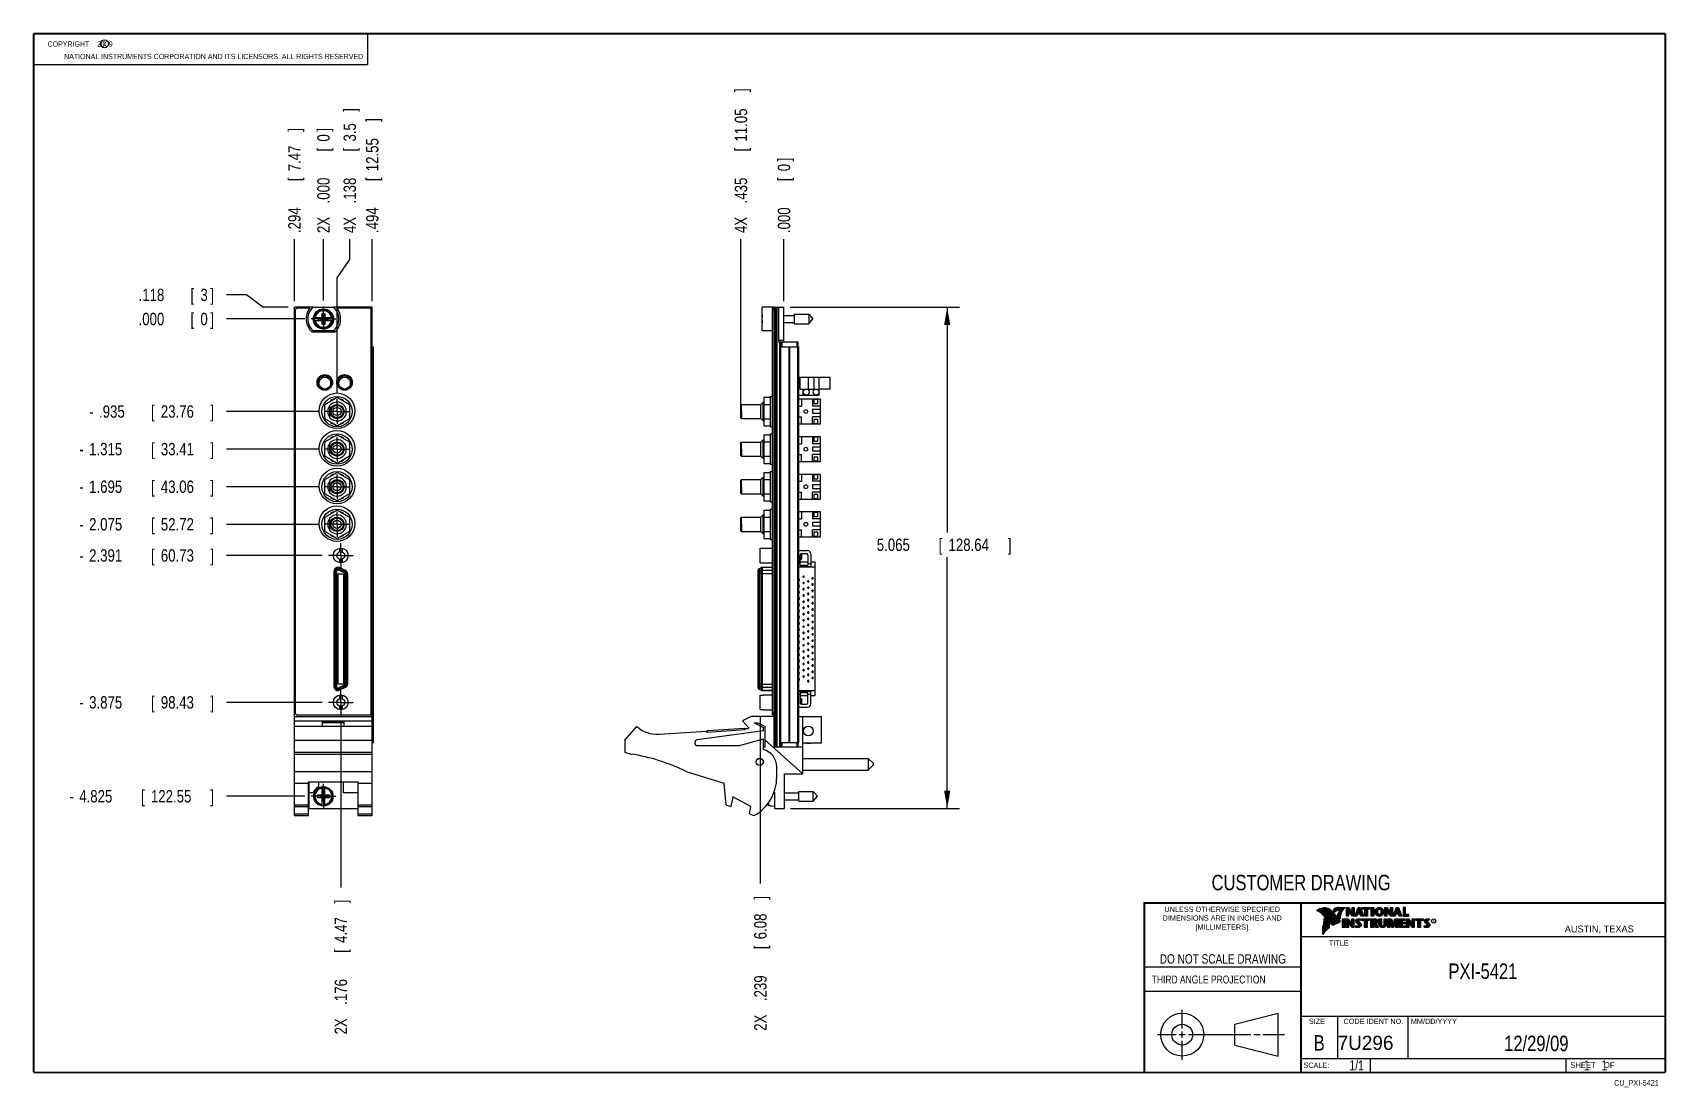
# Model space of a CAD drawing. Header units: inches. Extents: x 0.2 to 16.8, y 0.1 to 10.8.
import ezdxf
from ezdxf.enums import TextEntityAlignment as Align

# ---------------------------------------------------------------- set-up
doc = ezdxf.new("R2010")
doc.units = ezdxf.units.IN
doc.header["$LTSCALE"] = 0.935
doc.header["$MEASUREMENT"] = 0
doc.linetypes.add('CENTER', pattern=[0.6, 0.375, -0.075, 0.075, -0.075])
doc.layers.get('0').update_dxf_attribs({"linetype": 'CONTINUOUS'})
doc.layers.add('DEFAULT_1', color=7, linetype='CENTER')
doc.layers.add('DIMENSIONS', color=7, linetype='CONTINUOUS')
doc.styles.get("Standard").update_dxf_attribs({"font": 'txt', "width": 0.8})
doc.dimstyles.new('DIMSTYLE_1', dxfattribs={"dimtxt": 0.125, "dimasz": 0.18, "dimexe": 0.18, "dimexo": 0.0625, "dimgap": 0.09, "dimtad": 0, "dimtih": 1, "dimtoh": 1, "dimdec": 3, "dimzin": 4, "dimdsep": 46, "dimtxsty": 'STANDARD', "dimblk": '_FILLED', "dimblk1": '_FILLED', "dimblk2": '_FILLED', "dimcen": 0.09, "dimadec": 0, "dimazin": 0, "dimtp": 0.01, "dimtm": 0.01, "dimtfac": 1, "dimtdec": 3, "dimtofl": 0, "dimtmove": 0, "dimatfit": 3, "dimldrblk": '_FILLED', "dimfxl": 1, "dimtolj": 1, "dimtzin": 4, "dimarcsym": 0})
doc.dimstyles.new('DIMSTYLE_2', dxfattribs={"dimtxt": 0.125, "dimasz": 0.18, "dimexe": 0.18, "dimexo": 0.0625, "dimgap": 0.09, "dimtad": 0, "dimtih": 1, "dimtoh": 1, "dimdec": 3, "dimzin": 4, "dimdsep": 46, "dimtxsty": 'STANDARD', "dimblk": '_FILLED', "dimblk1": '_FILLED', "dimblk2": '_FILLED', "dimcen": 0.09, "dimadec": 0, "dimazin": 0, "dimtp": 0.01, "dimtm": 0.01, "dimtfac": 1, "dimtdec": 3, "dimtofl": 0, "dimtmove": 0, "dimatfit": 3, "dimldrblk": '_FILLED', "dimfxl": 1, "dimtolj": 1, "dimtzin": 4, "dimarcsym": 0})

msp = doc.modelspace()

# ---------------------------------------------------------------- texts
at = {"color": 2, "linetype": 'CONTINUOUS', "width": 0.8}
for s, height, p in [('c', 0.053, (0.946, 10.6363)), ('NATIONAL INSTRUMENTS CORPORATION AND ITS LICENSORS. ALL RIGHTS RESERVED', 0.053, (0.5583, 10.5016)), ('THIRD ANGLE PROJECTION', 0.08, (11.5564, 1.1584))]:
    msp.add_text(s, height=height, dxfattribs=at).set_placement(p)
at = {"color": 7, "linetype": 'CONTINUOUS', "width": 0.8}
for s, height, p in [('CUSTOMER DRAWING', 0.15625, (13.0668, 2.1001)), ('DO NOT SCALE DRAWING', 0.095, (12.2754, 1.3592)), ('B', 0.1562, (13.2497, 0.4798))]:
    msp.add_text(s, height=height, dxfattribs=at).set_placement(p, align=Align.CENTER)
at = {"color": 2, "linetype": 'CONTINUOUS'}
for s, p in [('DIMENSIONS ARE IN INCHES AND', (12.2688, 1.7933)), ('UNLESS OTHERWISE SPECIFIED', (12.2688, 1.8819)), ('[MILLIMETERS].', (12.2746, 1.7015))]:
    msp.add_text(s, height=0.053254, dxfattribs=at).set_placement(p, align=Align.CENTER)
for s, height, p in [('R', 0.0217, (14.3971, 1.7782)), ('AUSTIN, TEXAS', 0.069617, (15.7327, 1.6745)), ('TITLE', 0.05325, (13.3474, 1.5397)), ('SIZE', 0.05325, (13.1451, 0.7494)), ('MM/DD/YYYY', 0.05325, (14.1765, 0.7494)), ('SCALE:', 0.05325, (13.0904, 0.3053)), ('SHEET    OF', 0.057262, (15.7892, 0.3052))]:
    msp.add_text(s, height=height, dxfattribs=at).set_placement(p)
at = {"color": 2, "linetype": 'CONTINUOUS', "width": 0.95}
msp.add_text('CODE IDENT NO.', height=0.053254, dxfattribs=at).set_placement((13.7978, 0.7494), align=Align.CENTER)
at = {"color": 7, "linetype": 'CONTINUOUS'}
msp.add_text('7U296', height=0.14316, dxfattribs=at).set_placement((13.4363, 0.4866))
at = {"color": 7, "linetype": 'CONTINUOUS', "width": 0.8}
msp.add_text('1/1', height=0.1, dxfattribs=at).set_placement((13.7025, 0.2805), align=Align.RIGHT)
at = {"color": 2, "linetype": 'CONTINUOUS', "width": 0.8}
msp.add_text('CU_PXI-5421', height=0.057262, dxfattribs=at).set_placement((16.6837, 0.1254), align=Align.RIGHT)
at = {"color": 2, "linetype": 'CONTINUOUS', "insert": (0.3125, 10.6805), "char_height": 0.053, "width": 0.8904, "attachment_point": 1}
msp.add_mtext('    COPYRIGHT    2009', dxfattribs=at)
at = {"color": 7, "linetype": 'CONTINUOUS'}
for s, insert, char_height, width, attachment_point in [('PXI-5421\\P ', (14.9051, 1.3603), 0.15625, 1, 2), ('12/29/09 ', (15.4455, 0.6307), 0.15625, 1.125, 2), ('    1    1', (15.8075, 0.3805), 0.1, 0.8, 1)]:
    msp.add_mtext(s, dxfattribs=dict(at, insert=insert, char_height=char_height, width=width, attachment_point=attachment_point))

# ---------------------------------------------------------------- blocks, each defined once
blk = doc.blocks.new('*D0')
at = {"layer": 'DIMENSIONS', "color": 2, "linetype": 'CONTINUOUS'}
blk.add_line((3.13, 6.939), (2.199, 6.939), dxfattribs=at)
at = {"layer": 'DIMENSIONS', "color": 2, "linetype": 'CONTINUOUS', "width": 0.8}
for s, p in [('.935', (0.911, 6.877)), ('[', (1.436, 6.877)), ('23.76', (1.536, 6.877)), (']', (2.036, 6.877)), ('-', (0.811, 6.877))]:
    blk.add_text(s, height=0.125, dxfattribs=at).set_placement(p)
blk = doc.blocks.new('_FILLED')
at = {"color": 0, "linetype": 'BYBLOCK'}
blk.add_solid([(0, 0), (-1, 0.174), (-1, -0.174)], dxfattribs=at)
blk = doc.blocks.new('*D1')
at = {"layer": 'DIMENSIONS', "color": 2, "linetype": 'CONTINUOUS'}
for p, q in [((2.403, 8.119), (2.199, 8.119)), ((2.569, 7.993), (2.403, 8.119)), ((2.824, 7.993), (2.569, 7.993))]:
    blk.add_line(p, q, dxfattribs=at)
at = {"layer": 'DIMENSIONS', "color": 2, "linetype": 'CONTINUOUS', "width": 0.8}
for s, p in [('.118', (1.311, 8.056)), ('[', (1.836, 8.056)), ('3', (1.936, 8.056)), (']', (2.036, 8.056))]:
    blk.add_text(s, height=0.125, dxfattribs=at).set_placement(p)
blk = doc.blocks.new('*D2')
at = {"layer": 'DIMENSIONS', "color": 2, "linetype": 'CONTINUOUS'}
blk.add_line((3.13, 6.559), (2.199, 6.559), dxfattribs=at)
at = {"layer": 'DIMENSIONS', "color": 2, "linetype": 'CONTINUOUS', "width": 0.8}
for s, p in [('1.315', (0.811, 6.497)), ('[', (1.436, 6.497)), ('33.41', (1.536, 6.497)), (']', (2.036, 6.497)), ('-', (0.711, 6.497))]:
    blk.add_text(s, height=0.125, dxfattribs=at).set_placement(p)
blk = doc.blocks.new('*D3')
at = {"layer": 'DIMENSIONS', "color": 2, "linetype": 'CONTINUOUS'}
blk.add_line((3.13, 6.179), (2.199, 6.179), dxfattribs=at)
at = {"layer": 'DIMENSIONS', "color": 2, "linetype": 'CONTINUOUS', "width": 0.8}
for s, p in [('-', (0.711, 6.117)), ('1.695', (0.811, 6.117)), ('[', (1.436, 6.117)), ('43.06', (1.536, 6.117)), (']', (2.036, 6.117))]:
    blk.add_text(s, height=0.125, dxfattribs=at).set_placement(p)
blk = doc.blocks.new('*D4')
at = {"layer": 'DIMENSIONS', "color": 2, "linetype": 'CONTINUOUS'}
blk.add_line((3.13, 5.799), (2.199, 5.799), dxfattribs=at)
at = {"layer": 'DIMENSIONS', "color": 2, "linetype": 'CONTINUOUS', "width": 0.8}
for s, p in [('-', (0.711, 5.737)), ('2.075', (0.811, 5.737)), ('[', (1.436, 5.737)), ('52.72', (1.536, 5.737)), (']', (2.036, 5.737))]:
    blk.add_text(s, height=0.125, dxfattribs=at).set_placement(p)
blk = doc.blocks.new('*D5')
at = {"layer": 'DIMENSIONS', "color": 2, "linetype": 'CONTINUOUS'}
blk.add_line((3.168, 5.484), (2.199, 5.484), dxfattribs=at)
at = {"layer": 'DIMENSIONS', "color": 2, "linetype": 'CONTINUOUS', "width": 0.8}
for s, p in [('-', (0.711, 5.422)), ('2.391', (0.811, 5.422)), ('[', (1.436, 5.422)), ('60.73', (1.536, 5.422)), (']', (2.036, 5.422))]:
    blk.add_text(s, height=0.125, dxfattribs=at).set_placement(p)
blk = doc.blocks.new('*D6')
at = {"layer": 'DIMENSIONS', "color": 2, "linetype": 'CONTINUOUS'}
blk.add_line((3.168, 4), (2.199, 4), dxfattribs=at)
at = {"layer": 'DIMENSIONS', "color": 2, "linetype": 'CONTINUOUS', "width": 0.8}
for s, p in [('-', (0.711, 3.937)), ('3.875', (0.811, 3.937)), ('[', (1.436, 3.937)), ('98.43', (1.536, 3.937)), (']', (2.036, 3.937))]:
    blk.add_text(s, height=0.125, dxfattribs=at).set_placement(p)
blk = doc.blocks.new('*D7')
at = {"layer": 'DIMENSIONS', "color": 2, "linetype": 'CONTINUOUS'}
blk.add_line((2.992, 3.05), (2.199, 3.05), dxfattribs=at)
at = {"layer": 'DIMENSIONS', "color": 2, "linetype": 'CONTINUOUS', "width": 0.8}
for s, p in [('-', (0.611, 2.988)), ('4.825', (0.711, 2.988)), ('[', (1.336, 2.988)), ('122.55', (1.436, 2.988)), (']', (2.036, 2.988))]:
    blk.add_text(s, height=0.125, dxfattribs=at).set_placement(p)
blk = doc.blocks.new('*D8')
at = {"layer": 'DIMENSIONS', "color": 2, "linetype": 'CONTINUOUS'}
blk.add_line((2.992, 7.875), (2.199, 7.875), dxfattribs=at)
at = {"layer": 'DIMENSIONS', "color": 2, "linetype": 'CONTINUOUS', "width": 0.8}
for s, p in [('.000', (1.311, 7.812)), ('[', (1.836, 7.812)), ('0', (1.936, 7.812)), (']', (2.036, 7.812))]:
    blk.add_text(s, height=0.125, dxfattribs=at).set_placement(p)
blk = doc.blocks.new('*D9')
at = {"layer": 'DIMENSIONS', "color": 2, "linetype": 'CONTINUOUS'}
for p, q in [((3.447, 8.475), (3.447, 8.681)), ((3.318, 8.291), (3.447, 8.475)), ((3.318, 7.127), (3.318, 8.291))]:
    blk.add_line(p, q, dxfattribs=at)
at = {"layer": 'DIMENSIONS', "color": 2, "linetype": 'CONTINUOUS', "width": 0.8}
for s, p in [(']', (3.509, 9.968)), ('3.5', (3.509, 9.668)), ('[', (3.509, 9.568)), ('.138', (3.509, 9.043)), ('4X ', (3.509, 8.743))]:
    blk.add_text(s, height=0.125, rotation=90, dxfattribs=at).set_placement(p)
blk = doc.blocks.new('*D10')
at = {"layer": 'DIMENSIONS', "color": 2, "linetype": 'CONTINUOUS'}
blk.add_line((3.674, 8.055), (3.674, 8.681), dxfattribs=at)
at = {"layer": 'DIMENSIONS', "color": 2, "linetype": 'CONTINUOUS', "width": 0.8}
for s, p in [(']', (3.737, 9.868)), ('12.55', (3.737, 9.368)), ('[', (3.737, 9.268)), ('.494', (3.737, 8.743))]:
    blk.add_text(s, height=0.125, rotation=90, dxfattribs=at).set_placement(p)
blk = doc.blocks.new('*D11')
at = {"layer": 'DIMENSIONS', "color": 2, "linetype": 'CONTINUOUS'}
blk.add_line((2.886, 8.055), (2.886, 8.681), dxfattribs=at)
at = {"layer": 'DIMENSIONS', "color": 2, "linetype": 'CONTINUOUS', "width": 0.8}
for s, p in [(']', (2.949, 9.768)), ('7.47', (2.949, 9.368)), ('[', (2.949, 9.268)), ('.294', (2.949, 8.743))]:
    blk.add_text(s, height=0.125, rotation=90, dxfattribs=at).set_placement(p)
blk = doc.blocks.new('*D12')
at = {"layer": 'DIMENSIONS', "color": 2, "linetype": 'CONTINUOUS'}
blk.add_line((3.356, 3.812), (3.356, 2.13), dxfattribs=at)
at = {"layer": 'DIMENSIONS', "color": 2, "linetype": 'CONTINUOUS', "width": 0.8}
for s, p in [(']', (3.419, 1.968)), ('4.47', (3.419, 1.568)), ('[', (3.419, 1.468)), ('.176', (3.419, 0.943)), ('2X ', (3.419, 0.643))]:
    blk.add_text(s, height=0.125, rotation=90, dxfattribs=at).set_placement(p)
blk = doc.blocks.new('*D13')
at = {"layer": 'DIMENSIONS', "color": 2, "linetype": 'CONTINUOUS'}
blk.add_line((3.18, 8.062), (3.18, 8.681), dxfattribs=at)
at = {"layer": 'DIMENSIONS', "color": 2, "linetype": 'CONTINUOUS', "width": 0.8}
for s, p in [(']', (3.243, 9.768)), ('[', (3.243, 9.568)), ('0', (3.243, 9.668)), ('.000', (3.243, 9.043)), ('2X ', (3.243, 8.743))]:
    blk.add_text(s, height=0.125, rotation=90, dxfattribs=at).set_placement(p)
blk = doc.blocks.new('*D14')
at = {"layer": 'DIMENSIONS', "color": 2, "linetype": 'CONTINUOUS'}
for p, q in [((7.9, 7.993), (9.613, 7.993)), ((9.488, 7.993), (9.488, 5.718)), ((9.488, 2.928), (9.488, 5.468)), ((7.905, 2.928), (9.613, 2.928))]:
    blk.add_line(p, q, dxfattribs=at)
at = {"layer": 'DIMENSIONS', "color": 2, "linetype": 'CONTINUOUS', "xscale": 0.18, "yscale": 0.18, "zscale": 0.18}
for p, rotation in [((9.488, 7.993), 90), ((9.488, 2.928), 270)]:
    blk.add_blockref('_FILLED', p, dxfattribs=dict(at, rotation=rotation))
at = {"layer": 'DIMENSIONS', "color": 2, "linetype": 'CONTINUOUS', "width": 0.8}
for s, p in [('5.065', (8.776, 5.53)), ('[', (9.401, 5.53)), ('128.64', (9.501, 5.53)), (']', (10.101, 5.53))]:
    blk.add_text(s, height=0.125, dxfattribs=at).set_placement(p)
blk = doc.blocks.new('*D15')
at = {"layer": 'DIMENSIONS', "color": 2, "linetype": 'CONTINUOUS'}
blk.add_line((7.402, 7.002), (7.402, 8.681), dxfattribs=at)
at = {"layer": 'DIMENSIONS', "color": 2, "linetype": 'CONTINUOUS', "width": 0.8}
for s, p in [(']', (7.465, 10.168)), ('11.05', (7.465, 9.668)), ('[', (7.465, 9.568)), ('.435', (7.465, 9.043)), ('4X ', (7.465, 8.743))]:
    blk.add_text(s, height=0.125, rotation=90, dxfattribs=at).set_placement(p)
blk = doc.blocks.new('*D16')
at = {"layer": 'DIMENSIONS', "color": 2, "linetype": 'CONTINUOUS'}
blk.add_line((7.598, 3.864), (7.598, 2.168), dxfattribs=at)
at = {"layer": 'DIMENSIONS', "color": 2, "linetype": 'CONTINUOUS', "width": 0.8}
for s, p in [(']', (7.661, 2.005)), ('6.08', (7.661, 1.605)), ('[', (7.661, 1.505)), ('.239', (7.661, 0.98)), ('2X ', (7.661, 0.68))]:
    blk.add_text(s, height=0.125, rotation=90, dxfattribs=at).set_placement(p)
blk = doc.blocks.new('*D17')
at = {"layer": 'DIMENSIONS', "color": 2, "linetype": 'CONTINUOUS'}
blk.add_line((7.837, 8.055), (7.837, 8.681), dxfattribs=at)
at = {"layer": 'DIMENSIONS', "color": 2, "linetype": 'CONTINUOUS', "width": 0.8}
for s, p in [(']', (7.9, 9.468)), ('0', (7.9, 9.368)), ('[', (7.9, 9.268)), ('.000', (7.9, 8.743))]:
    blk.add_text(s, height=0.125, rotation=90, dxfattribs=at).set_placement(p)

# ---------------------------------------------------------------- dimensions: what is measured, and where the dimension line sits
at = {"layer": 'DIMENSIONS', "color": 2, "linetype": 'CONTINUOUS'}
for feature_location, offset, dtype, origin, text, picture, middle in [((7.4022, 7.0019), (0, 1.6789), 1, (7.8373, 7.9929), '4X <>', '*D15', (7.4022, 9.5059)), ((3.3179, 7.127), (0.129, 1.5538), 0, (3.18, 8), '4X <>', '*D9', (3.4469, 9.4059)), ((3.1800222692, 8.0624502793), (0, 0.6184), 1, (3.1800222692, 7.9999502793), '2X <>', '*D13', (3.1800222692, 9.3058502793)), ((2.9924, 3.0502), (-0.7939, 0), 0, (3.0549, 7.8749), '-<>', '*D7', (1.3735, 3.0502)), ((3.1303, 6.55942), (-0.93178, 0), 0, (3.05492, 7.87485), '-<>', '*D2', (1.42352, 6.55942)), ((3.1303, 6.17942), (-0.93178, 0), 0, (3.05492, 7.87485), '-<>', '*D3', (1.42352, 6.17942)), ((3.1303, 5.79942), (-0.93178, 0), 0, (3.05492, 7.87485), '-<>', '*D4', (1.42352, 5.79942)), ((3.1684, 5.4841), (-0.9699, 0), 0, (3.0549, 7.8749), '-<>', '*D5', (1.4235, 5.4841)), ((3.1684, 3.9999), (-0.9699, 0), 0, (3.0549, 7.8749), '-<>', '*D6', (1.4235, 3.9999)), ((3.1303, 6.93942), (-0.93178, 0), 0, (3.05492, 7.87485), '-<>', '*D0', (1.47352, 6.93942)), ((3.356, 3.8123), (0, -1.682), 1, (3.18, 7.8749), '2X <>', '*D12', (3.356, 1.3553)), ((7.598, 3.8636), (0, -1.696), 1, (7.8373, 7.6584), '2X <>', '*D16', (7.598, 1.3927))]:
    dim = msp.add_ordinate_dim(feature_location=feature_location, offset=offset, dtype=dtype, origin=origin, text=text, dimstyle='DIMSTYLE_1', dxfattribs=at)
    dim.commit()
    dim.dimension.update_dxf_attribs({"geometry": picture, "text_midpoint": middle})
for feature_location, offset, dtype, origin, picture, middle in [((3.674, 8.0554), (0, 0.6255), 1, (3.18, 8), '*D10', (3.674, 9.3559)), ((2.886, 8.0554), (0, 0.6255), 1, (3.18, 8), '*D11', (2.886, 9.3059)), ((7.8372988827, 8.0553502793), (0, 0.6255), 1, (7.8372988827, 7.9928502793), '*D17', (7.8372988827, 9.1558502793)), ((2.8235, 7.9929), (-0.625, 0.1258), 0, (3.0549, 7.8749), '*D1', (1.7235, 8.1187)), ((2.9924222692, 7.8748502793), (-0.7939, 0), 0, (3.0549222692, 7.8748502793), '*D8', (1.7235222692, 7.8748502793))]:
    dim = msp.add_ordinate_dim(feature_location=feature_location, offset=offset, dtype=dtype, origin=origin, dimstyle='DIMSTYLE_1', dxfattribs=at)
    dim.commit()
    dim.dimension.update_dxf_attribs({"geometry": picture, "text_midpoint": middle})
dim = msp.add_linear_dim(base=(9.4883, 7.9929), p1=(7.9048, 2.9282), p2=(7.8998, 7.9929), angle=90, dimstyle='DIMSTYLE_2', dxfattribs=at)
dim.commit()
dim.dimension.update_dxf_attribs({"geometry": '*D14', "text_midpoint": (9.4883, 5.593), "dimtype": 160})

# ---------------------------------------------------------------- linework, layer by layer
at = {"color": 2, "linetype": 'CONTINUOUS'}
for p, q in [((0.25, 10.7586), (3.625, 10.7586)), ((0.25, 10.7586), (0.25, 10.4456)), ((3.625, 10.7586), (3.625, 10.4456)), ((0.25, 10.4456), (3.625, 10.4456)), ((13.0652, 1.9695), (16.745, 1.9695)), ((13.0652, 1.9695), (13.0652, 0.2605)), ((13.2311, 1.8934), (13.2311, 1.8949)), ((13.2347, 1.8921), (13.2347, 1.8972)), ((13.2382, 1.8907), (13.2382, 1.8994)), ((13.2418, 1.8892), (13.2418, 1.9015)), ((13.2453, 1.8876), (13.2453, 1.9035)), ((13.2489, 1.8858), (13.2489, 1.9054)), ((13.2524, 1.8839), (13.2524, 1.9069)), ((13.256, 1.8818), (13.256, 1.9084)), ((13.2596, 1.8796), (13.2596, 1.9098)), ((13.2631, 1.8772), (13.2631, 1.9111)), ((13.2667, 1.8747), (13.2667, 1.9124)), ((13.2702, 1.872), (13.2702, 1.9135)), ((13.2738, 1.869), (13.2738, 1.9146)), ((13.2773, 1.8658), (13.2773, 1.9155)), ((13.2809, 1.8624), (13.2809, 1.9164)), ((13.2844, 1.8587), (13.2844, 1.9173)), ((13.288, 1.8549), (13.288, 1.9181)), ((13.2915, 1.851), (13.2915, 1.9188)), ((13.2951, 1.8471), (13.2951, 1.9194)), ((13.2987, 1.8431), (13.2987, 1.9198)), ((13.3022, 1.8391), (13.3022, 1.92)), ((13.3058, 1.8351), (13.3058, 1.9201)), ((13.3093, 1.8311), (13.3093, 1.9201)), ((13.3129, 1.827), (13.3129, 1.9199)), ((13.3164, 1.8229), (13.3164, 1.9196)), ((13.32, 1.8188), (13.32, 1.9192)), ((13.3235, 1.8146), (13.3235, 1.9186)), ((13.3271, 1.8104), (13.3271, 1.9179)), ((13.3306, 1.8062), (13.3306, 1.9172)), ((13.3342, 1.802), (13.3342, 1.9163)), ((13.3378, 1.7978), (13.3378, 1.9151)), ((13.3413, 1.7937), (13.3413, 1.9138)), ((13.3449, 1.7897), (13.3449, 1.9122)), ((13.3484, 1.7856), (13.3484, 1.9103)), ((13.352, 1.7817), (13.352, 1.9081)), ((13.3555, 1.7778), (13.3555, 1.9055)), ((13.3591, 1.7739), (13.3591, 1.9026)), ((13.3626, 1.7701), (13.3626, 1.8991)), ((13.3662, 1.7663), (13.3662, 1.8952)), ((13.3697, 1.7625), (13.3697, 1.8915)), ((13.3733, 1.7588), (13.3733, 1.8878)), ((13.3769, 1.7556), (13.3769, 1.8841)), ((13.3804, 1.7529), (13.3804, 1.8803)), ((13.384, 1.7512), (13.384, 1.8766)), ((13.3875, 1.7509), (13.3875, 1.8728)), ((13.4022, 1.878), (13.3901, 1.8922)), ((13.3911, 1.7518), (13.3911, 1.8691)), ((13.4029, 1.881), (13.3927, 1.893)), ((13.3946, 1.8908), (13.3946, 1.8999)), ((13.3946, 1.7533), (13.3946, 1.8653)), ((13.3982, 1.8866), (13.3982, 1.9062)), ((13.3982, 1.7548), (13.3982, 1.8615)), ((13.4017, 1.8824), (13.4017, 1.9101)), ((13.4017, 1.7563), (13.4017, 1.8574)), ((13.4053, 1.8823), (13.4053, 1.9129)), ((13.4053, 1.7578), (13.4053, 1.8531)), ((13.4088, 1.8844), (13.4088, 1.915)), ((13.4088, 1.7593), (13.4088, 1.8488)), ((13.4124, 1.887), (13.4124, 1.9167)), ((13.4124, 1.7609), (13.4124, 1.8445)), ((13.4159, 1.89), (13.4159, 1.9182)), ((13.4159, 1.7625), (13.4159, 1.8402)), ((13.4195, 1.8937), (13.4195, 1.9193)), ((13.4195, 1.7641), (13.4195, 1.8359)), ((13.4231, 1.8964), (13.4231, 1.9203)), ((13.4231, 1.7657), (13.4231, 1.8316)), ((13.4266, 1.8982), (13.4266, 1.9209)), ((13.4266, 1.7674), (13.4266, 1.8273)), ((13.4302, 1.8995), (13.4302, 1.9214)), ((13.4302, 1.7691), (13.4302, 1.823)), ((13.4414, 1.8328), (13.4319, 1.8437)), ((13.4337, 1.8997), (13.4337, 1.922)), ((13.4337, 1.7708), (13.4337, 1.8187)), ((13.4433, 1.8344), (13.4349, 1.844)), ((13.4373, 1.8991), (13.4373, 1.9224)), ((13.4373, 1.8413), (13.4373, 1.8491)), ((13.4408, 1.898), (13.4408, 1.9228)), ((13.4408, 1.8372), (13.4408, 1.8572)), ((13.4444, 1.8972), (13.4444, 1.9231)), ((13.4444, 1.8331), (13.4444, 1.8665)), ((13.4479, 1.8969), (13.4479, 1.9234)), ((13.4479, 1.8288), (13.4479, 1.873)), ((13.4515, 1.8966), (13.4515, 1.9236)), ((13.4515, 1.8247), (13.4515, 1.8764)), ((13.4529, 1.9261), (13.5132, 1.9271)), ((13.453, 1.9236), (13.5067, 1.9245)), ((13.455, 1.8965), (13.455, 1.9237)), ((13.455, 1.8207), (13.455, 1.878)), ((13.4586, 1.8964), (13.4586, 1.9237)), ((13.4586, 1.8303), (13.4586, 1.879)), ((13.4622, 1.8957), (13.4622, 1.9238)), ((13.4622, 1.8535), (13.4622, 1.8795)), ((13.4657, 1.8935), (13.4657, 1.9238)), ((13.4657, 1.8636), (13.4657, 1.8798)), ((13.4693, 1.872), (13.4693, 1.9239)), ((13.4728, 1.8794), (13.4728, 1.9239)), ((13.4764, 1.8859), (13.4764, 1.924)), ((13.4799, 1.8919), (13.4799, 1.924)), ((13.4835, 1.8973), (13.4835, 1.9241)), ((13.487, 1.9023), (13.487, 1.9242)), ((13.4906, 1.9069), (13.4906, 1.9242)), ((13.4941, 1.9112), (13.4941, 1.9243)), ((13.4977, 1.9153), (13.4977, 1.9243)), ((13.5013, 1.9191), (13.5013, 1.9244)), ((13.5261, 1.9263), (13.5451, 1.9263)), ((13.5261, 1.839), (13.5261, 1.9263)), ((13.5466, 1.839), (13.5261, 1.839)), ((13.5286, 1.9237), (13.5439, 1.9237)), ((13.5286, 1.8415), (13.5286, 1.9237)), ((13.5441, 1.8415), (13.5286, 1.8415)), ((13.5332, 1.8415), (13.5332, 1.9237)), ((13.5367, 1.8415), (13.5367, 1.9237)), ((13.5402, 1.8415), (13.5402, 1.9237)), ((13.5441, 1.8976), (13.5437, 1.9237)), ((13.5439, 1.9237), (13.5854, 1.869)), ((13.5873, 1.8415), (13.5441, 1.8976)), ((13.5441, 1.8976), (13.5441, 1.8415)), ((13.5451, 1.9263), (13.5829, 1.8765)), ((13.586, 1.839), (13.5466, 1.8902)), ((13.5466, 1.8902), (13.5466, 1.839)), ((13.5471, 1.8936), (13.5471, 1.9194)), ((13.5506, 1.8891), (13.5506, 1.9149)), ((13.5541, 1.8846), (13.5541, 1.9103)), ((13.5576, 1.8801), (13.5576, 1.9057)), ((13.561, 1.8756), (13.561, 1.9011)), ((13.5645, 1.8711), (13.5645, 1.8965)), ((13.568, 1.8665), (13.568, 1.8919)), ((13.5715, 1.862), (13.5715, 1.8874)), ((13.575, 1.8575), (13.575, 1.8828)), ((13.5784, 1.853), (13.5784, 1.8782)), ((13.5819, 1.8485), (13.5819, 1.8736)), ((13.5829, 1.9263), (13.6036, 1.9263)), ((13.5829, 1.8765), (13.5829, 1.9263)), ((13.5854, 1.9237), (13.6011, 1.9237)), ((13.5854, 1.869), (13.5854, 1.9237)), ((13.5854, 1.844), (13.5854, 1.869)), ((13.6036, 1.839), (13.586, 1.839)), ((13.6011, 1.8415), (13.5873, 1.8415)), ((13.5889, 1.8415), (13.5889, 1.9237)), ((13.5923, 1.8415), (13.5923, 1.9237)), ((13.5958, 1.8415), (13.5958, 1.9237)), ((13.5993, 1.8415), (13.5993, 1.9237)), ((13.6011, 1.9237), (13.6011, 1.8415)), ((13.6036, 1.9263), (13.6036, 1.839)), ((13.6088, 1.839), (13.6444, 1.9262)), ((13.6294, 1.839), (13.6088, 1.839)), ((13.6125, 1.8415), (13.6461, 1.9237)), ((13.6277, 1.8415), (13.6125, 1.8415)), ((13.6167, 1.8415), (13.6167, 1.8516)), ((13.6201, 1.8415), (13.6201, 1.8601)), ((13.6236, 1.8415), (13.6236, 1.8686)), ((13.6271, 1.8415), (13.6271, 1.8771)), ((13.6361, 1.8623), (13.6277, 1.8415)), ((13.6378, 1.8598), (13.6294, 1.839)), ((13.6306, 1.8486), (13.6306, 1.8857)), ((13.634, 1.8573), (13.634, 1.8942)), ((13.6665, 1.8623), (13.6361, 1.8623)), ((13.6375, 1.8623), (13.6375, 1.9027)), ((13.6647, 1.8598), (13.6378, 1.8598)), ((13.6388, 1.8711), (13.65, 1.9073)), ((13.6639, 1.8711), (13.6388, 1.8711)), ((13.641, 1.8781), (13.641, 1.9112)), ((13.641, 1.8623), (13.641, 1.8711)), ((13.6423, 1.8736), (13.6519, 1.9048)), ((13.6606, 1.8736), (13.6423, 1.8736)), ((13.6444, 1.9262), (13.6664, 1.9262)), ((13.6445, 1.8893), (13.6445, 1.9197)), ((13.6445, 1.8623), (13.6445, 1.8711)), ((13.6461, 1.9237), (13.6647, 1.9237)), ((13.6479, 1.9006), (13.6479, 1.9237)), ((13.6479, 1.8623), (13.6479, 1.8711)), ((13.65, 1.9073), (13.6541, 1.9073)), ((13.6514, 1.9073), (13.6514, 1.9237)), ((13.6514, 1.8623), (13.6514, 1.8711)), ((13.6519, 1.9048), (13.6521, 1.9048)), ((13.6521, 1.9048), (13.6606, 1.8736)), ((13.6541, 1.9073), (13.6639, 1.8711)), ((13.6549, 1.9043), (13.6549, 1.9237)), ((13.6549, 1.8623), (13.6549, 1.8711)), ((13.6584, 1.8915), (13.6584, 1.9237)), ((13.6584, 1.8623), (13.6584, 1.8711)), ((13.6618, 1.8787), (13.6618, 1.9237)), ((13.6618, 1.8623), (13.6618, 1.8711)), ((13.6647, 1.9237), (13.6959, 1.8415)), ((13.6717, 1.839), (13.6647, 1.8598)), ((13.6653, 1.8623), (13.6653, 1.922)), ((13.6664, 1.9262), (13.6995, 1.839)), ((13.6735, 1.8415), (13.6665, 1.8623)), ((13.6688, 1.8555), (13.6688, 1.9128)), ((13.6995, 1.839), (13.6717, 1.839)), ((13.6723, 1.8452), (13.6723, 1.9037)), ((13.6959, 1.8415), (13.6735, 1.8415)), ((13.6757, 1.8415), (13.6757, 1.8945)), ((13.6792, 1.8415), (13.6792, 1.8854)), ((13.6827, 1.8415), (13.6827, 1.8762)), ((13.6862, 1.8415), (13.6862, 1.8671)), ((13.6866, 1.9262), (13.7634, 1.9262)), ((13.6866, 1.9099), (13.6866, 1.9262)), ((13.7118, 1.9099), (13.6866, 1.9099)), ((13.6891, 1.9237), (13.7609, 1.9237)), ((13.6891, 1.9125), (13.6891, 1.9237)), ((13.7143, 1.9125), (13.6891, 1.9125)), ((13.6896, 1.8415), (13.6896, 1.8579)), ((13.6931, 1.9125), (13.6931, 1.9237)), ((13.6931, 1.8415), (13.6931, 1.8488)), ((13.6966, 1.9125), (13.6966, 1.9237)), ((13.7001, 1.9125), (13.7001, 1.9237)), ((13.7035, 1.9125), (13.7035, 1.9237)), ((13.707, 1.9125), (13.707, 1.9237)), ((13.7105, 1.9125), (13.7105, 1.9237)), ((13.7118, 1.839), (13.7118, 1.9099)), ((13.7382, 1.839), (13.7118, 1.839)), ((13.7143, 1.9125), (13.714, 1.9237)), ((13.7143, 1.8415), (13.7143, 1.9125)), ((13.7357, 1.8415), (13.7143, 1.8415)), ((13.7174, 1.8415), (13.7174, 1.9237)), ((13.7209, 1.8415), (13.7209, 1.9237)), ((13.7244, 1.8415), (13.7244, 1.9237)), ((13.7279, 1.8415), (13.7279, 1.9237)), ((13.7313, 1.8415), (13.7313, 1.9237)), ((13.7357, 1.9125), (13.7348, 1.9237)), ((13.7609, 1.9125), (13.7357, 1.9125)), ((13.7357, 1.9125), (13.7357, 1.8415)), ((13.7634, 1.9099), (13.7382, 1.9099)), ((13.7382, 1.9099), (13.7382, 1.839)), ((13.7383, 1.9125), (13.7383, 1.9237)), ((13.7418, 1.9125), (13.7418, 1.9237)), ((13.7452, 1.9125), (13.7452, 1.9237)), ((13.7487, 1.9125), (13.7487, 1.9237)), ((13.7522, 1.9125), (13.7522, 1.9237)), ((13.7557, 1.9125), (13.7557, 1.9237)), ((13.7591, 1.9125), (13.7591, 1.9237)), ((13.7609, 1.9237), (13.7609, 1.9125)), ((13.7634, 1.9262), (13.7634, 1.9099)), ((13.7768, 1.9262), (13.8031, 1.9262)), ((13.7768, 1.839), (13.7768, 1.9262)), ((13.8031, 1.839), (13.7768, 1.839)), ((13.7794, 1.9237), (13.8006, 1.9237)), ((13.7794, 1.8415), (13.7794, 1.9237)), ((13.8006, 1.8415), (13.7794, 1.8415)), ((13.7835, 1.8415), (13.7835, 1.9237)), ((13.787, 1.8415), (13.787, 1.9237)), ((13.7904, 1.8415), (13.7904, 1.9237)), ((13.7939, 1.8415), (13.7939, 1.9237)), ((13.7974, 1.8415), (13.7974, 1.9237)), ((13.8006, 1.9237), (13.8006, 1.8415)), ((13.8031, 1.9262), (13.8031, 1.839)), ((13.8154, 1.8853), (13.8155, 1.8871)), ((13.8154, 1.8834), (13.8154, 1.8853)), ((13.8154, 1.8816), (13.8154, 1.8834)), ((13.8155, 1.8797), (13.8154, 1.8816)), ((13.8155, 1.8871), (13.8157, 1.8889)), ((13.8157, 1.8779), (13.8155, 1.8797)), ((13.8157, 1.8889), (13.8159, 1.8907)), ((13.8159, 1.876), (13.8157, 1.8779)), ((13.8159, 1.8907), (13.8161, 1.8924)), ((13.8162, 1.8742), (13.8159, 1.876)), ((13.8161, 1.8924), (13.8165, 1.8941)), ((13.8166, 1.8724), (13.8162, 1.8742)), ((13.8165, 1.8941), (13.8169, 1.8958)), ((13.817, 1.8706), (13.8166, 1.8724)), ((13.8169, 1.8958), (13.8174, 1.8975)), ((13.8174, 1.8689), (13.817, 1.8706)), ((13.8174, 1.8975), (13.8179, 1.8991)), ((13.8179, 1.8672), (13.8174, 1.8689)), ((13.8179, 1.8991), (13.8185, 1.9006)), ((13.8179, 1.8852), (13.818, 1.8869)), ((13.8179, 1.8834), (13.8179, 1.8852)), ((13.818, 1.8817), (13.8179, 1.8834)), ((13.8185, 1.8655), (13.8179, 1.8672)), ((13.818, 1.8869), (13.8182, 1.8886)), ((13.8181, 1.8799), (13.818, 1.8817)), ((13.8182, 1.8781), (13.8181, 1.8799)), ((13.8182, 1.8886), (13.8184, 1.8903)), ((13.8184, 1.8764), (13.8182, 1.8781)), ((13.8184, 1.8903), (13.8186, 1.892)), ((13.8187, 1.8746), (13.8184, 1.8764)), ((13.8185, 1.9006), (13.8191, 1.9021)), ((13.8191, 1.8639), (13.8185, 1.8655)), ((13.8186, 1.892), (13.819, 1.8936)), ((13.8191, 1.8729), (13.8187, 1.8746)), ((13.819, 1.8936), (13.8193, 1.8952)), ((13.8191, 1.9021), (13.8198, 1.9036)), ((13.8194, 1.8712), (13.8191, 1.8729)), ((13.8198, 1.8623), (13.8191, 1.8639)), ((13.8193, 1.8952), (13.8198, 1.8967)), ((13.8199, 1.8696), (13.8194, 1.8712)), ((13.8198, 1.9036), (13.8206, 1.9051)), ((13.8198, 1.8967), (13.8203, 1.8982)), ((13.8205, 1.8607), (13.8198, 1.8623)), ((13.8204, 1.8679), (13.8199, 1.8696)), ((13.8203, 1.8982), (13.8208, 1.8997)), ((13.8209, 1.8664), (13.8204, 1.8679)), ((13.8213, 1.8592), (13.8205, 1.8607)), ((13.8206, 1.9051), (13.8214, 1.9065)), ((13.8208, 1.8997), (13.8214, 1.9011)), ((13.8209, 1.8664), (13.8208, 1.8997)), ((13.8215, 1.8648), (13.8209, 1.8664)), ((13.8221, 1.8578), (13.8213, 1.8592)), ((13.8214, 1.9065), (13.8223, 1.9079)), ((13.8214, 1.9011), (13.8221, 1.9025)), ((13.8221, 1.8633), (13.8215, 1.8648)), ((13.8221, 1.9025), (13.8228, 1.9038)), ((13.8228, 1.8619), (13.8221, 1.8633)), ((13.823, 1.8563), (13.8221, 1.8578)), ((13.8223, 1.9079), (13.8232, 1.9092)), ((13.8228, 1.9038), (13.8236, 1.9052)), ((13.8235, 1.8604), (13.8228, 1.8619)), ((13.8239, 1.855), (13.823, 1.8563)), ((13.8232, 1.9092), (13.8243, 1.9106)), ((13.8243, 1.8591), (13.8235, 1.8604)), ((13.8236, 1.9052), (13.8244, 1.9065)), ((13.8249, 1.8536), (13.8239, 1.855)), ((13.8243, 1.9106), (13.8253, 1.9119)), ((13.8243, 1.8591), (13.8244, 1.9065)), ((13.8251, 1.8577), (13.8243, 1.8591)), ((13.8244, 1.9065), (13.8253, 1.9077)), ((13.826, 1.8523), (13.8249, 1.8536)), ((13.826, 1.8564), (13.8251, 1.8577)), ((13.8253, 1.9119), (13.8265, 1.9132)), ((13.8253, 1.9077), (13.8262, 1.909)), ((13.8269, 1.8552), (13.826, 1.8564)), ((13.8271, 1.8511), (13.826, 1.8523)), ((13.8262, 1.909), (13.8273, 1.9102)), ((13.8265, 1.9132), (13.8276, 1.9144)), ((13.8279, 1.854), (13.8269, 1.8552)), ((13.8282, 1.8499), (13.8271, 1.8511)), ((13.8273, 1.9102), (13.8283, 1.9114)), ((13.8276, 1.9144), (13.8288, 1.9156)), ((13.8279, 1.854), (13.8283, 1.9114)), ((13.8289, 1.8528), (13.8279, 1.854)), ((13.8294, 1.8487), (13.8282, 1.8499)), ((13.8283, 1.9114), (13.8294, 1.9126)), ((13.8288, 1.9156), (13.8301, 1.9167)), ((13.83, 1.8517), (13.8289, 1.8528)), ((13.8294, 1.9126), (13.8306, 1.9137)), ((13.8306, 1.8476), (13.8294, 1.8487)), ((13.8311, 1.8506), (13.83, 1.8517)), ((13.8301, 1.9167), (13.8314, 1.9178)), ((13.8306, 1.9137), (13.8318, 1.9148)), ((13.8319, 1.8466), (13.8306, 1.8476)), ((13.8311, 1.8506), (13.8318, 1.9148)), ((13.8323, 1.8496), (13.8311, 1.8506)), ((13.8314, 1.9178), (13.8327, 1.9188)), ((13.8318, 1.9148), (13.833, 1.9158)), ((13.8332, 1.8456), (13.8319, 1.8466)), ((13.8335, 1.8486), (13.8323, 1.8496)), ((13.8327, 1.9188), (13.834, 1.9198)), ((13.833, 1.9158), (13.8342, 1.9168)), ((13.8346, 1.8447), (13.8332, 1.8456)), ((13.8347, 1.8477), (13.8335, 1.8486)), ((13.834, 1.9198), (13.8354, 1.9207)), ((13.8342, 1.9168), (13.8355, 1.9177)), ((13.836, 1.8438), (13.8346, 1.8447)), ((13.8347, 1.8477), (13.8355, 1.9177)), ((13.836, 1.8468), (13.8347, 1.8477)), ((13.8354, 1.9207), (13.8368, 1.9215)), ((13.8355, 1.9177), (13.8368, 1.9185)), ((13.8373, 1.846), (13.836, 1.8468)), ((13.8374, 1.843), (13.836, 1.8438)), ((13.8368, 1.9215), (13.8382, 1.9223)), ((13.8368, 1.9185), (13.8381, 1.9193)), ((13.8386, 1.8452), (13.8373, 1.846)), ((13.839, 1.8423), (13.8374, 1.843)), ((13.8381, 1.9193), (13.8394, 1.92)), ((13.8386, 1.8452), (13.8381, 1.9193)), ((13.8382, 1.9223), (13.8397, 1.923)), ((13.84, 1.8445), (13.8386, 1.8452)), ((13.8405, 1.8416), (13.839, 1.8423)), ((13.8394, 1.92), (13.8408, 1.9207)), ((13.8397, 1.923), (13.8412, 1.9237)), ((13.8397, 1.8857), (13.8398, 1.8868)), ((13.8397, 1.8845), (13.8397, 1.8857)), ((13.8397, 1.8833), (13.8397, 1.8845)), ((13.8397, 1.8821), (13.8397, 1.8833)), ((13.8397, 1.8809), (13.8397, 1.8821)), ((13.8398, 1.8796), (13.8397, 1.8809)), ((13.8398, 1.8868), (13.8399, 1.888)), ((13.8399, 1.8784), (13.8398, 1.8796)), ((13.8399, 1.888), (13.84, 1.8891)), ((13.84, 1.8773), (13.8399, 1.8784)), ((13.84, 1.8891), (13.8401, 1.8902)), ((13.8401, 1.8761), (13.84, 1.8773)), ((13.8415, 1.8439), (13.84, 1.8445)), ((13.8401, 1.8902), (13.8402, 1.8913)), ((13.8402, 1.8749), (13.8401, 1.8761)), ((13.8402, 1.8913), (13.8403, 1.8924)), ((13.8404, 1.8738), (13.8402, 1.8749)), ((13.8403, 1.8924), (13.8405, 1.8934)), ((13.8405, 1.8727), (13.8404, 1.8738)), ((13.8405, 1.8934), (13.8407, 1.8944)), ((13.8407, 1.8716), (13.8405, 1.8727)), ((13.8421, 1.8409), (13.8405, 1.8416)), ((13.8407, 1.8944), (13.8409, 1.8954)), ((13.841, 1.8706), (13.8407, 1.8716)), ((13.8408, 1.9207), (13.8422, 1.9213)), ((13.8409, 1.8954), (13.8411, 1.8963)), ((13.8412, 1.8696), (13.841, 1.8706)), ((13.8411, 1.8963), (13.8414, 1.8972)), ((13.8412, 1.9237), (13.8427, 1.9243)), ((13.8414, 1.8686), (13.8412, 1.8696)), ((13.8414, 1.8972), (13.8416, 1.8981)), ((13.8417, 1.8677), (13.8414, 1.8686)), ((13.8415, 1.8439), (13.8417, 1.8678)), ((13.843, 1.8433), (13.8415, 1.8439)), ((13.8416, 1.8981), (13.8419, 1.899)), ((13.842, 1.8667), (13.8417, 1.8677)), ((13.8419, 1.899), (13.8422, 1.8999)), ((13.842, 1.8991), (13.8422, 1.9213)), ((13.8423, 1.8658), (13.842, 1.8667)), ((13.8438, 1.8404), (13.8421, 1.8409)), ((13.8422, 1.9213), (13.8436, 1.9219)), ((13.8422, 1.8999), (13.8426, 1.9007)), ((13.8422, 1.8844), (13.8423, 1.8856)), ((13.8422, 1.8833), (13.8422, 1.8844)), ((13.8422, 1.8821), (13.8422, 1.8833)), ((13.8423, 1.8809), (13.8422, 1.8821)), ((13.8423, 1.8867), (13.8424, 1.8878)), ((13.8423, 1.8856), (13.8423, 1.8867)), ((13.8423, 1.8798), (13.8423, 1.8809)), ((13.8424, 1.8786), (13.8423, 1.8798)), ((13.8427, 1.865), (13.8423, 1.8658)), ((13.8424, 1.8878), (13.8425, 1.8889)), ((13.8425, 1.8775), (13.8424, 1.8786)), ((13.8425, 1.8889), (13.8426, 1.89)), ((13.8426, 1.8764), (13.8425, 1.8775)), ((13.8426, 1.9007), (13.843, 1.9016)), ((13.8426, 1.89), (13.8427, 1.891)), ((13.8427, 1.8753), (13.8426, 1.8764)), ((13.8427, 1.9243), (13.8443, 1.9248)), ((13.8427, 1.891), (13.8428, 1.892)), ((13.8429, 1.8742), (13.8427, 1.8753)), ((13.8431, 1.8641), (13.8427, 1.865)), ((13.8428, 1.892), (13.843, 1.893)), ((13.843, 1.8731), (13.8429, 1.8742)), ((13.843, 1.9016), (13.8434, 1.9024)), ((13.843, 1.893), (13.8432, 1.8939)), ((13.8432, 1.8721), (13.843, 1.8731)), ((13.8445, 1.8428), (13.843, 1.8433)), ((13.8434, 1.8633), (13.8431, 1.8641)), ((13.8432, 1.8939), (13.8434, 1.8948)), ((13.8434, 1.8712), (13.8432, 1.8721)), ((13.8434, 1.9024), (13.8438, 1.9032)), ((13.8434, 1.8948), (13.8436, 1.8957)), ((13.8436, 1.8702), (13.8434, 1.8712)), ((13.8439, 1.8625), (13.8434, 1.8633)), ((13.8436, 1.9219), (13.8451, 1.9224)), ((13.8436, 1.8957), (13.8438, 1.8965)), ((13.8439, 1.8693), (13.8436, 1.8702)), ((13.8438, 1.9032), (13.8443, 1.904)), ((13.8438, 1.8965), (13.844, 1.8974)), ((13.8455, 1.8399), (13.8438, 1.8404)), ((13.8441, 1.8684), (13.8439, 1.8693)), ((13.8443, 1.8617), (13.8439, 1.8625)), ((13.844, 1.8974), (13.8443, 1.8982)), ((13.8444, 1.8676), (13.8441, 1.8684)), ((13.8443, 1.9248), (13.8459, 1.9253)), ((13.8443, 1.904), (13.8447, 1.9047)), ((13.8443, 1.8982), (13.8446, 1.899)), ((13.8448, 1.8609), (13.8443, 1.8617)), ((13.8447, 1.8667), (13.8444, 1.8676)), ((13.8462, 1.8423), (13.8445, 1.8428)), ((13.8446, 1.899), (13.8449, 1.8997)), ((13.8447, 1.9047), (13.8453, 1.9055)), ((13.845, 1.8659), (13.8447, 1.8667)), ((13.8453, 1.8602), (13.8448, 1.8609)), ((13.8449, 1.8997), (13.8453, 1.9005)), ((13.8454, 1.8651), (13.845, 1.8659)), ((13.8451, 1.9224), (13.8466, 1.9229)), ((13.8453, 1.9055), (13.8451, 1.9224)), ((13.8453, 1.9055), (13.8458, 1.9062)), ((13.8453, 1.9005), (13.8456, 1.9012)), ((13.8458, 1.8595), (13.8453, 1.8602)), ((13.8457, 1.8644), (13.8454, 1.8651)), ((13.8473, 1.8395), (13.8455, 1.8399)), ((13.8456, 1.9012), (13.846, 1.902)), ((13.8461, 1.8637), (13.8457, 1.8644)), ((13.8458, 1.9062), (13.8464, 1.9068)), ((13.8464, 1.8588), (13.8458, 1.8595)), ((13.846, 1.8424), (13.8458, 1.8595)), ((13.8459, 1.9253), (13.8476, 1.9257)), ((13.846, 1.902), (13.8464, 1.9027)), ((13.8465, 1.863), (13.8461, 1.8637)), ((13.8478, 1.8419), (13.8462, 1.8423)), ((13.8464, 1.9068), (13.847, 1.9074)), ((13.8464, 1.9027), (13.8468, 1.9033)), ((13.847, 1.8581), (13.8464, 1.8588)), ((13.8469, 1.8623), (13.8465, 1.863)), ((13.8466, 1.9229), (13.8481, 1.9233)), ((13.8468, 1.9033), (13.8473, 1.9039)), ((13.8473, 1.8617), (13.8469, 1.8623)), ((13.847, 1.9074), (13.8477, 1.908)), ((13.8477, 1.8575), (13.847, 1.8581)), ((13.8473, 1.9039), (13.8478, 1.9045)), ((13.8478, 1.8611), (13.8473, 1.8617)), ((13.8491, 1.8391), (13.8473, 1.8395)), ((13.8476, 1.9257), (13.8492, 1.9261)), ((13.8477, 1.908), (13.8483, 1.9086)), ((13.8483, 1.857), (13.8477, 1.8575)), ((13.8478, 1.9045), (13.8482, 1.9051)), ((13.8483, 1.8605), (13.8478, 1.8611)), ((13.8495, 1.8416), (13.8478, 1.8419)), ((13.8481, 1.9233), (13.8497, 1.9236)), ((13.8482, 1.9051), (13.8488, 1.9056)), ((13.8483, 1.9086), (13.849, 1.9091)), ((13.8488, 1.8599), (13.8483, 1.8605)), ((13.849, 1.8564), (13.8483, 1.857)), ((13.8488, 1.9056), (13.8493, 1.9061)), ((13.8494, 1.8594), (13.8488, 1.8599)), ((13.849, 1.9091), (13.8497, 1.9095)), ((13.8498, 1.8559), (13.849, 1.8564)), ((13.8509, 1.8388), (13.8491, 1.8391)), ((13.8492, 1.9261), (13.8509, 1.9264)), ((13.8493, 1.9061), (13.8498, 1.9065)), ((13.8499, 1.8589), (13.8494, 1.8594)), ((13.8495, 1.9094), (13.8495, 1.9236)), ((13.8495, 1.8416), (13.8495, 1.8561)), ((13.8513, 1.8413), (13.8495, 1.8416)), ((13.8497, 1.9236), (13.8513, 1.9239)), ((13.8497, 1.9095), (13.8505, 1.9099)), ((13.8498, 1.9065), (13.8504, 1.9069)), ((13.8505, 1.8555), (13.8498, 1.8559)), ((13.8505, 1.8585), (13.8499, 1.8589)), ((13.8504, 1.9069), (13.851, 1.9073)), ((13.8505, 1.9099), (13.8512, 1.9103)), ((13.8511, 1.8581), (13.8505, 1.8585)), ((13.8513, 1.8551), (13.8505, 1.8555)), ((13.8509, 1.9264), (13.8527, 1.9266)), ((13.8528, 1.8386), (13.8509, 1.8388)), ((13.851, 1.9073), (13.8516, 1.9077)), ((13.8518, 1.8577), (13.8511, 1.8581)), ((13.8512, 1.9103), (13.852, 1.9106)), ((13.8513, 1.9239), (13.853, 1.9241)), ((13.8521, 1.8547), (13.8513, 1.8551)), ((13.853, 1.8411), (13.8513, 1.8413)), ((13.8516, 1.9077), (13.8523, 1.908)), ((13.8524, 1.8574), (13.8518, 1.8577)), ((13.852, 1.9106), (13.8528, 1.9109)), ((13.853, 1.8544), (13.8521, 1.8547)), ((13.8523, 1.908), (13.8529, 1.9083)), ((13.8531, 1.8571), (13.8524, 1.8574)), ((13.8527, 1.9266), (13.8544, 1.9268)), ((13.8528, 1.9109), (13.8536, 1.9111)), ((13.8547, 1.8384), (13.8528, 1.8386)), ((13.8529, 1.9083), (13.8536, 1.9085)), ((13.853, 1.9241), (13.8546, 1.9243)), ((13.853, 1.9109), (13.853, 1.9241)), ((13.8538, 1.8542), (13.853, 1.8544)), ((13.853, 1.8411), (13.853, 1.8544)), ((13.8548, 1.841), (13.853, 1.8411)), ((13.8538, 1.8568), (13.8531, 1.8571)), ((13.8536, 1.9111), (13.8545, 1.9113)), ((13.8536, 1.9085), (13.8543, 1.9087)), ((13.8545, 1.8566), (13.8538, 1.8568)), ((13.8547, 1.854), (13.8538, 1.8542)), ((13.8543, 1.9087), (13.855, 1.9089)), ((13.8544, 1.9268), (13.8561, 1.9269)), ((13.8545, 1.9113), (13.8553, 1.9115)), ((13.8552, 1.8564), (13.8545, 1.8566)), ((13.8546, 1.9243), (13.8563, 1.9244)), ((13.8556, 1.8538), (13.8547, 1.854)), ((13.8565, 1.8384), (13.8547, 1.8384)), ((13.8566, 1.8409), (13.8548, 1.841)), ((13.855, 1.9089), (13.8557, 1.909)), ((13.8559, 1.8563), (13.8552, 1.8564)), ((13.8553, 1.9115), (13.8562, 1.9116)), ((13.8565, 1.8537), (13.8556, 1.8538)), ((13.8557, 1.909), (13.8565, 1.9091)), ((13.8567, 1.8562), (13.8559, 1.8563)), ((13.8561, 1.9269), (13.8579, 1.927)), ((13.8562, 1.9116), (13.8571, 1.9117)), ((13.8563, 1.9244), (13.8579, 1.9245)), ((13.8565, 1.9116), (13.8565, 1.9244)), ((13.8565, 1.9091), (13.8572, 1.9092)), ((13.8574, 1.8537), (13.8565, 1.8537)), ((13.8565, 1.8409), (13.8565, 1.8537)), ((13.8584, 1.8383), (13.8565, 1.8384)), ((13.8584, 1.8408), (13.8566, 1.8409)), ((13.8574, 1.8562), (13.8567, 1.8562)), ((13.8571, 1.9117), (13.858, 1.9117)), ((13.8572, 1.9092), (13.858, 1.9092)), ((13.8582, 1.8562), (13.8574, 1.8562)), ((13.8583, 1.8537), (13.8574, 1.8537)), ((13.8579, 1.927), (13.8596, 1.927)), ((13.8579, 1.9245), (13.8596, 1.9244)), ((13.858, 1.9117), (13.8589, 1.9117)), ((13.858, 1.9092), (13.8587, 1.9091)), ((13.8589, 1.8563), (13.8582, 1.8562)), ((13.8592, 1.8537), (13.8583, 1.8537)), ((13.8601, 1.8409), (13.8584, 1.8408)), ((13.8602, 1.8384), (13.8584, 1.8383)), ((13.8587, 1.9091), (13.8595, 1.9091)), ((13.8589, 1.9117), (13.8598, 1.9116)), ((13.8597, 1.8564), (13.8589, 1.8563)), ((13.8601, 1.8539), (13.8592, 1.8537)), ((13.8595, 1.9091), (13.8602, 1.909)), ((13.8596, 1.927), (13.8614, 1.9269)), ((13.8596, 1.9244), (13.8612, 1.9243)), ((13.8605, 1.8565), (13.8597, 1.8564)), ((13.8598, 1.9116), (13.8607, 1.9114)), ((13.8599, 1.8409), (13.8601, 1.8539)), ((13.861, 1.854), (13.8601, 1.8539)), ((13.8618, 1.841), (13.8601, 1.8409)), ((13.8602, 1.909), (13.861, 1.9088)), ((13.862, 1.8384), (13.8602, 1.8384)), ((13.8612, 1.8567), (13.8605, 1.8565)), ((13.8607, 1.9114), (13.8616, 1.9113)), ((13.861, 1.9114), (13.8612, 1.9243)), ((13.861, 1.9088), (13.8617, 1.9086)), ((13.8619, 1.8542), (13.861, 1.854)), ((13.8612, 1.9243), (13.8628, 1.9242)), ((13.862, 1.8569), (13.8612, 1.8567)), ((13.8614, 1.9269), (13.8631, 1.9267)), ((13.8616, 1.9113), (13.8624, 1.911)), ((13.8617, 1.9086), (13.8624, 1.9084)), ((13.8635, 1.8411), (13.8618, 1.841)), ((13.8627, 1.8545), (13.8619, 1.8542)), ((13.8627, 1.8571), (13.862, 1.8569)), ((13.8638, 1.8386), (13.862, 1.8384)), ((13.8624, 1.911), (13.8632, 1.9108)), ((13.8624, 1.9084), (13.8631, 1.9081)), ((13.8634, 1.8574), (13.8627, 1.8571)), ((13.8636, 1.8547), (13.8627, 1.8545)), ((13.8628, 1.9242), (13.8644, 1.924)), ((13.8631, 1.9267), (13.8648, 1.9265)), ((13.8631, 1.9081), (13.8638, 1.9079)), ((13.8632, 1.9108), (13.864, 1.9105)), ((13.8641, 1.8577), (13.8634, 1.8574)), ((13.8634, 1.8411), (13.8636, 1.8547)), ((13.8652, 1.8413), (13.8635, 1.8411)), ((13.8644, 1.8551), (13.8636, 1.8547)), ((13.8638, 1.9079), (13.8645, 1.9076)), ((13.8656, 1.8388), (13.8638, 1.8386)), ((13.864, 1.9105), (13.8648, 1.9102)), ((13.8647, 1.858), (13.8641, 1.8577)), ((13.8643, 1.9104), (13.8644, 1.924)), ((13.8644, 1.924), (13.8661, 1.9237)), ((13.8652, 1.8554), (13.8644, 1.8551)), ((13.8645, 1.9076), (13.8651, 1.9072)), ((13.8653, 1.8584), (13.8647, 1.858)), ((13.8648, 1.9265), (13.8665, 1.9262)), ((13.8648, 1.9102), (13.8656, 1.9098)), ((13.8651, 1.9072), (13.8657, 1.9069)), ((13.8659, 1.8558), (13.8652, 1.8554)), ((13.8668, 1.8416), (13.8652, 1.8413)), ((13.8659, 1.8588), (13.8653, 1.8584)), ((13.8656, 1.9098), (13.8663, 1.9094)), ((13.8673, 1.8391), (13.8656, 1.8388)), ((13.8657, 1.9069), (13.8662, 1.9065)), ((13.8665, 1.8592), (13.8659, 1.8588)), ((13.8667, 1.8562), (13.8659, 1.8558)), ((13.8661, 1.9237), (13.8676, 1.9233)), ((13.8662, 1.9065), (13.8668, 1.9061)), ((13.8663, 1.9094), (13.867, 1.909)), ((13.8665, 1.9262), (13.8682, 1.9258)), ((13.867, 1.8596), (13.8665, 1.8592)), ((13.8674, 1.8567), (13.8667, 1.8562)), ((13.8668, 1.9061), (13.8673, 1.9056)), ((13.8685, 1.842), (13.8668, 1.8416)), ((13.8669, 1.8416), (13.867, 1.8565)), ((13.867, 1.909), (13.8677, 1.9085)), ((13.8675, 1.8601), (13.867, 1.8596)), ((13.8673, 1.9056), (13.8677, 1.9052)), ((13.869, 1.8395), (13.8673, 1.8391)), ((13.8681, 1.8572), (13.8674, 1.8567)), ((13.8675, 1.9087), (13.8676, 1.9233)), ((13.868, 1.8606), (13.8675, 1.8601)), ((13.8676, 1.9233), (13.8692, 1.9229)), ((13.8677, 1.9085), (13.8683, 1.908)), ((13.8677, 1.9052), (13.8682, 1.9047)), ((13.8684, 1.8612), (13.868, 1.8606)), ((13.8687, 1.8577), (13.8681, 1.8572)), ((13.8682, 1.9258), (13.8699, 1.9254)), ((13.8682, 1.9047), (13.8686, 1.9042)), ((13.8683, 1.908), (13.869, 1.9075)), ((13.8688, 1.8618), (13.8684, 1.8612)), ((13.8701, 1.8424), (13.8685, 1.842)), ((13.8686, 1.9042), (13.869, 1.9037)), ((13.8693, 1.8583), (13.8687, 1.8577)), ((13.8693, 1.8624), (13.8688, 1.8618)), ((13.869, 1.9075), (13.8695, 1.907)), ((13.869, 1.9037), (13.8694, 1.9031)), ((13.8707, 1.8399), (13.869, 1.8395)), ((13.8692, 1.9229), (13.8708, 1.9225)), ((13.8696, 1.8631), (13.8693, 1.8624)), ((13.8699, 1.859), (13.8693, 1.8583)), ((13.8694, 1.9031), (13.8698, 1.9025)), ((13.8695, 1.907), (13.8701, 1.9064)), ((13.87, 1.8638), (13.8696, 1.8631)), ((13.8698, 1.9025), (13.8701, 1.9019)), ((13.8699, 1.9254), (13.8715, 1.9249)), ((13.8704, 1.8596), (13.8699, 1.859)), ((13.8704, 1.8645), (13.87, 1.8638)), ((13.8701, 1.9064), (13.8706, 1.9058)), ((13.8701, 1.9019), (13.8704, 1.9012)), ((13.8716, 1.8428), (13.8701, 1.8424)), ((13.8704, 1.9012), (13.8708, 1.9005)), ((13.8707, 1.8653), (13.8704, 1.8645)), ((13.8709, 1.8603), (13.8704, 1.8596)), ((13.8706, 1.9058), (13.8711, 1.9052)), ((13.871, 1.8661), (13.8707, 1.8653)), ((13.8724, 1.8404), (13.8707, 1.8399)), ((13.8708, 1.9225), (13.8723, 1.922)), ((13.871, 1.9053), (13.8708, 1.9225)), ((13.8708, 1.9005), (13.8711, 1.8998)), ((13.8714, 1.8611), (13.8709, 1.8603)), ((13.8713, 1.8669), (13.871, 1.8661)), ((13.8711, 1.9052), (13.8715, 1.9045)), ((13.8711, 1.8998), (13.8714, 1.899)), ((13.8716, 1.8677), (13.8713, 1.8669)), ((13.8714, 1.899), (13.8717, 1.8981)), ((13.8719, 1.8618), (13.8714, 1.8611)), ((13.8716, 1.8428), (13.8714, 1.8611)), ((13.8715, 1.9249), (13.8732, 1.9243)), ((13.8715, 1.9045), (13.872, 1.9038)), ((13.8719, 1.8686), (13.8716, 1.8677)), ((13.8732, 1.8434), (13.8716, 1.8428)), ((13.8717, 1.8981), (13.8719, 1.8972)), ((13.8719, 1.8972), (13.8722, 1.8963)), ((13.8722, 1.8695), (13.8719, 1.8686)), ((13.8723, 1.8626), (13.8719, 1.8618)), ((13.872, 1.9038), (13.8724, 1.9031)), ((13.8722, 1.8963), (13.8724, 1.8954)), ((13.8724, 1.8704), (13.8722, 1.8695)), ((13.8723, 1.922), (13.8738, 1.9214)), ((13.8727, 1.8634), (13.8723, 1.8626)), ((13.8724, 1.9031), (13.8727, 1.9023)), ((13.8724, 1.8954), (13.8727, 1.8944)), ((13.8727, 1.8713), (13.8724, 1.8704)), ((13.8741, 1.841), (13.8724, 1.8404)), ((13.8727, 1.9023), (13.8731, 1.9015)), ((13.8727, 1.8944), (13.8729, 1.8933)), ((13.8729, 1.8723), (13.8727, 1.8713)), ((13.873, 1.8643), (13.8727, 1.8634)), ((13.8729, 1.8933), (13.8731, 1.8923)), ((13.8731, 1.8733), (13.8729, 1.8723)), ((13.8734, 1.8651), (13.873, 1.8643)), ((13.8731, 1.9015), (13.8734, 1.9007)), ((13.8731, 1.8923), (13.8732, 1.8912)), ((13.8732, 1.8743), (13.8731, 1.8733)), ((13.8732, 1.9243), (13.8748, 1.9237)), ((13.8732, 1.8912), (13.8734, 1.8901)), ((13.8734, 1.8753), (13.8732, 1.8743)), ((13.8747, 1.844), (13.8732, 1.8434)), ((13.8734, 1.9007), (13.8737, 1.8998)), ((13.8734, 1.8901), (13.8735, 1.889)), ((13.8735, 1.8764), (13.8734, 1.8753)), ((13.8737, 1.866), (13.8734, 1.8651)), ((13.8735, 1.889), (13.8736, 1.8878)), ((13.8736, 1.8775), (13.8735, 1.8764)), ((13.8736, 1.8878), (13.8737, 1.8867)), ((13.8737, 1.8786), (13.8736, 1.8775)), ((13.8737, 1.8998), (13.8741, 1.8989)), ((13.8737, 1.8867), (13.8737, 1.8855)), ((13.8737, 1.8855), (13.8738, 1.8844)), ((13.8738, 1.8798), (13.8737, 1.8786)), ((13.874, 1.8669), (13.8737, 1.866)), ((13.8738, 1.9214), (13.8753, 1.9207)), ((13.8741, 1.8988), (13.8738, 1.9214)), ((13.8738, 1.8844), (13.8738, 1.8832)), ((13.8738, 1.8832), (13.8738, 1.8821)), ((13.8738, 1.8821), (13.8738, 1.8809)), ((13.8738, 1.8809), (13.8738, 1.8798)), ((13.8743, 1.8678), (13.874, 1.8669)), ((13.8741, 1.8989), (13.8744, 1.898)), ((13.8757, 1.8417), (13.8741, 1.841)), ((13.8746, 1.8688), (13.8743, 1.8678)), ((13.8744, 1.898), (13.8746, 1.897)), ((13.8747, 1.844), (13.8744, 1.8681)), ((13.8746, 1.897), (13.8749, 1.896)), ((13.8749, 1.8697), (13.8746, 1.8688)), ((13.8762, 1.8447), (13.8747, 1.844)), ((13.8748, 1.9237), (13.8763, 1.923)), ((13.8749, 1.896), (13.8751, 1.8949)), ((13.8751, 1.8707), (13.8749, 1.8697)), ((13.8751, 1.8949), (13.8754, 1.8938)), ((13.8754, 1.8718), (13.8751, 1.8707)), ((13.8753, 1.9207), (13.8767, 1.92)), ((13.8754, 1.8938), (13.8756, 1.8927)), ((13.8756, 1.8728), (13.8754, 1.8718)), ((13.8756, 1.8927), (13.8757, 1.8916)), ((13.8757, 1.8739), (13.8756, 1.8728)), ((13.8757, 1.8916), (13.8759, 1.8904)), ((13.8759, 1.875), (13.8757, 1.8739)), ((13.8773, 1.8424), (13.8757, 1.8417)), ((13.8759, 1.8904), (13.876, 1.8892)), ((13.876, 1.8762), (13.8759, 1.875)), ((13.876, 1.8892), (13.8761, 1.888)), ((13.8761, 1.8773), (13.876, 1.8762)), ((13.8761, 1.888), (13.8762, 1.8869)), ((13.8762, 1.8785), (13.8761, 1.8773)), ((13.8762, 1.8869), (13.8763, 1.8857)), ((13.8763, 1.8797), (13.8762, 1.8785)), ((13.8776, 1.8454), (13.8762, 1.8447)), ((13.8763, 1.923), (13.8778, 1.9223)), ((13.8763, 1.8857), (13.8763, 1.8844)), ((13.8763, 1.8844), (13.8763, 1.8832)), ((13.8763, 1.8832), (13.8763, 1.882)), ((13.8763, 1.882), (13.8763, 1.8808)), ((13.8763, 1.8808), (13.8763, 1.8797)), ((13.8767, 1.92), (13.8781, 1.9193)), ((13.8788, 1.8432), (13.8773, 1.8424)), ((13.8776, 1.8454), (13.8781, 1.9193)), ((13.879, 1.8462), (13.8776, 1.8454)), ((13.8778, 1.9223), (13.8793, 1.9215)), ((13.8781, 1.9193), (13.8795, 1.9185)), ((13.8803, 1.844), (13.8788, 1.8432)), ((13.8804, 1.847), (13.879, 1.8462)), ((13.8793, 1.9215), (13.8808, 1.9207)), ((13.8795, 1.9185), (13.8808, 1.9176)), ((13.8818, 1.8449), (13.8803, 1.844)), ((13.8817, 1.8479), (13.8804, 1.847)), ((13.8808, 1.9207), (13.8822, 1.9197)), ((13.8808, 1.9176), (13.8821, 1.9167)), ((13.8817, 1.8479), (13.8821, 1.9167)), ((13.883, 1.8489), (13.8817, 1.8479)), ((13.8832, 1.8459), (13.8818, 1.8449)), ((13.8821, 1.9167), (13.8833, 1.9158)), ((13.8822, 1.9197), (13.8836, 1.9188)), ((13.8842, 1.8499), (13.883, 1.8489)), ((13.8846, 1.8469), (13.8832, 1.8459)), ((13.8833, 1.9158), (13.8845, 1.9148)), ((13.8836, 1.9188), (13.8849, 1.9178)), ((13.8853, 1.8509), (13.8842, 1.8499)), ((13.8845, 1.9148), (13.8857, 1.9137)), ((13.8853, 1.8509), (13.8845, 1.9148)), ((13.8858, 1.848), (13.8846, 1.8469)), ((13.8849, 1.9178), (13.8862, 1.9167)), ((13.8864, 1.852), (13.8853, 1.8509)), ((13.8857, 1.9137), (13.8868, 1.9126)), ((13.8871, 1.8491), (13.8858, 1.848)), ((13.8862, 1.9167), (13.8874, 1.9156)), ((13.8875, 1.8532), (13.8864, 1.852)), ((13.8868, 1.9126), (13.8879, 1.9115)), ((13.8882, 1.8503), (13.8871, 1.8491)), ((13.8874, 1.9156), (13.8886, 1.9144)), ((13.8884, 1.8543), (13.8875, 1.8532)), ((13.8879, 1.9115), (13.8889, 1.9103)), ((13.8894, 1.8515), (13.8882, 1.8503)), ((13.8884, 1.8543), (13.8889, 1.9103)), ((13.8894, 1.8556), (13.8884, 1.8543)), ((13.8886, 1.9144), (13.8897, 1.9132)), ((13.8889, 1.9103), (13.8898, 1.9091)), ((13.8903, 1.8568), (13.8894, 1.8556)), ((13.8904, 1.8528), (13.8894, 1.8515)), ((13.8897, 1.9132), (13.8908, 1.9119)), ((13.8898, 1.9091), (13.8907, 1.9079)), ((13.8912, 1.8581), (13.8903, 1.8568)), ((13.8914, 1.8541), (13.8904, 1.8528)), ((13.8907, 1.9079), (13.8916, 1.9066)), ((13.8908, 1.9119), (13.8918, 1.9106)), ((13.892, 1.8595), (13.8912, 1.8581)), ((13.8924, 1.8554), (13.8914, 1.8541)), ((13.8916, 1.9066), (13.8924, 1.9053)), ((13.8918, 1.9106), (13.8928, 1.9093)), ((13.892, 1.8595), (13.8924, 1.9053)), ((13.8928, 1.8608), (13.892, 1.8595)), ((13.8924, 1.9053), (13.8932, 1.904)), ((13.8933, 1.8568), (13.8924, 1.8554)), ((13.8928, 1.9093), (13.8937, 1.908)), ((13.8935, 1.8622), (13.8928, 1.8608)), ((13.8932, 1.904), (13.8939, 1.9026)), ((13.8942, 1.8582), (13.8933, 1.8568)), ((13.8942, 1.8637), (13.8935, 1.8622)), ((13.8937, 1.908), (13.8946, 1.9066)), ((13.8939, 1.9026), (13.8945, 1.9012)), ((13.8948, 1.8651), (13.8942, 1.8637)), ((13.895, 1.8596), (13.8942, 1.8582)), ((13.8945, 1.9012), (13.8951, 1.8997)), ((13.8946, 1.9066), (13.8954, 1.9051)), ((13.8954, 1.8666), (13.8948, 1.8651)), ((13.8958, 1.8611), (13.895, 1.8596)), ((13.8951, 1.8997), (13.8956, 1.8982)), ((13.8954, 1.9051), (13.8961, 1.9037)), ((13.8959, 1.8681), (13.8954, 1.8666)), ((13.8956, 1.8982), (13.8961, 1.8967)), ((13.8959, 1.8681), (13.8956, 1.8982)), ((13.8965, 1.8626), (13.8958, 1.8611)), ((13.8964, 1.8697), (13.8959, 1.8681)), ((13.8961, 1.9037), (13.8968, 1.9022)), ((13.8961, 1.8967), (13.8966, 1.8951)), ((13.8968, 1.8713), (13.8964, 1.8697)), ((13.8971, 1.8641), (13.8965, 1.8626)), ((13.8966, 1.8951), (13.8969, 1.8934)), ((13.8968, 1.9022), (13.8974, 1.9006)), ((13.8972, 1.8729), (13.8968, 1.8713)), ((13.8969, 1.8934), (13.8973, 1.8918)), ((13.8978, 1.8657), (13.8971, 1.8641)), ((13.8975, 1.8745), (13.8972, 1.8729)), ((13.8973, 1.8918), (13.8976, 1.8901)), ((13.8974, 1.9006), (13.898, 1.899)), ((13.8977, 1.8762), (13.8975, 1.8745)), ((13.8976, 1.8901), (13.8978, 1.8883)), ((13.8979, 1.8779), (13.8977, 1.8762)), ((13.8978, 1.8883), (13.8979, 1.8866)), ((13.8983, 1.8673), (13.8978, 1.8657)), ((13.8979, 1.8866), (13.8981, 1.8848)), ((13.898, 1.8796), (13.8979, 1.8779)), ((13.898, 1.899), (13.8985, 1.8974)), ((13.8981, 1.8813), (13.898, 1.8796)), ((13.8981, 1.8848), (13.8981, 1.8831)), ((13.8981, 1.8831), (13.8981, 1.8813)), ((13.8988, 1.869), (13.8983, 1.8673)), ((13.8985, 1.8974), (13.899, 1.8957)), ((13.8993, 1.8707), (13.8988, 1.869)), ((13.899, 1.8957), (13.8994, 1.894)), ((13.8996, 1.8724), (13.8993, 1.8707)), ((13.8994, 1.894), (13.8998, 1.8922)), ((13.9, 1.8741), (13.8996, 1.8724)), ((13.8998, 1.8922), (13.9001, 1.8904)), ((13.9002, 1.8759), (13.9, 1.8741)), ((13.9001, 1.8904), (13.9003, 1.8886)), ((13.9004, 1.8777), (13.9002, 1.8759)), ((13.9003, 1.8886), (13.9005, 1.8868)), ((13.9006, 1.8795), (13.9004, 1.8777)), ((13.9005, 1.8868), (13.9006, 1.8849)), ((13.9006, 1.8849), (13.9006, 1.8831)), ((13.9006, 1.8831), (13.9006, 1.8813)), ((13.9006, 1.8813), (13.9006, 1.8795)), ((13.9129, 1.9263), (13.932, 1.9263)), ((13.9129, 1.839), (13.9129, 1.9263)), ((13.9334, 1.839), (13.9129, 1.839)), ((13.9154, 1.9237), (13.9307, 1.9237)), ((13.9154, 1.8415), (13.9154, 1.9237)), ((13.9309, 1.8415), (13.9154, 1.8415)), ((13.919, 1.8415), (13.919, 1.9237)), ((13.9234, 1.8415), (13.9234, 1.9237)), ((13.9269, 1.8415), (13.9269, 1.9237)), ((13.9294, 1.9237), (13.9309, 1.8976)), ((13.9307, 1.9237), (13.9722, 1.869)), ((13.9741, 1.8415), (13.9309, 1.8976)), ((13.9309, 1.8976), (13.9309, 1.8415)), ((13.932, 1.9263), (13.9697, 1.8765)), ((13.9329, 1.895), (13.9329, 1.9208)), ((13.9729, 1.839), (13.9334, 1.8902)), ((13.9334, 1.8902), (13.9334, 1.839)), ((13.9364, 1.8905), (13.9364, 1.9162)), ((13.9399, 1.886), (13.9399, 1.9117)), ((13.9433, 1.8815), (13.9433, 1.9071)), ((13.9468, 1.8769), (13.9468, 1.9025)), ((13.9503, 1.8724), (13.9503, 1.8979)), ((13.9538, 1.8679), (13.9538, 1.8933)), ((13.9573, 1.8634), (13.9573, 1.8888)), ((13.9607, 1.8589), (13.9607, 1.8842)), ((13.9642, 1.8544), (13.9642, 1.8796)), ((13.9677, 1.8498), (13.9677, 1.875)), ((13.9697, 1.9263), (13.9904, 1.9263)), ((13.9697, 1.8765), (13.9697, 1.9263)), ((13.9712, 1.8453), (13.9722, 1.869)), ((13.9722, 1.9237), (13.9879, 1.9237)), ((13.9722, 1.869), (13.9722, 1.9237)), ((13.9904, 1.839), (13.9729, 1.839)), ((13.9879, 1.8415), (13.9741, 1.8415)), ((13.9746, 1.8408), (13.9746, 1.9237)), ((13.9781, 1.8415), (13.9781, 1.9237)), ((13.9816, 1.8415), (13.9816, 1.9237)), ((13.9851, 1.8415), (13.9851, 1.9237)), ((13.9879, 1.9237), (13.9879, 1.8415)), ((13.9904, 1.9263), (13.9904, 1.839)), ((13.9956, 1.839), (14.0313, 1.9262)), ((14.0163, 1.839), (13.9956, 1.839)), ((13.9994, 1.8415), (14.033, 1.9237)), ((14.0146, 1.8415), (13.9994, 1.8415)), ((14.0024, 1.8415), (14.0024, 1.849)), ((14.0059, 1.8415), (14.0059, 1.8575)), ((14.0094, 1.8415), (14.0094, 1.866)), ((14.0129, 1.8415), (14.0129, 1.8745)), ((14.0229, 1.8623), (14.0146, 1.8415)), ((14.0163, 1.8459), (14.0163, 1.883)), ((14.0247, 1.8598), (14.0163, 1.839)), ((14.0198, 1.8546), (14.0198, 1.8915)), ((14.0533, 1.8623), (14.0229, 1.8623)), ((14.0233, 1.8623), (14.0233, 1.9)), ((14.0515, 1.8598), (14.0247, 1.8598)), ((14.0257, 1.8711), (14.0369, 1.9073)), ((14.0508, 1.8711), (14.0257, 1.8711)), ((14.0268, 1.8623), (14.0268, 1.9085)), ((14.0291, 1.8736), (14.0388, 1.9048)), ((14.0475, 1.8736), (14.0291, 1.8736)), ((14.0302, 1.8858), (14.0302, 1.917)), ((14.0302, 1.8623), (14.0302, 1.8711)), ((14.0313, 1.9262), (14.0533, 1.9262)), ((14.033, 1.9237), (14.0515, 1.9237)), ((14.0337, 1.897), (14.0337, 1.9237)), ((14.0337, 1.8623), (14.0337, 1.8711)), ((14.0369, 1.9073), (14.0409, 1.9073)), ((14.0372, 1.9073), (14.0372, 1.9237)), ((14.0372, 1.8623), (14.0372, 1.8711)), ((14.0388, 1.9048), (14.039, 1.9048)), ((14.039, 1.9048), (14.0475, 1.8736)), ((14.0407, 1.9073), (14.0407, 1.9237)), ((14.0407, 1.8623), (14.0407, 1.8711)), ((14.0409, 1.9073), (14.0508, 1.8711)), ((14.0441, 1.8956), (14.0441, 1.9237)), ((14.0441, 1.8623), (14.0441, 1.8711)), ((14.0476, 1.8828), (14.0476, 1.9237)), ((14.0476, 1.8623), (14.0476, 1.8711)), ((14.0511, 1.8623), (14.0511, 1.9237)), ((14.0515, 1.9237), (14.0827, 1.8415)), ((14.0585, 1.839), (14.0515, 1.8598)), ((14.0533, 1.9262), (14.0864, 1.839)), ((14.0604, 1.8415), (14.0533, 1.8623)), ((14.0546, 1.8587), (14.0546, 1.9157)), ((14.058, 1.8484), (14.058, 1.9066)), ((14.0864, 1.839), (14.0585, 1.839)), ((14.0827, 1.8415), (14.0604, 1.8415)), ((14.0615, 1.8415), (14.0615, 1.8974)), ((14.065, 1.8415), (14.065, 1.8883)), ((14.0685, 1.8415), (14.0685, 1.8791)), ((14.0719, 1.8415), (14.0719, 1.8699)), ((14.0754, 1.8415), (14.0754, 1.8608)), ((14.0789, 1.8415), (14.0789, 1.8516)), ((14.1236, 1.9262), (14.0973, 1.9262)), ((14.0973, 1.9262), (14.0973, 1.839)), ((14.0973, 1.839), (14.1555, 1.839)), ((14.1211, 1.9237), (14.0998, 1.9237)), ((14.0998, 1.9237), (14.0998, 1.8415)), ((14.0998, 1.8415), (14.153, 1.8415)), ((14.1032, 1.8415), (14.1032, 1.9237)), ((14.1067, 1.8415), (14.1067, 1.9237)), ((14.1102, 1.8415), (14.1102, 1.9237)), ((14.1136, 1.8415), (14.1136, 1.9237)), ((14.1171, 1.8415), (14.1171, 1.9237)), ((14.1206, 1.8415), (14.1206, 1.8527)), ((14.1211, 1.8527), (14.1211, 1.9237)), ((14.153, 1.8527), (14.1211, 1.8527)), ((14.1236, 1.8552), (14.1236, 1.9262)), ((14.1555, 1.8552), (14.1236, 1.8552)), ((14.1241, 1.8415), (14.1241, 1.8527)), ((14.1275, 1.8415), (14.1275, 1.8527)), ((14.131, 1.8415), (14.131, 1.8527)), ((14.1345, 1.8415), (14.1345, 1.8527)), ((14.138, 1.8415), (14.138, 1.8527)), ((14.1414, 1.8415), (14.1414, 1.8527)), ((14.1449, 1.8415), (14.1449, 1.8527)), ((14.1484, 1.8415), (14.1484, 1.8527)), ((14.153, 1.8415), (14.153, 1.8527)), ((14.1555, 1.839), (14.1555, 1.8552)), ((16.745, 1.9695), (16.745, 0.2605)), ((13.288, 1.6603), (13.288, 1.7273)), ((13.2915, 1.6655), (13.2915, 1.7383)), ((13.2951, 1.6705), (13.2951, 1.7497)), ((13.2987, 1.6752), (13.2987, 1.7654)), ((13.3541, 1.7564), (13.301, 1.8168)), ((13.3022, 1.6797), (13.3022, 1.7929)), ((13.3515, 1.7555), (13.3033, 1.8103)), ((13.3058, 1.684), (13.3058, 1.8075)), ((13.3093, 1.6881), (13.3093, 1.8035)), ((13.3129, 1.692), (13.3129, 1.7994)), ((13.3164, 1.6958), (13.3164, 1.7954)), ((13.32, 1.6994), (13.32, 1.7914)), ((13.3235, 1.7028), (13.3235, 1.7873)), ((13.3271, 1.7061), (13.3271, 1.7833)), ((13.3306, 1.7093), (13.3306, 1.7792)), ((13.3342, 1.7123), (13.3342, 1.7752)), ((13.3378, 1.7152), (13.3378, 1.7712)), ((13.3413, 1.718), (13.3413, 1.7671)), ((13.3449, 1.7208), (13.3449, 1.7631)), ((13.3484, 1.7234), (13.3484, 1.759)), ((13.351, 1.7252), (13.3515, 1.7555)), ((13.3534, 1.7238), (13.3541, 1.7564)), ((13.4373, 1.7725), (13.4373, 1.8144)), ((13.4408, 1.7743), (13.4408, 1.8101)), ((13.4444, 1.7761), (13.4444, 1.8058)), ((13.4479, 1.7779), (13.4479, 1.8015)), ((13.4515, 1.7798), (13.4515, 1.7972)), ((13.455, 1.7817), (13.455, 1.7929)), ((13.4609, 1.8106), (13.4586, 1.8131)), ((13.4586, 1.7837), (13.4586, 1.7886)), ((13.4865, 1.8113), (13.5128, 1.8113)), ((13.4865, 1.724), (13.4865, 1.8113)), ((13.5128, 1.724), (13.4865, 1.724)), ((13.489, 1.8087), (13.5103, 1.8087)), ((13.489, 1.7266), (13.489, 1.8087)), ((13.5103, 1.7266), (13.489, 1.7266)), ((13.4914, 1.7266), (13.4914, 1.8087)), ((13.4949, 1.7266), (13.4949, 1.8087)), ((13.4983, 1.7266), (13.4983, 1.8087)), ((13.5018, 1.7266), (13.5018, 1.8087)), ((13.5053, 1.7266), (13.5053, 1.8087)), ((13.5088, 1.7266), (13.5088, 1.8087)), ((13.5103, 1.8087), (13.5103, 1.7266)), ((13.5128, 1.8113), (13.5128, 1.724)), ((13.5241, 1.8113), (13.5432, 1.8113)), ((13.5241, 1.724), (13.5241, 1.8113)), ((13.5446, 1.724), (13.5241, 1.724)), ((13.5266, 1.8088), (13.5419, 1.8088)), ((13.5266, 1.7266), (13.5266, 1.8088)), ((13.5421, 1.7266), (13.5266, 1.7266)), ((13.5296, 1.7266), (13.5296, 1.8088)), ((13.5331, 1.7266), (13.5331, 1.8088)), ((13.5366, 1.7266), (13.5366, 1.8088)), ((13.5401, 1.7266), (13.5401, 1.8088)), ((13.5419, 1.8088), (13.5834, 1.7541)), ((13.5853, 1.7266), (13.5421, 1.7827)), ((13.5421, 1.7827), (13.5421, 1.7266)), ((13.5432, 1.8113), (13.5809, 1.7616)), ((13.5435, 1.7809), (13.5435, 1.8067)), ((13.5841, 1.724), (13.5446, 1.7753)), ((13.5446, 1.7753), (13.5446, 1.724)), ((13.547, 1.7763), (13.547, 1.8021)), ((13.5505, 1.7718), (13.5505, 1.7975)), ((13.554, 1.7673), (13.554, 1.7929)), ((13.5574, 1.7628), (13.5574, 1.7884)), ((13.5609, 1.7583), (13.5609, 1.7838)), ((13.5644, 1.7538), (13.5644, 1.7792)), ((13.5679, 1.7492), (13.5679, 1.7746)), ((13.5713, 1.7447), (13.5713, 1.77)), ((13.5748, 1.7402), (13.5748, 1.7654)), ((13.5783, 1.7357), (13.5783, 1.7609)), ((13.5809, 1.8113), (13.6016, 1.8113)), ((13.5809, 1.7616), (13.5809, 1.8113)), ((13.5818, 1.7312), (13.5818, 1.7563)), ((13.5834, 1.8088), (13.5991, 1.8088)), ((13.5834, 1.7541), (13.5834, 1.8088)), ((13.6016, 1.724), (13.5841, 1.724)), ((13.5852, 1.7266), (13.5852, 1.8088)), ((13.5991, 1.7266), (13.5853, 1.7266)), ((13.5887, 1.7266), (13.5887, 1.8088)), ((13.5922, 1.7266), (13.5922, 1.8088)), ((13.5957, 1.7266), (13.5957, 1.8088)), ((13.5991, 1.8088), (13.5991, 1.7266)), ((13.6016, 1.8113), (13.6016, 1.724)), ((13.614, 1.7304), (13.6218, 1.7448)), ((13.6189, 1.7271), (13.614, 1.7304)), ((13.6173, 1.7312), (13.6226, 1.741)), ((13.6201, 1.7293), (13.6173, 1.7312)), ((13.618, 1.7893), (13.6195, 1.7968)), ((13.6186, 1.7836), (13.618, 1.7893)), ((13.6206, 1.7785), (13.6186, 1.7836)), ((13.6237, 1.7251), (13.6189, 1.7271)), ((13.6195, 1.7968), (13.6242, 1.8037)), ((13.62, 1.7294), (13.62, 1.7362)), ((13.6245, 1.7276), (13.6201, 1.7293)), ((13.6206, 1.7892), (13.6219, 1.7958)), ((13.6211, 1.7842), (13.6206, 1.7892)), ((13.6233, 1.7746), (13.6206, 1.7785)), ((13.6228, 1.7797), (13.6211, 1.7842)), ((13.6218, 1.7448), (13.6251, 1.7424)), ((13.6219, 1.7958), (13.626, 1.8019)), ((13.6226, 1.741), (13.6237, 1.7402)), ((13.6252, 1.7762), (13.6228, 1.7797)), ((13.6285, 1.7694), (13.6233, 1.7746)), ((13.6235, 1.778), (13.6235, 1.7982)), ((13.6235, 1.7278), (13.6237, 1.7402)), ((13.6237, 1.7402), (13.6274, 1.7384)), ((13.6308, 1.7236), (13.6237, 1.7251)), ((13.6242, 1.8037), (13.6303, 1.8082)), ((13.6312, 1.7261), (13.6245, 1.7276)), ((13.6251, 1.7424), (13.6284, 1.7407)), ((13.6302, 1.7712), (13.6252, 1.7762)), ((13.626, 1.8019), (13.6315, 1.806)), ((13.6269, 1.7745), (13.6269, 1.8026)), ((13.6269, 1.727), (13.6269, 1.7386)), ((13.6274, 1.7384), (13.6321, 1.7368)), ((13.6284, 1.7407), (13.6327, 1.7392)), ((13.6405, 1.7593), (13.6285, 1.7694)), ((13.6422, 1.7612), (13.6302, 1.7712)), ((13.6303, 1.8082), (13.639, 1.8116)), ((13.6304, 1.771), (13.6304, 1.8051)), ((13.6304, 1.7263), (13.6304, 1.7374)), ((13.6368, 1.7227), (13.6308, 1.7236)), ((13.637, 1.7253), (13.6312, 1.7261)), ((13.6315, 1.806), (13.6396, 1.8092)), ((13.6321, 1.7368), (13.6366, 1.7362)), ((13.6327, 1.7392), (13.6366, 1.7388)), ((13.6339, 1.7682), (13.6339, 1.8069)), ((13.6339, 1.7257), (13.6339, 1.7366)), ((13.6366, 1.7388), (13.6402, 1.7391)), ((13.6366, 1.7362), (13.6408, 1.7366)), ((13.6411, 1.7226), (13.6368, 1.7227)), ((13.641, 1.7251), (13.637, 1.7253)), ((13.6374, 1.7653), (13.6374, 1.8083)), ((13.6374, 1.7252), (13.6374, 1.7362)), ((13.639, 1.8116), (13.6486, 1.8127)), ((13.6396, 1.8092), (13.6487, 1.8102)), ((13.6402, 1.7391), (13.6429, 1.7401)), ((13.6444, 1.7554), (13.6405, 1.7593)), ((13.6418, 1.7935), (13.6408, 1.8093)), ((13.6408, 1.7623), (13.6415, 1.791)), ((13.6408, 1.7366), (13.6441, 1.7379)), ((13.6408, 1.7251), (13.6408, 1.7366)), ((13.6539, 1.7268), (13.641, 1.7251)), ((13.6548, 1.7244), (13.6411, 1.7226)), ((13.6418, 1.7935), (13.6415, 1.791)), ((13.6415, 1.791), (13.6424, 1.7873)), ((13.6434, 1.796), (13.6418, 1.7935)), ((13.6464, 1.757), (13.6422, 1.7612)), ((13.6424, 1.7873), (13.646, 1.7827)), ((13.6429, 1.7401), (13.6455, 1.7419)), ((13.6458, 1.7978), (13.6434, 1.796)), ((13.6443, 1.7926), (13.6441, 1.7911)), ((13.6441, 1.7911), (13.6447, 1.7884)), ((13.6441, 1.7379), (13.6473, 1.7402)), ((13.6443, 1.7967), (13.6443, 1.8097)), ((13.6453, 1.7943), (13.6443, 1.7926)), ((13.6443, 1.7591), (13.6443, 1.7849)), ((13.6443, 1.7256), (13.6443, 1.738)), ((13.6467, 1.7518), (13.6444, 1.7554)), ((13.6447, 1.7884), (13.6479, 1.7845)), ((13.647, 1.7955), (13.6453, 1.7943)), ((13.6455, 1.7419), (13.647, 1.7443)), ((13.649, 1.7987), (13.6458, 1.7978)), ((13.646, 1.7827), (13.6577, 1.773)), ((13.649, 1.7529), (13.6464, 1.757)), ((13.6477, 1.7481), (13.6467, 1.7518)), ((13.6495, 1.7962), (13.647, 1.7955)), ((13.647, 1.7443), (13.6477, 1.7481)), ((13.6473, 1.7402), (13.6493, 1.7434)), ((13.6478, 1.7983), (13.6478, 1.8101)), ((13.6478, 1.7548), (13.6478, 1.7813)), ((13.6478, 1.726), (13.6478, 1.7405)), ((13.6479, 1.7845), (13.6594, 1.7749)), ((13.6486, 1.8127), (13.6551, 1.8122)), ((13.6487, 1.8102), (13.6547, 1.8097)), ((13.6521, 1.799), (13.649, 1.7987)), ((13.6503, 1.7482), (13.649, 1.7529)), ((13.6493, 1.7434), (13.6503, 1.7482)), ((13.6522, 1.7965), (13.6495, 1.7962)), ((13.6513, 1.7989), (13.6513, 1.81)), ((13.6513, 1.7265), (13.6513, 1.7784)), ((13.6554, 1.7989), (13.6521, 1.799)), ((13.6551, 1.7964), (13.6522, 1.7965)), ((13.6628, 1.7318), (13.6539, 1.7268)), ((13.6547, 1.8097), (13.6614, 1.8083)), ((13.6547, 1.7989), (13.6547, 1.8097)), ((13.6547, 1.7269), (13.6547, 1.7755)), ((13.6644, 1.7298), (13.6548, 1.7244)), ((13.6551, 1.8122), (13.6621, 1.8107)), ((13.6596, 1.7955), (13.6551, 1.7964)), ((13.6602, 1.7979), (13.6554, 1.7989)), ((13.6577, 1.773), (13.6607, 1.77)), ((13.6582, 1.7983), (13.6582, 1.809)), ((13.6582, 1.7292), (13.6582, 1.7725)), ((13.6594, 1.7749), (13.6626, 1.7718)), ((13.662, 1.7947), (13.6596, 1.7955)), ((13.663, 1.797), (13.6602, 1.7979)), ((13.6607, 1.77), (13.6638, 1.7668)), ((13.6614, 1.8083), (13.6655, 1.8069)), ((13.6617, 1.7974), (13.6617, 1.8082)), ((13.6617, 1.7306), (13.6617, 1.769)), ((13.6644, 1.7932), (13.662, 1.7947)), ((13.6621, 1.8107), (13.6665, 1.8093)), ((13.6626, 1.7718), (13.6657, 1.7685)), ((13.6679, 1.7375), (13.6628, 1.7318)), ((13.6633, 1.7968), (13.663, 1.797)), ((13.6678, 1.8058), (13.6633, 1.7968)), ((13.6638, 1.7668), (13.6672, 1.7625)), ((13.6713, 1.807), (13.6644, 1.7932)), ((13.6701, 1.7361), (13.6644, 1.7298)), ((13.6652, 1.8005), (13.6652, 1.807)), ((13.6652, 1.7345), (13.6652, 1.765)), ((13.6655, 1.8069), (13.6678, 1.8058)), ((13.6657, 1.7685), (13.6693, 1.7638)), ((13.6665, 1.8093), (13.6713, 1.807)), ((13.6672, 1.7625), (13.6696, 1.7575)), ((13.6705, 1.7433), (13.6679, 1.7375)), ((13.6686, 1.7383), (13.6686, 1.7595)), ((13.6693, 1.7638), (13.672, 1.7584)), ((13.6696, 1.7575), (13.6709, 1.7536)), ((13.6729, 1.7425), (13.6701, 1.7361)), ((13.6713, 1.7483), (13.6705, 1.7433)), ((13.6709, 1.7536), (13.6713, 1.7483)), ((13.672, 1.7584), (13.6734, 1.7541)), ((13.6738, 1.7482), (13.6729, 1.7425)), ((13.6734, 1.7541), (13.6738, 1.7482)), ((13.6822, 1.8113), (13.759, 1.8113)), ((13.6822, 1.795), (13.6822, 1.8113)), ((13.7074, 1.795), (13.6822, 1.795)), ((13.6847, 1.8087), (13.7565, 1.8087)), ((13.6847, 1.7975), (13.6847, 1.8087)), ((13.7099, 1.7975), (13.6847, 1.7975)), ((13.6895, 1.7975), (13.6895, 1.8087)), ((13.693, 1.7975), (13.693, 1.8087)), ((13.6964, 1.7975), (13.6964, 1.8087)), ((13.6999, 1.7975), (13.6999, 1.8087)), ((13.7034, 1.7975), (13.7034, 1.8087)), ((13.7069, 1.7975), (13.7069, 1.8087)), ((13.7074, 1.724), (13.7074, 1.795)), ((13.7338, 1.724), (13.7074, 1.724)), ((13.7099, 1.7975), (13.7103, 1.8087)), ((13.7099, 1.7266), (13.7099, 1.7975)), ((13.7313, 1.7266), (13.7099, 1.7266)), ((13.7138, 1.7266), (13.7138, 1.8087)), ((13.7173, 1.7266), (13.7173, 1.8087)), ((13.7208, 1.7266), (13.7208, 1.8087)), ((13.7242, 1.7266), (13.7242, 1.8087)), ((13.7277, 1.7266), (13.7277, 1.8087)), ((13.7313, 1.7975), (13.7312, 1.8087)), ((13.7565, 1.7975), (13.7313, 1.7975)), ((13.7313, 1.7975), (13.7313, 1.7266)), ((13.759, 1.795), (13.7338, 1.795)), ((13.7338, 1.795), (13.7338, 1.724)), ((13.7347, 1.7975), (13.7347, 1.8087)), ((13.7382, 1.7975), (13.7382, 1.8087)), ((13.7416, 1.7975), (13.7416, 1.8087)), ((13.7451, 1.7975), (13.7451, 1.8087)), ((13.7486, 1.7975), (13.7486, 1.8087)), ((13.7521, 1.7975), (13.7521, 1.8087)), ((13.7565, 1.8087), (13.7565, 1.7975)), ((13.759, 1.8113), (13.759, 1.795)), ((13.7723, 1.8113), (13.8123, 1.8113)), ((13.7723, 1.724), (13.7723, 1.8113)), ((13.7987, 1.724), (13.7723, 1.724)), ((13.7748, 1.8088), (13.8121, 1.8088)), ((13.7748, 1.7266), (13.7748, 1.8088)), ((13.7961, 1.7266), (13.7748, 1.7266)), ((13.7764, 1.7266), (13.7764, 1.8088)), ((13.7799, 1.7266), (13.7799, 1.8088)), ((13.7833, 1.7266), (13.7833, 1.8088)), ((13.7868, 1.7266), (13.7868, 1.8088)), ((13.7903, 1.7266), (13.7903, 1.8088)), ((13.7938, 1.7266), (13.7938, 1.8088)), ((13.7961, 1.7975), (13.7972, 1.8088)), ((13.8064, 1.7975), (13.7961, 1.7975)), ((13.7961, 1.7266), (13.7961, 1.7975)), ((13.7961, 1.7709), (13.8068, 1.7709)), ((13.8072, 1.7596), (13.7961, 1.7596)), ((13.8064, 1.7949), (13.7987, 1.7949)), ((13.7987, 1.7949), (13.7987, 1.7734)), ((13.7987, 1.7734), (13.8064, 1.7734)), ((13.8055, 1.7571), (13.7987, 1.7571)), ((13.7987, 1.7571), (13.7987, 1.724)), ((13.8007, 1.7975), (13.8007, 1.8088)), ((13.8007, 1.7596), (13.8007, 1.7709)), ((13.8042, 1.7975), (13.8042, 1.8088)), ((13.8042, 1.7596), (13.8042, 1.7709)), ((13.8195, 1.7224), (13.8055, 1.7571)), ((13.8093, 1.7971), (13.8064, 1.7975)), ((13.809, 1.7946), (13.8064, 1.7949)), ((13.8064, 1.7734), (13.8095, 1.7739)), ((13.8068, 1.7709), (13.8108, 1.7717)), ((13.8212, 1.7251), (13.8072, 1.7596)), ((13.8077, 1.7973), (13.8077, 1.8088)), ((13.8077, 1.7584), (13.8077, 1.7709)), ((13.8119, 1.7935), (13.809, 1.7946)), ((13.8128, 1.7958), (13.8093, 1.7971)), ((13.8095, 1.7739), (13.8129, 1.7759)), ((13.8108, 1.7717), (13.8148, 1.7741)), ((13.8111, 1.7965), (13.8111, 1.8088)), ((13.8111, 1.7498), (13.8111, 1.7718)), ((13.8144, 1.7919), (13.8119, 1.7935)), ((13.8121, 1.8088), (13.822, 1.8078)), ((13.8123, 1.8113), (13.8226, 1.8103)), ((13.8164, 1.7936), (13.8128, 1.7958)), ((13.8129, 1.7759), (13.8148, 1.778)), ((13.8161, 1.788), (13.8144, 1.7919)), ((13.8146, 1.7947), (13.8146, 1.8085)), ((13.8146, 1.7412), (13.8146, 1.774)), ((13.8148, 1.778), (13.8161, 1.7809)), ((13.8148, 1.7741), (13.8172, 1.7769)), ((13.8166, 1.7843), (13.8161, 1.788)), ((13.8161, 1.7809), (13.8166, 1.7843)), ((13.8184, 1.789), (13.8164, 1.7936)), ((13.8172, 1.7769), (13.8186, 1.7805)), ((13.8181, 1.7327), (13.8172, 1.7769)), ((13.8184, 1.789), (13.8181, 1.8082)), ((13.8191, 1.7846), (13.8184, 1.789)), ((13.8186, 1.7805), (13.8191, 1.7846)), ((13.8475, 1.7254), (13.8195, 1.7224)), ((13.8436, 1.7275), (13.8212, 1.7251)), ((13.8216, 1.7251), (13.8216, 1.8078)), ((13.822, 1.8078), (13.8301, 1.805)), ((13.8226, 1.8103), (13.8313, 1.8072)), ((13.8311, 1.7675), (13.8249, 1.7637)), ((13.8249, 1.7637), (13.8436, 1.7275)), ((13.825, 1.7255), (13.825, 1.8067)), ((13.8326, 1.7655), (13.8283, 1.7628)), ((13.8283, 1.7628), (13.8475, 1.7254)), ((13.8285, 1.7659), (13.8285, 1.8055)), ((13.8285, 1.7259), (13.8285, 1.7568)), ((13.8301, 1.805), (13.8356, 1.8006)), ((13.8343, 1.7705), (13.8311, 1.7675)), ((13.8313, 1.8072), (13.8375, 1.8024)), ((13.832, 1.7681), (13.832, 1.8035)), ((13.832, 1.7263), (13.832, 1.75)), ((13.836, 1.7686), (13.8326, 1.7655)), ((13.8374, 1.7753), (13.8343, 1.7705)), ((13.8355, 1.7715), (13.8355, 1.8007)), ((13.8355, 1.7267), (13.8355, 1.7433)), ((13.8356, 1.8006), (13.8391, 1.795)), ((13.8373, 1.7699), (13.836, 1.7686)), ((13.8397, 1.7742), (13.8373, 1.7699)), ((13.8397, 1.781), (13.8374, 1.7753)), ((13.8375, 1.8024), (13.8415, 1.7959)), ((13.8389, 1.7791), (13.8389, 1.7952)), ((13.8389, 1.727), (13.8389, 1.7365)), ((13.8391, 1.795), (13.8404, 1.7879)), ((13.8404, 1.7879), (13.8397, 1.781)), ((13.8422, 1.7804), (13.8397, 1.7742)), ((13.8415, 1.7959), (13.843, 1.788)), ((13.843, 1.788), (13.8422, 1.7804)), ((13.8532, 1.8113), (13.8796, 1.8113)), ((13.8532, 1.7572), (13.8532, 1.8113)), ((13.8551, 1.7443), (13.8532, 1.7572)), ((13.8605, 1.7343), (13.8551, 1.7443)), ((13.8558, 1.8088), (13.8771, 1.8088)), ((13.8558, 1.7574), (13.8558, 1.8088)), ((13.8576, 1.7451), (13.8558, 1.7574)), ((13.8625, 1.736), (13.8576, 1.7451)), ((13.8598, 1.741), (13.8598, 1.8088)), ((13.8689, 1.7271), (13.8605, 1.7343)), ((13.8702, 1.7293), (13.8625, 1.736)), ((13.8633, 1.7353), (13.8633, 1.8088)), ((13.8667, 1.7323), (13.8667, 1.8088)), ((13.8792, 1.7237), (13.8689, 1.7271)), ((13.8702, 1.7293), (13.8702, 1.8088)), ((13.8797, 1.7262), (13.8702, 1.7293)), ((13.8737, 1.7282), (13.8737, 1.8088)), ((13.8771, 1.8088), (13.8771, 1.7651)), ((13.8771, 1.7651), (13.8775, 1.756)), ((13.8772, 1.727), (13.8775, 1.756)), ((13.8775, 1.756), (13.8789, 1.7488)), ((13.8789, 1.7488), (13.8824, 1.7427)), ((13.8916, 1.7225), (13.8792, 1.7237)), ((13.8796, 1.8113), (13.8796, 1.7653)), ((13.8796, 1.7653), (13.88, 1.7565)), ((13.8916, 1.7251), (13.8797, 1.7262)), ((13.88, 1.7565), (13.8811, 1.75)), ((13.8806, 1.7258), (13.8806, 1.7457)), ((13.8811, 1.75), (13.884, 1.7447)), ((13.8824, 1.7427), (13.8873, 1.7391)), ((13.884, 1.7447), (13.8878, 1.7416)), ((13.8841, 1.7257), (13.8841, 1.7414)), ((13.8873, 1.7391), (13.8937, 1.7382)), ((13.8876, 1.7254), (13.8876, 1.7389)), ((13.8878, 1.7416), (13.8931, 1.7406)), ((13.8911, 1.725), (13.8911, 1.7386)), ((13.9034, 1.7265), (13.8916, 1.7251)), ((13.904, 1.724), (13.8916, 1.7225)), ((13.8931, 1.7406), (13.8977, 1.7418)), ((13.8937, 1.7382), (13.8992, 1.7398)), ((13.8945, 1.7254), (13.8945, 1.7381)), ((13.8977, 1.7418), (13.9017, 1.7448)), ((13.898, 1.7259), (13.898, 1.7388)), ((13.8992, 1.7398), (13.904, 1.7437)), ((13.9015, 1.7263), (13.9015, 1.7416)), ((13.9017, 1.7448), (13.9044, 1.7502)), ((13.9126, 1.7301), (13.9034, 1.7265)), ((13.904, 1.7437), (13.9068, 1.7496)), ((13.9139, 1.7279), (13.904, 1.724)), ((13.9044, 1.7502), (13.9061, 1.7571)), ((13.905, 1.7271), (13.905, 1.7445)), ((13.9061, 1.7571), (13.9069, 1.7653)), ((13.9068, 1.7496), (13.9086, 1.7568)), ((13.9069, 1.8113), (13.9294, 1.8113)), ((13.9069, 1.7653), (13.9069, 1.8113)), ((13.9084, 1.7285), (13.9084, 1.7561)), ((13.9086, 1.7568), (13.9094, 1.7653)), ((13.9094, 1.8088), (13.9269, 1.8088)), ((13.9094, 1.7653), (13.9094, 1.8088)), ((13.9119, 1.7295), (13.9119, 1.8088)), ((13.9201, 1.7364), (13.9126, 1.7301)), ((13.9221, 1.7347), (13.9139, 1.7279)), ((13.9154, 1.7324), (13.9154, 1.8088)), ((13.9189, 1.7353), (13.9189, 1.8088)), ((13.9251, 1.7456), (13.9201, 1.7364)), ((13.9275, 1.7448), (13.9221, 1.7347)), ((13.9224, 1.7405), (13.9224, 1.8088)), ((13.9269, 1.7574), (13.9251, 1.7456)), ((13.9269, 1.8088), (13.9269, 1.7574)), ((13.9294, 1.7572), (13.9275, 1.7448)), ((13.9294, 1.8113), (13.9294, 1.7572)), ((13.9437, 1.8113), (13.9793, 1.8113)), ((13.9437, 1.724), (13.9437, 1.8113)), ((13.9644, 1.724), (13.9437, 1.724)), ((13.9462, 1.8088), (13.9775, 1.8088)), ((13.9462, 1.7266), (13.9462, 1.8088)), ((13.9619, 1.7266), (13.9462, 1.7266)), ((13.9502, 1.7266), (13.9502, 1.8088)), ((13.9536, 1.7266), (13.9536, 1.8088)), ((13.9571, 1.7266), (13.9571, 1.8088)), ((13.9619, 1.8), (13.9606, 1.8088)), ((13.9876, 1.7266), (13.9619, 1.8)), ((13.9619, 1.8), (13.9619, 1.7266)), ((13.9641, 1.7937), (13.9641, 1.8088)), ((13.9858, 1.724), (13.9644, 1.7852)), ((13.9644, 1.7852), (13.9644, 1.724)), ((13.9675, 1.7838), (13.9675, 1.8088)), ((13.971, 1.7739), (13.971, 1.8088)), ((13.9745, 1.764), (13.9745, 1.8088)), ((13.9775, 1.8088), (13.9976, 1.7497)), ((13.978, 1.7541), (13.978, 1.8075)), ((13.9793, 1.8113), (13.9975, 1.7578)), ((13.9814, 1.7442), (13.9814, 1.7973)), ((13.9849, 1.7343), (13.9849, 1.7871)), ((14.0025, 1.724), (13.9858, 1.724)), ((14.0007, 1.7266), (13.9876, 1.7266)), ((13.9884, 1.7266), (13.9884, 1.7768)), ((13.9919, 1.7266), (13.9919, 1.7666)), ((13.9953, 1.7266), (13.9953, 1.7564)), ((13.9975, 1.7578), (14.0147, 1.8113)), ((13.9976, 1.7497), (14.0166, 1.8088)), ((13.9988, 1.7266), (13.9988, 1.7534)), ((14.0257, 1.8005), (14.0007, 1.7266)), ((14.0023, 1.7312), (14.0023, 1.7643)), ((14.0232, 1.7852), (14.0025, 1.724)), ((14.0058, 1.7415), (14.0058, 1.7751)), ((14.0092, 1.7517), (14.0092, 1.7859)), ((14.0127, 1.762), (14.0127, 1.7967)), ((14.0147, 1.8113), (14.0496, 1.8113)), ((14.0162, 1.7723), (14.0162, 1.8075)), ((14.0166, 1.8088), (14.0471, 1.8088)), ((14.0197, 1.7825), (14.0197, 1.8088)), ((14.0231, 1.7928), (14.0231, 1.8088)), ((14.0232, 1.724), (14.0232, 1.7852)), ((14.0496, 1.724), (14.0232, 1.724)), ((14.0257, 1.8005), (14.0266, 1.8088)), ((14.0257, 1.7266), (14.0257, 1.8005)), ((14.0471, 1.7266), (14.0257, 1.7266)), ((14.0301, 1.7266), (14.0301, 1.8088)), ((14.0336, 1.7266), (14.0336, 1.8088)), ((14.037, 1.7266), (14.037, 1.8088)), ((14.0405, 1.7266), (14.0405, 1.8088)), ((14.044, 1.7266), (14.044, 1.8088)), ((14.0471, 1.8088), (14.0471, 1.7266)), ((14.0496, 1.8113), (14.0496, 1.724)), ((14.0634, 1.8113), (14.1162, 1.8113)), ((14.0634, 1.724), (14.0634, 1.8113)), ((14.1217, 1.724), (14.0634, 1.724)), ((14.0659, 1.8088), (14.1137, 1.8088)), ((14.0659, 1.7266), (14.0659, 1.8088)), ((14.1192, 1.7266), (14.0659, 1.7266)), ((14.0683, 1.7266), (14.0683, 1.8088)), ((14.0718, 1.7266), (14.0718, 1.8088)), ((14.0753, 1.7266), (14.0753, 1.8088)), ((14.0787, 1.7266), (14.0787, 1.8088)), ((14.0822, 1.7266), (14.0822, 1.8088)), ((14.0857, 1.7266), (14.0857, 1.8088)), ((14.1137, 1.7975), (14.087, 1.7975)), ((14.087, 1.7975), (14.087, 1.7753)), ((14.087, 1.7753), (14.1132, 1.7753)), ((14.1132, 1.7639), (14.087, 1.7639)), ((14.087, 1.7639), (14.087, 1.7379)), ((14.087, 1.7379), (14.1192, 1.7379)), ((14.0892, 1.7975), (14.0892, 1.8088)), ((14.0892, 1.7639), (14.0892, 1.7753)), ((14.0892, 1.7266), (14.0892, 1.7379)), ((14.1162, 1.795), (14.0896, 1.795)), ((14.0896, 1.795), (14.0896, 1.7778)), ((14.0896, 1.7778), (14.1157, 1.7778)), ((14.1157, 1.7614), (14.0896, 1.7614)), ((14.0896, 1.7614), (14.0896, 1.7404)), ((14.0896, 1.7404), (14.1217, 1.7404)), ((14.0926, 1.7975), (14.0926, 1.8088)), ((14.0926, 1.7639), (14.0926, 1.7753)), ((14.0926, 1.7266), (14.0926, 1.7379)), ((14.0961, 1.7975), (14.0961, 1.8088)), ((14.0961, 1.7639), (14.0961, 1.7753)), ((14.0961, 1.7266), (14.0961, 1.7379)), ((14.0996, 1.7975), (14.0996, 1.8088)), ((14.0996, 1.7639), (14.0996, 1.7753)), ((14.0996, 1.7266), (14.0996, 1.7379)), ((14.1031, 1.7975), (14.1031, 1.8088)), ((14.1031, 1.7639), (14.1031, 1.7753)), ((14.1031, 1.7266), (14.1031, 1.7379)), ((14.1065, 1.7975), (14.1065, 1.8088)), ((14.1065, 1.7639), (14.1065, 1.7753)), ((14.1065, 1.7266), (14.1065, 1.7379)), ((14.11, 1.7975), (14.11, 1.8088)), ((14.11, 1.7639), (14.11, 1.7753)), ((14.11, 1.7266), (14.11, 1.7379)), ((14.1132, 1.7753), (14.1132, 1.7639)), ((14.1135, 1.7266), (14.1135, 1.7379)), ((14.1137, 1.8088), (14.1137, 1.7975)), ((14.1157, 1.7778), (14.1157, 1.7614)), ((14.1162, 1.8113), (14.1162, 1.795)), ((14.117, 1.7266), (14.117, 1.7379)), ((14.1192, 1.7379), (14.1192, 1.7266)), ((14.1217, 1.7404), (14.1217, 1.724)), ((14.1339, 1.8113), (14.153, 1.8113)), ((14.1339, 1.724), (14.1339, 1.8113)), ((14.1545, 1.724), (14.1339, 1.724)), ((14.1365, 1.8088), (14.1517, 1.8088)), ((14.1365, 1.7266), (14.1365, 1.8088)), ((14.152, 1.7266), (14.1365, 1.7266)), ((14.1378, 1.7266), (14.1378, 1.8088)), ((14.1413, 1.7266), (14.1413, 1.8088)), ((14.1448, 1.7266), (14.1448, 1.8088)), ((14.1483, 1.7266), (14.1483, 1.8088)), ((14.1517, 1.8088), (14.1933, 1.7541)), ((14.152, 1.7827), (14.1517, 1.8088)), ((14.1951, 1.7266), (14.152, 1.7827)), ((14.152, 1.7827), (14.152, 1.7266)), ((14.153, 1.8113), (14.1908, 1.7616)), ((14.1939, 1.724), (14.1545, 1.7753)), ((14.1545, 1.7753), (14.1545, 1.724)), ((14.1552, 1.7785), (14.1552, 1.8043)), ((14.1587, 1.774), (14.1587, 1.7997)), ((14.1622, 1.7694), (14.1622, 1.7951)), ((14.1656, 1.7649), (14.1656, 1.7905)), ((14.1691, 1.7604), (14.1691, 1.7859)), ((14.1726, 1.7559), (14.1726, 1.7814)), ((14.1761, 1.7514), (14.1761, 1.7768)), ((14.1795, 1.7469), (14.1795, 1.7722)), ((14.183, 1.7423), (14.183, 1.7676)), ((14.1865, 1.7378), (14.1865, 1.763)), ((14.19, 1.7333), (14.19, 1.7585)), ((14.1908, 1.8113), (14.2115, 1.8113)), ((14.1908, 1.7616), (14.1908, 1.8113)), ((14.1933, 1.8088), (14.209, 1.8088)), ((14.1933, 1.7541), (14.1933, 1.8088)), ((14.1934, 1.7288), (14.1934, 1.7539)), ((14.2115, 1.724), (14.1939, 1.724)), ((14.209, 1.7266), (14.1951, 1.7266)), ((14.1969, 1.7266), (14.1969, 1.8088)), ((14.2004, 1.7266), (14.2004, 1.8088)), ((14.2039, 1.7266), (14.2039, 1.8088)), ((14.2073, 1.7266), (14.2073, 1.8088)), ((14.209, 1.8088), (14.209, 1.7266)), ((14.2115, 1.8113), (14.2115, 1.724)), ((14.2237, 1.8113), (14.3005, 1.8113)), ((14.2237, 1.795), (14.2237, 1.8113)), ((14.2488, 1.795), (14.2237, 1.795)), ((14.2262, 1.8087), (14.2979, 1.8087)), ((14.2262, 1.7975), (14.2262, 1.8087)), ((14.2514, 1.7975), (14.2262, 1.7975)), ((14.2282, 1.7975), (14.2282, 1.8087)), ((14.2317, 1.7975), (14.2317, 1.8087)), ((14.2351, 1.7975), (14.2351, 1.8087)), ((14.2386, 1.7975), (14.2386, 1.8087)), ((14.2421, 1.7975), (14.2421, 1.8087)), ((14.2456, 1.7975), (14.2456, 1.8087)), ((14.2488, 1.724), (14.2488, 1.795)), ((14.2753, 1.724), (14.2488, 1.724)), ((14.249, 1.7975), (14.249, 1.8087)), ((14.2514, 1.7975), (14.2525, 1.8087)), ((14.2514, 1.7266), (14.2514, 1.7975)), ((14.2727, 1.7266), (14.2514, 1.7266)), ((14.256, 1.7266), (14.256, 1.8087)), ((14.2595, 1.7266), (14.2595, 1.8087)), ((14.2629, 1.7266), (14.2629, 1.8087)), ((14.2664, 1.7266), (14.2664, 1.8087)), ((14.2699, 1.7266), (14.2699, 1.8087)), ((14.2727, 1.7975), (14.2734, 1.8087)), ((14.2979, 1.7975), (14.2727, 1.7975)), ((14.2727, 1.7975), (14.2727, 1.7266)), ((14.3005, 1.795), (14.2753, 1.795)), ((14.2753, 1.795), (14.2753, 1.724)), ((14.2768, 1.7975), (14.2768, 1.8087)), ((14.2803, 1.7975), (14.2803, 1.8087)), ((14.2838, 1.7975), (14.2838, 1.8087)), ((14.2873, 1.7975), (14.2873, 1.8087)), ((14.2907, 1.7975), (14.2907, 1.8087)), ((14.2942, 1.7975), (14.2942, 1.8087)), ((14.2979, 1.8087), (14.2979, 1.7975)), ((14.3005, 1.8113), (14.3005, 1.795)), ((14.3092, 1.7305), (14.317, 1.7449)), ((14.3141, 1.7272), (14.3092, 1.7305)), ((14.3125, 1.7314), (14.3178, 1.7412)), ((14.3153, 1.7295), (14.3125, 1.7314)), ((14.3132, 1.7895), (14.3147, 1.797)), ((14.3138, 1.7838), (14.3132, 1.7895)), ((14.3158, 1.7787), (14.3138, 1.7838)), ((14.3189, 1.7253), (14.3141, 1.7272)), ((14.3147, 1.797), (14.3194, 1.8038)), ((14.3151, 1.7296), (14.3151, 1.7361)), ((14.3197, 1.7277), (14.3153, 1.7295)), ((14.3158, 1.7893), (14.3171, 1.796)), ((14.3163, 1.7844), (14.3158, 1.7893)), ((14.3185, 1.7748), (14.3158, 1.7787)), ((14.318, 1.7798), (14.3163, 1.7844)), ((14.317, 1.7449), (14.3203, 1.7425)), ((14.3171, 1.796), (14.3212, 1.8021)), ((14.3178, 1.7412), (14.319, 1.7404)), ((14.3204, 1.7764), (14.318, 1.7798)), ((14.3237, 1.7695), (14.3185, 1.7748)), ((14.3186, 1.7785), (14.3186, 1.7981)), ((14.3186, 1.728), (14.319, 1.7404)), ((14.326, 1.7238), (14.3189, 1.7253)), ((14.319, 1.7404), (14.3226, 1.7385)), ((14.3194, 1.8038), (14.3255, 1.8083)), ((14.3264, 1.7263), (14.3197, 1.7277)), ((14.3203, 1.7425), (14.3236, 1.7409)), ((14.3255, 1.7714), (14.3204, 1.7764)), ((14.3212, 1.8021), (14.3268, 1.8061)), ((14.322, 1.7748), (14.322, 1.8026)), ((14.322, 1.7272), (14.322, 1.7387)), ((14.3226, 1.7385), (14.3274, 1.7369)), ((14.3236, 1.7409), (14.3279, 1.7394)), ((14.3357, 1.7595), (14.3237, 1.7695)), ((14.3255, 1.8083), (14.3342, 1.8118)), ((14.3255, 1.7713), (14.3255, 1.8052)), ((14.3375, 1.7613), (14.3255, 1.7714)), ((14.3255, 1.7264), (14.3255, 1.7376)), ((14.332, 1.7229), (14.326, 1.7238)), ((14.3322, 1.7254), (14.3264, 1.7263)), ((14.3268, 1.8061), (14.3349, 1.8093)), ((14.3274, 1.7369), (14.3318, 1.7364)), ((14.3279, 1.7394), (14.3318, 1.7389)), ((14.329, 1.7684), (14.329, 1.807)), ((14.329, 1.7259), (14.329, 1.7367)), ((14.3318, 1.7389), (14.3354, 1.7392)), ((14.3318, 1.7364), (14.336, 1.7367)), ((14.3363, 1.7227), (14.332, 1.7229)), ((14.3362, 1.7253), (14.3322, 1.7254)), ((14.3325, 1.7655), (14.3325, 1.8084)), ((14.3325, 1.7254), (14.3325, 1.7363)), ((14.3342, 1.8118), (14.3438, 1.8128)), ((14.3349, 1.8093), (14.3439, 1.8103)), ((14.3354, 1.7392), (14.3381, 1.7403)), ((14.3396, 1.7556), (14.3357, 1.7595)), ((14.337, 1.7936), (14.3359, 1.8094)), ((14.3359, 1.7626), (14.3368, 1.7911)), ((14.3359, 1.7252), (14.3359, 1.7367)), ((14.336, 1.7367), (14.3393, 1.738)), ((14.3492, 1.727), (14.3362, 1.7253)), ((14.35, 1.7245), (14.3363, 1.7227)), ((14.337, 1.7936), (14.3368, 1.7911)), ((14.3368, 1.7911), (14.3376, 1.7874)), ((14.3387, 1.7962), (14.337, 1.7936)), ((14.3416, 1.7572), (14.3375, 1.7613)), ((14.3376, 1.7874), (14.3413, 1.7829)), ((14.3381, 1.7403), (14.3407, 1.7421)), ((14.3411, 1.7979), (14.3387, 1.7962)), ((14.3395, 1.7928), (14.3393, 1.7913)), ((14.3393, 1.7913), (14.3399, 1.7886)), ((14.3393, 1.738), (14.3426, 1.7403)), ((14.3394, 1.7967), (14.3394, 1.8098)), ((14.3394, 1.7594), (14.3394, 1.7852)), ((14.3394, 1.7257), (14.3394, 1.7381)), ((14.3405, 1.7944), (14.3395, 1.7928)), ((14.3419, 1.752), (14.3396, 1.7556)), ((14.3399, 1.7886), (14.3431, 1.7847)), ((14.3422, 1.7956), (14.3405, 1.7944)), ((14.3407, 1.7421), (14.3422, 1.7445)), ((14.3442, 1.7988), (14.3411, 1.7979)), ((14.3413, 1.7829), (14.3529, 1.7732)), ((14.3442, 1.753), (14.3416, 1.7572)), ((14.3429, 1.7482), (14.3419, 1.752)), ((14.3447, 1.7964), (14.3422, 1.7956)), ((14.3422, 1.7445), (14.3429, 1.7482)), ((14.3426, 1.7403), (14.3446, 1.7435)), ((14.3429, 1.7984), (14.3429, 1.8102)), ((14.3429, 1.7552), (14.3429, 1.7815)), ((14.3429, 1.7262), (14.3429, 1.7405)), ((14.3431, 1.7847), (14.3546, 1.7751)), ((14.3438, 1.8128), (14.3503, 1.8124)), ((14.3439, 1.8103), (14.3499, 1.8099)), ((14.3474, 1.7992), (14.3442, 1.7988)), ((14.3455, 1.7483), (14.3442, 1.753)), ((14.3446, 1.7435), (14.3455, 1.7483)), ((14.3474, 1.7967), (14.3447, 1.7964)), ((14.3464, 1.7991), (14.3464, 1.8101)), ((14.3464, 1.7266), (14.3464, 1.7787)), ((14.3506, 1.799), (14.3474, 1.7992)), ((14.3503, 1.7965), (14.3474, 1.7967)), ((14.358, 1.7319), (14.3492, 1.727)), ((14.3498, 1.7991), (14.3498, 1.8099)), ((14.3498, 1.7271), (14.3498, 1.7758)), ((14.3499, 1.8099), (14.3567, 1.8085)), ((14.3596, 1.7299), (14.35, 1.7245)), ((14.3503, 1.8124), (14.3573, 1.8109)), ((14.3548, 1.7956), (14.3503, 1.7965)), ((14.3554, 1.7981), (14.3506, 1.799)), ((14.3529, 1.7732), (14.356, 1.7701)), ((14.3533, 1.7985), (14.3533, 1.8092)), ((14.3533, 1.7293), (14.3533, 1.7728)), ((14.3546, 1.7751), (14.3578, 1.7719)), ((14.3572, 1.7949), (14.3548, 1.7956)), ((14.3583, 1.7972), (14.3554, 1.7981)), ((14.356, 1.7701), (14.359, 1.767)), ((14.3567, 1.8085), (14.3607, 1.807)), ((14.3568, 1.7976), (14.3568, 1.8084)), ((14.3568, 1.7306), (14.3568, 1.7693)), ((14.3596, 1.7934), (14.3572, 1.7949)), ((14.3573, 1.8109), (14.3617, 1.8094)), ((14.3578, 1.7719), (14.3609, 1.7686)), ((14.3631, 1.7376), (14.358, 1.7319)), ((14.3586, 1.797), (14.3583, 1.7972)), ((14.3631, 1.806), (14.3586, 1.797)), ((14.359, 1.767), (14.3624, 1.7626)), ((14.3665, 1.8071), (14.3596, 1.7934)), ((14.3653, 1.7362), (14.3596, 1.7299)), ((14.3603, 1.8003), (14.3603, 1.8072)), ((14.3603, 1.7344), (14.3603, 1.7654)), ((14.3607, 1.807), (14.3631, 1.806)), ((14.3609, 1.7686), (14.3645, 1.764)), ((14.3617, 1.8094), (14.3665, 1.8071)), ((14.3624, 1.7626), (14.3649, 1.7576)), ((14.3657, 1.7434), (14.3631, 1.7376)), ((14.3637, 1.7383), (14.3649, 1.7576)), ((14.3645, 1.764), (14.3672, 1.7586)), ((14.3649, 1.7576), (14.3661, 1.7537)), ((14.3681, 1.7427), (14.3653, 1.7362)), ((14.3665, 1.7485), (14.3657, 1.7434)), ((14.3661, 1.7537), (14.3665, 1.7485)), ((14.3672, 1.7586), (14.3686, 1.7542)), ((14.369, 1.7484), (14.3681, 1.7427)), ((14.3686, 1.7542), (14.369, 1.7484)), ((13.0653, 1.6329), (16.75, 1.6329)), ((11.482, 1.3265), (13.0653, 1.3265)), ((13.0653, 1.0776), (11.482, 1.0776)), ((11.8648, 0.7044), (11.8648, 0.8912)), ((13.0652, 0.8295), (16.745, 0.8295)), ((13.434, 0.8295), (13.434, 0.4005)), ((14.146, 0.8295), (14.146, 0.4005)), ((11.8648, 0.6106), (11.8648, 0.6731)), ((11.6146, 0.6419), (11.8023, 0.6419)), ((11.8335, 0.6419), (11.896, 0.6419)), ((11.8648, 0.3866), (11.8648, 0.5794)), ((11.9273, 0.6419), (12.5575, 0.6419)), ((12.5888, 0.6419), (12.6513, 0.6419)), ((12.6825, 0.6419), (12.8983, 0.6419)), ((13.0652, 0.4005), (16.745, 0.4005)), ((13.765, 0.4005), (13.765, 0.2605)), ((15.745, 0.4005), (15.745, 0.2605)), ((13.0652, 0.2605), (16.745, 0.2605)), ((15.7462, 0.2607), (16.7462, 0.2607)), ((15.7462, 0.2607), (15.7462, 0.2602)), ((15.7462, 0.2602), (16.7462, 0.2602)), ((16.7462, 0.2607), (16.7462, 0.2602))]:
    msp.add_line(p, q, dxfattribs=at)
at = {"color": 7, "linetype": 'CONTINUOUS'}
for p, q in [((2.886, 2.8552), (2.886, 7.9929)), ((3.0757, 7.9929), (2.886, 7.9929)), ((2.896, 7.9629), (2.896, 3.8929)), ((3.0423, 7.9829), (2.916, 7.9829)), ((3.0763, 7.9934), (3.2838, 7.9934)), ((3.1662, 7.8178), (3.1938, 7.9319)), ((3.1662, 7.8886), (3.1662, 7.9319)), ((3.1938, 7.8178), (3.1662, 7.9319)), ((3.1662, 7.9319), (3.1938, 7.9319)), ((3.1938, 7.9319), (3.1938, 7.8886)), ((3.674, 7.9929), (3.2843, 7.9929)), ((3.644, 7.9829), (3.3177, 7.9829)), ((3.664, 3.8929), (3.664, 7.9629)), ((3.674, 2.8552), (3.674, 7.9929)), ((7.6173, 7.7564), (7.6173, 7.9934)), ((7.7373, 7.9934), (7.6173, 7.9934)), ((7.7223, 3.8729), (7.7223, 7.9829)), ((7.7373, 7.9829), (7.7223, 7.9829)), ((7.7373, 7.9629), (7.7223, 7.9629)), ((7.7373, 3.5472), (7.7373, 7.9934)), ((7.7373, 7.9929), (7.8373, 7.9929)), ((7.7493, 7.9929), (7.7493, 3.5499)), ((7.7553, 7.9929), (7.7553, 3.5499)), ((7.7673, 3.5499), (7.7673, 7.9929)), ((7.7833, 7.9929), (7.7833, 7.6429)), ((7.8373, 7.6429), (7.8373, 7.9929)), ((3.0854, 7.8886), (3.1683, 7.8886)), ((3.0854, 7.8611), (3.1683, 7.8611)), ((3.1315, 7.8631), (3.1315, 7.8866)), ((3.1315, 7.8631), (3.2285, 7.8866)), ((3.1683, 7.8866), (3.1315, 7.8866)), ((3.1315, 7.8866), (3.2285, 7.8631)), ((3.1315, 7.8631), (3.1683, 7.8631)), ((3.1662, 7.8178), (3.1662, 7.8611)), ((3.1938, 7.8178), (3.1662, 7.8178)), ((3.1683, 7.8886), (3.1683, 7.8866)), ((3.1683, 7.8631), (3.1917, 7.8866)), ((3.1917, 7.8631), (3.1683, 7.8866)), ((3.1683, 7.8611), (3.1683, 7.8631)), ((3.1917, 7.8886), (3.1917, 7.8866)), ((3.1917, 7.8886), (3.2747, 7.8886)), ((3.2285, 7.8866), (3.1917, 7.8866)), ((3.1917, 7.8611), (3.1917, 7.8631)), ((3.1917, 7.8631), (3.2285, 7.8631)), ((3.1917, 7.8611), (3.2747, 7.8611)), ((3.1938, 7.8611), (3.1938, 7.8178)), ((3.2285, 7.8631), (3.2285, 7.8866)), ((7.6173, 7.8886), (7.6152, 7.8886)), ((7.6152, 7.8611), (7.6173, 7.8611)), ((7.8373, 7.9099), (7.941, 7.9099)), ((7.8373, 7.8398), (7.941, 7.8398)), ((7.941, 7.9241), (7.941, 7.8256)), ((7.941, 7.9241), (8.0891, 7.9241)), ((7.941, 7.8256), (8.0891, 7.8256)), ((8.0891, 7.9241), (8.0891, 7.8256)), ((8.0891, 7.9241), (8.1304, 7.8749)), ((8.0891, 7.8256), (8.1304, 7.8749)), ((3.2938, 7.7419), (3.0663, 7.7419)), ((3.2838, 7.7564), (3.0763, 7.7564)), ((7.7223, 7.7564), (7.6173, 7.7564)), ((7.8373, 7.6584), (7.7833, 7.6584)), ((7.7833, 7.6429), (7.9773, 7.6429)), ((7.7965, 3.5499), (7.7965, 7.6429)), ((7.8073, 7.6429), (7.8073, 7.5929)), ((7.8173, 7.6429), (7.8173, 7.5929)), ((7.9673, 7.6429), (7.9673, 7.5929)), ((7.9773, 7.6429), (7.9773, 7.5929)), ((3.674, 7.5929), (3.6857, 7.5929)), ((3.6857, 3.5929), (3.6857, 7.5929)), ((7.7983, 3.5929), (7.7983, 7.5929)), ((7.7983, 7.5929), (7.9863, 7.5929)), ((7.8073, 3.5929), (7.8073, 7.5929)), ((7.8892, 3.5929), (7.8892, 7.5929)), ((7.8954, 3.5929), (7.8954, 7.5929)), ((7.9773, 3.5929), (7.9773, 7.5929)), ((7.9863, 3.5929), (7.9863, 7.5929)), ((3.1349, 7.2713), (3.1349, 7.1964)), ((3.1478, 7.2864), (3.2402, 7.2864)), ((3.3349, 7.1964), (3.3349, 7.2713)), ((3.3478, 7.2864), (3.4402, 7.2864)), ((7.9863, 7.2864), (8.3022, 7.2864)), ((8.0022, 7.1664), (8.0022, 7.2864)), ((8.0863, 7.1664), (8.0863, 7.2864)), ((8.1422, 7.1664), (8.1422, 7.2864)), ((8.1922, 7.1064), (8.1922, 7.2864)), ((8.3022, 7.2864), (8.3022, 7.1664)), ((3.1753, 7.1664), (3.2128, 7.1664)), ((3.2549, 7.1993), (3.2549, 7.2684)), ((3.3753, 7.1664), (3.3829, 7.1664)), ((3.3829, 7.1648), (3.3829, 7.1664)), ((3.4549, 7.1993), (3.4549, 7.2684)), ((7.9863, 7.1064), (8.1922, 7.1064)), ((8.0022, 7.1664), (8.1422, 7.1664)), ((8.0322, 7.1064), (8.0322, 7.1664)), ((8.3022, 7.1664), (8.1922, 7.1664)), ((3.1923, 6.9729), (3.1929, 6.9726)), ((3.1929, 7.0116), (3.3179, 7.0838)), ((3.1929, 6.8672), (3.1929, 7.0116)), ((3.2464, 6.8769), (3.2464, 7.002)), ((3.2528, 7.0519), (3.2543, 7.047)), ((3.2847, 7.0646), (3.2844, 7.065)), ((3.3179, 7.0838), (3.4429, 7.0116)), ((3.3514, 7.065), (3.3512, 7.0646)), ((3.3815, 7.047), (3.383, 7.0519)), ((3.4429, 7.0116), (3.4429, 6.8672)), ((3.4429, 6.9726), (3.4435, 6.9729)), ((7.4022, 7.0059), (7.4072, 7.0109)), ((7.4022, 6.8729), (7.4022, 7.0059)), ((7.4072, 7.0109), (7.6022, 7.0109)), ((7.6022, 7.0109), (7.6257, 7.0344)), ((7.6022, 6.9394), (7.6022, 7.0109)), ((7.6022, 6.8679), (7.6022, 6.9394)), ((7.6257, 6.9394), (7.6257, 7.0344)), ((7.6257, 7.0344), (7.6353, 7.0344)), ((7.6257, 6.8444), (7.6257, 6.9394)), ((7.6353, 7.0838), (7.6353, 6.7951)), ((7.6353, 7.0838), (7.6973, 7.0838)), ((7.6353, 7.0116), (7.6973, 7.0116)), ((7.6973, 7.0924), (7.6973, 6.7864)), ((7.6973, 7.0924), (7.7223, 7.0924)), ((8.2072, 7.0644), (7.9863, 7.0644)), ((7.9863, 6.9944), (8.0152, 6.9944)), ((8.0152, 7.0644), (8.0152, 6.9944)), ((8.1252, 7.0644), (8.1252, 6.9944)), ((8.2072, 6.9944), (8.1252, 6.9944)), ((8.1252, 6.9594), (8.1252, 6.9194)), ((8.2072, 6.9594), (8.1252, 6.9594)), ((8.1382, 7.0594), (8.1382, 7.0194)), ((8.1782, 7.0594), (8.1382, 7.0594)), ((8.1382, 7.0194), (8.1782, 7.0194)), ((8.1782, 7.0194), (8.1782, 7.0594)), ((8.2072, 6.8144), (8.2072, 7.0644)), ((3.1929, 6.9062), (3.1923, 6.9059)), ((3.3179, 6.7951), (3.1929, 6.8672)), ((3.2543, 6.8318), (3.2528, 6.8269)), ((3.2844, 6.8138), (3.2847, 6.8143)), ((3.4429, 6.8672), (3.3179, 6.7951)), ((3.3512, 6.8143), (3.3514, 6.8138)), ((3.383, 6.8269), (3.3815, 6.8318)), ((3.4435, 6.9059), (3.4429, 6.9062)), ((7.4022, 6.8729), (7.4072, 6.8679)), ((7.4072, 6.8679), (7.6022, 6.8679)), ((7.6022, 6.8679), (7.6257, 6.8444)), ((7.6257, 6.8444), (7.6353, 6.8444)), ((7.6353, 6.8672), (7.6973, 6.8672)), ((7.6353, 6.7951), (7.6973, 6.7951)), ((7.6973, 6.7864), (7.7223, 6.7864)), ((7.9863, 6.8844), (8.0152, 6.8844)), ((7.9863, 6.8144), (8.2072, 6.8144)), ((8.0152, 6.8144), (8.0152, 6.8844)), ((8.2072, 6.9194), (8.1252, 6.9194)), ((8.1252, 6.8144), (8.1252, 6.8844)), ((8.2072, 6.8844), (8.1252, 6.8844)), ((8.1382, 6.8594), (8.1382, 6.8194)), ((8.1782, 6.8594), (8.1382, 6.8594)), ((8.1382, 6.8194), (8.1782, 6.8194)), ((8.1782, 6.8194), (8.1782, 6.8594)), ((3.1929, 6.6316), (3.3179, 6.7038)), ((3.1929, 6.4872), (3.1929, 6.6316)), ((3.2464, 6.4969), (3.2464, 6.622)), ((3.2528, 6.6719), (3.2543, 6.667)), ((3.2847, 6.6846), (3.2844, 6.685)), ((3.3179, 6.7038), (3.4429, 6.6316)), ((3.3514, 6.685), (3.3512, 6.6846)), ((3.3815, 6.667), (3.383, 6.6719)), ((3.4429, 6.6316), (3.4429, 6.4872)), ((7.4022, 6.6259), (7.4072, 6.6309)), ((7.4022, 6.4929), (7.4022, 6.6259)), ((7.4072, 6.6309), (7.6022, 6.6309)), ((7.6022, 6.6309), (7.6257, 6.6544)), ((7.6022, 6.5594), (7.6022, 6.6309)), ((7.6257, 6.5594), (7.6257, 6.6544)), ((7.6257, 6.6544), (7.6353, 6.6544)), ((7.6353, 6.7038), (7.6353, 6.4151)), ((7.6353, 6.7038), (7.6973, 6.7038)), ((7.6353, 6.6316), (7.6973, 6.6316)), ((7.6973, 6.7124), (7.6973, 6.4064)), ((7.6973, 6.7124), (7.7223, 6.7124)), ((8.2072, 6.6844), (7.9863, 6.6844)), ((7.9863, 6.6144), (8.0152, 6.6144)), ((8.0152, 6.6844), (8.0152, 6.6144)), ((8.1252, 6.6844), (8.1252, 6.6144)), ((8.2072, 6.6144), (8.1252, 6.6144)), ((8.1382, 6.6794), (8.1382, 6.6394)), ((8.1782, 6.6794), (8.1382, 6.6794)), ((8.1382, 6.6394), (8.1782, 6.6394)), ((8.1782, 6.6394), (8.1782, 6.6794)), ((8.2072, 6.4344), (8.2072, 6.6844)), ((3.1923, 6.5929), (3.1929, 6.5926)), ((3.1929, 6.5262), (3.1923, 6.5259)), ((3.3179, 6.4151), (3.1929, 6.4872)), ((3.2543, 6.4518), (3.2528, 6.4469)), ((3.4429, 6.4872), (3.3179, 6.4151)), ((3.383, 6.4469), (3.3815, 6.4518)), ((3.4429, 6.5926), (3.4435, 6.5929)), ((3.4435, 6.5259), (3.4429, 6.5262)), ((7.4022, 6.4929), (7.4072, 6.4879)), ((7.4072, 6.4879), (7.6022, 6.4879)), ((7.6022, 6.4879), (7.6022, 6.5594)), ((7.6022, 6.4879), (7.6257, 6.4644)), ((7.6257, 6.4644), (7.6257, 6.5594)), ((7.6257, 6.4644), (7.6353, 6.4644)), ((7.6353, 6.4872), (7.6973, 6.4872)), ((7.9863, 6.5044), (8.0152, 6.5044)), ((8.0152, 6.4344), (8.0152, 6.5044)), ((8.1252, 6.5794), (8.1252, 6.5394)), ((8.2072, 6.5794), (8.1252, 6.5794)), ((8.2072, 6.5394), (8.1252, 6.5394)), ((8.1252, 6.4344), (8.1252, 6.5044)), ((8.2072, 6.5044), (8.1252, 6.5044)), ((8.1382, 6.4794), (8.1382, 6.4394)), ((8.1782, 6.4794), (8.1382, 6.4794)), ((8.1782, 6.4394), (8.1782, 6.4794)), ((3.1929, 6.2516), (3.3179, 6.3238)), ((3.2528, 6.2919), (3.2543, 6.287)), ((3.2844, 6.4338), (3.2847, 6.4343)), ((3.2847, 6.3046), (3.2844, 6.305)), ((3.3179, 6.3238), (3.4429, 6.2516)), ((3.3512, 6.4343), (3.3514, 6.4338)), ((3.3514, 6.305), (3.3512, 6.3046)), ((3.3815, 6.287), (3.383, 6.2919)), ((7.6353, 6.4151), (7.6973, 6.4151)), ((7.6353, 6.3238), (7.6353, 6.0351)), ((7.6353, 6.3238), (7.6973, 6.3238)), ((7.6973, 6.4064), (7.7223, 6.4064)), ((7.6973, 6.3324), (7.6973, 6.0264)), ((7.6973, 6.3324), (7.7223, 6.3324)), ((7.9863, 6.4344), (8.2072, 6.4344)), ((8.2072, 6.3044), (7.9863, 6.3044)), ((8.0152, 6.3044), (8.0152, 6.2344)), ((8.1252, 6.3044), (8.1252, 6.2344)), ((8.1382, 6.4394), (8.1782, 6.4394)), ((8.1382, 6.2994), (8.1382, 6.2594)), ((8.1782, 6.2994), (8.1382, 6.2994)), ((8.1782, 6.2594), (8.1782, 6.2994)), ((8.2072, 6.0544), (8.2072, 6.3044)), ((3.1923, 6.2129), (3.1929, 6.2126)), ((3.1929, 6.1462), (3.1923, 6.1459)), ((3.1929, 6.1072), (3.1929, 6.2516)), ((3.2464, 6.1169), (3.2464, 6.242)), ((3.4429, 6.2516), (3.4429, 6.1072)), ((3.4429, 6.2126), (3.4435, 6.2129)), ((3.4435, 6.1459), (3.4429, 6.1462)), ((7.4022, 6.2459), (7.4072, 6.2509)), ((7.4022, 6.1129), (7.4022, 6.2459)), ((7.4022, 6.1129), (7.4072, 6.1079)), ((7.4072, 6.2509), (7.6022, 6.2509)), ((7.6022, 6.2509), (7.6257, 6.2744)), ((7.6022, 6.1079), (7.6022, 6.2509)), ((7.6257, 6.0844), (7.6257, 6.2744)), ((7.6257, 6.2744), (7.6353, 6.2744)), ((7.6353, 6.2516), (7.6973, 6.2516)), ((7.9863, 6.2344), (8.0152, 6.2344)), ((7.9863, 6.1244), (8.0152, 6.1244)), ((8.0152, 6.0544), (8.0152, 6.1244)), ((8.2072, 6.2344), (8.1252, 6.2344)), ((8.1252, 6.1994), (8.1252, 6.1594)), ((8.2072, 6.1994), (8.1252, 6.1994)), ((8.2072, 6.1594), (8.1252, 6.1594)), ((8.1252, 6.0544), (8.1252, 6.1244)), ((8.2072, 6.1244), (8.1252, 6.1244)), ((8.1382, 6.2594), (8.1782, 6.2594)), ((3.3179, 6.0351), (3.1929, 6.1072)), ((3.2543, 6.0718), (3.2528, 6.0669)), ((3.2844, 6.0538), (3.2847, 6.0543)), ((3.4429, 6.1072), (3.3179, 6.0351)), ((3.3512, 6.0543), (3.3514, 6.0538)), ((3.383, 6.0669), (3.3815, 6.0718)), ((7.4072, 6.1079), (7.6022, 6.1079)), ((7.6022, 6.1079), (7.6257, 6.0844)), ((7.6257, 6.0844), (7.6353, 6.0844)), ((7.6353, 6.1072), (7.6973, 6.1072)), ((7.6353, 6.0351), (7.6973, 6.0351)), ((7.6973, 6.0264), (7.7223, 6.0264)), ((7.6973, 5.9524), (7.6973, 5.6464)), ((7.6973, 5.9524), (7.7223, 5.9524)), ((7.9863, 6.0544), (8.2072, 6.0544)), ((8.1382, 6.0994), (8.1382, 6.0594)), ((8.1782, 6.0994), (8.1382, 6.0994)), ((8.1382, 6.0594), (8.1782, 6.0594)), ((8.1782, 6.0594), (8.1782, 6.0994)), ((3.1923, 5.8329), (3.1929, 5.8326)), ((3.1929, 5.8716), (3.3179, 5.9438)), ((3.1929, 5.7272), (3.1929, 5.8716)), ((3.2464, 5.7369), (3.2464, 5.862)), ((3.2528, 5.9119), (3.2543, 5.907)), ((3.2847, 5.9246), (3.2844, 5.925)), ((3.3179, 5.9438), (3.4429, 5.8716)), ((3.3514, 5.925), (3.3512, 5.9246)), ((3.3815, 5.907), (3.383, 5.9119)), ((3.4429, 5.8716), (3.4429, 5.7272)), ((3.4429, 5.8326), (3.4435, 5.8329)), ((7.4022, 5.8659), (7.4072, 5.8709)), ((7.4022, 5.7329), (7.4022, 5.8659)), ((7.4072, 5.8709), (7.6022, 5.8709)), ((7.6022, 5.8709), (7.6257, 5.8944)), ((7.6022, 5.7279), (7.6022, 5.8709)), ((7.6257, 5.7044), (7.6257, 5.8944)), ((7.6257, 5.8944), (7.6353, 5.8944)), ((7.6353, 5.9438), (7.6353, 5.6551)), ((7.6353, 5.9438), (7.6973, 5.9438)), ((7.6353, 5.8716), (7.6973, 5.8716)), ((8.2072, 5.9244), (7.9863, 5.9244)), ((7.9863, 5.8544), (8.0152, 5.8544)), ((8.0152, 5.9244), (8.0152, 5.8544)), ((8.1252, 5.9244), (8.1252, 5.8544)), ((8.2072, 5.8544), (8.1252, 5.8544)), ((8.2072, 5.8194), (8.1252, 5.8194)), ((8.1252, 5.8194), (8.1252, 5.7794)), ((8.1782, 5.9194), (8.1382, 5.9194)), ((8.1382, 5.9194), (8.1382, 5.8794)), ((8.1382, 5.8794), (8.1782, 5.8794)), ((8.1782, 5.8794), (8.1782, 5.9194)), ((8.2072, 5.6744), (8.2072, 5.9244)), ((3.1929, 5.7662), (3.1923, 5.7659)), ((3.3179, 5.6551), (3.1929, 5.7272)), ((3.2543, 5.6918), (3.2528, 5.6869)), ((3.2844, 5.6738), (3.2847, 5.6743)), ((3.4429, 5.7272), (3.3179, 5.6551)), ((3.3512, 5.6743), (3.3514, 5.6738)), ((3.383, 5.6869), (3.3815, 5.6918)), ((3.4435, 5.7659), (3.4429, 5.7662)), ((7.4022, 5.7329), (7.4072, 5.7279)), ((7.4072, 5.7279), (7.6022, 5.7279)), ((7.6022, 5.7279), (7.6257, 5.7044)), ((7.6257, 5.7044), (7.6353, 5.7044)), ((7.6353, 5.7272), (7.6973, 5.7272)), ((7.6353, 5.6551), (7.6973, 5.6551)), ((7.6973, 5.6464), (7.7223, 5.6464)), ((7.9863, 5.7444), (8.0152, 5.7444)), ((7.9863, 5.6744), (8.2072, 5.6744)), ((8.0152, 5.6744), (8.0152, 5.7444)), ((8.2072, 5.7794), (8.1252, 5.7794)), ((8.2072, 5.7444), (8.1252, 5.7444)), ((8.1252, 5.6744), (8.1252, 5.7444)), ((8.1782, 5.7194), (8.1382, 5.7194)), ((8.1382, 5.7194), (8.1382, 5.6794)), ((8.1382, 5.6794), (8.1782, 5.6794)), ((8.1782, 5.6794), (8.1782, 5.7194)), ((3.3432, 5.5578), (3.3432, 5.5213)), ((3.3688, 5.5578), (3.3688, 5.5213)), ((7.598, 5.4104), (7.598, 5.5578)), ((7.598, 5.5578), (7.6315, 5.5578)), ((7.6315, 5.5589), (7.6315, 5.5578)), ((7.6315, 5.5589), (7.7223, 5.5589)), ((8.0008, 5.3851), (8.0008, 5.4878)), ((8.0067, 5.5331), (8.0736, 5.5331)), ((8.0106, 5.4447), (8.0106, 5.5024)), ((8.0106, 5.4447), (8.0185, 5.4526)), ((8.0166, 5.5036), (8.0638, 5.5036)), ((8.0185, 5.4526), (8.0185, 5.5036)), ((8.0795, 5.4878), (8.0795, 5.3851)), ((8.1091, 5.4977), (8.1091, 5.3725)), ((3.2879, 4.1583), (3.2879, 5.3256)), ((3.3137, 5.3256), (3.3137, 4.1583)), ((3.3294, 5.2991), (3.3826, 5.2991)), ((3.3294, 4.1849), (3.3294, 5.2991)), ((3.333, 5.338), (3.3905, 5.3112)), ((3.3432, 5.4469), (3.3432, 5.4104)), ((3.3439, 5.3613), (3.4014, 5.3345)), ((3.3688, 5.4469), (3.3688, 5.4104)), ((3.3826, 5.2991), (3.3826, 4.1849)), ((3.3984, 4.1851), (3.3984, 5.2988)), ((3.4241, 5.2988), (3.4241, 4.1851)), ((7.5776, 4.1447), (7.5776, 5.3392)), ((7.7223, 5.2988), (7.5776, 5.2988)), ((7.5866, 5.3508), (7.6067, 5.3624)), ((7.6067, 5.3589), (7.5866, 5.3484)), ((7.5866, 5.3508), (7.5866, 4.1332)), ((7.5866, 5.3216), (7.6067, 5.3321)), ((7.598, 5.4104), (7.6315, 5.4104)), ((7.6067, 4.1216), (7.6067, 5.3624)), ((7.6166, 5.365), (7.7223, 5.365)), ((7.6166, 5.365), (7.6166, 4.1189)), ((7.7223, 5.3613), (7.6166, 5.3613)), ((7.6166, 5.3345), (7.7223, 5.3345)), ((7.6315, 5.4104), (7.6315, 5.4093)), ((7.6315, 5.4093), (7.7223, 5.4093)), ((7.9863, 5.404), (8.0008, 5.404)), ((7.9863, 5.3725), (8.1091, 5.3725)), ((7.9863, 5.368), (8.1484, 5.368)), ((8.0008, 5.4447), (8.0106, 5.4447)), ((8.0795, 5.4162), (8.0008, 5.4162)), ((8.0008, 5.3851), (8.0795, 5.3851)), ((8.0199, 5.3725), (8.0199, 5.3851)), ((8.0604, 5.3851), (8.0604, 5.3725)), ((8.0795, 5.404), (8.1091, 5.404)), ((8.1543, 5.4162), (8.1091, 5.4162)), ((8.1484, 5.368), (8.1484, 4.116)), ((8.1484, 5.3168), (8.1543, 5.3168)), ((8.1543, 5.3168), (8.1543, 5.4162)), ((7.9959, 5.2439), (7.9863, 5.2439)), ((7.9863, 5.2321), (7.9959, 5.2321)), ((7.9959, 5.181), (7.9863, 5.181)), ((7.9863, 5.1691), (7.9959, 5.1691)), ((7.9959, 5.2321), (7.9959, 5.2439)), ((7.9959, 5.1691), (7.9959, 5.181)), ((8.0412, 5.2754), (8.0313, 5.2754)), ((8.0313, 5.2636), (8.0313, 5.2754)), ((8.0313, 5.2636), (8.0412, 5.2636)), ((8.0412, 5.2124), (8.0313, 5.2124)), ((8.0313, 5.2006), (8.0313, 5.2124)), ((8.0313, 5.2006), (8.0412, 5.2006)), ((8.0412, 5.1495), (8.0313, 5.1495)), ((8.0313, 5.1376), (8.0313, 5.1495)), ((8.0313, 5.1376), (8.0412, 5.1376)), ((8.0412, 5.2636), (8.0412, 5.2754)), ((8.0412, 5.2006), (8.0412, 5.2124)), ((8.0412, 5.1376), (8.0412, 5.1495)), ((8.0884, 5.2282), (8.0786, 5.2282)), ((8.0786, 5.2164), (8.0786, 5.2282)), ((8.0786, 5.2164), (8.0884, 5.2164)), ((8.0884, 5.1652), (8.0786, 5.1652)), ((8.0786, 5.1534), (8.0786, 5.1652)), ((8.0786, 5.1534), (8.0884, 5.1534)), ((8.0884, 5.2164), (8.0884, 5.2282)), ((8.0884, 5.1534), (8.0884, 5.1652)), ((8.1337, 5.2597), (8.1238, 5.2597)), ((8.1238, 5.2479), (8.1238, 5.2597)), ((8.1238, 5.2479), (8.1337, 5.2479)), ((8.1337, 5.1967), (8.1238, 5.1967)), ((8.1238, 5.1849), (8.1238, 5.1967)), ((8.1238, 5.1849), (8.1337, 5.1849)), ((8.1337, 5.1337), (8.1238, 5.1337)), ((8.1238, 5.1219), (8.1238, 5.1337)), ((8.1238, 5.1219), (8.1337, 5.1219)), ((8.1337, 5.2479), (8.1337, 5.2597)), ((8.1337, 5.1849), (8.1337, 5.1967)), ((8.1337, 5.1219), (8.1337, 5.1337)), ((7.9959, 5.118), (7.9863, 5.118)), ((7.9863, 5.1061), (7.9959, 5.1061)), ((7.9959, 5.055), (7.9863, 5.055)), ((7.9863, 5.0432), (7.9959, 5.0432)), ((7.9959, 4.992), (7.9863, 4.992)), ((7.9863, 4.9802), (7.9959, 4.9802)), ((7.9959, 5.1061), (7.9959, 5.118)), ((7.9959, 5.0432), (7.9959, 5.055)), ((7.9959, 4.9802), (7.9959, 4.992)), ((8.0412, 5.0865), (8.0313, 5.0865)), ((8.0313, 5.0747), (8.0313, 5.0865)), ((8.0313, 5.0747), (8.0412, 5.0747)), ((8.0412, 5.0235), (8.0313, 5.0235)), ((8.0313, 5.0117), (8.0313, 5.0235)), ((8.0313, 5.0117), (8.0412, 5.0117)), ((8.0412, 4.9605), (8.0313, 4.9605)), ((8.0313, 4.9487), (8.0313, 4.9605)), ((8.0412, 5.0747), (8.0412, 5.0865)), ((8.0412, 5.0117), (8.0412, 5.0235)), ((8.0412, 4.9487), (8.0412, 4.9605)), ((8.0884, 5.1022), (8.0786, 5.1022)), ((8.0786, 5.0904), (8.0786, 5.1022)), ((8.0786, 5.0904), (8.0884, 5.0904)), ((8.0884, 5.0392), (8.0786, 5.0392)), ((8.0786, 5.0274), (8.0786, 5.0392)), ((8.0786, 5.0274), (8.0884, 5.0274)), ((8.0884, 4.9762), (8.0786, 4.9762)), ((8.0786, 4.9644), (8.0786, 4.9762)), ((8.0786, 4.9644), (8.0884, 4.9644)), ((8.0884, 5.0904), (8.0884, 5.1022)), ((8.0884, 5.0274), (8.0884, 5.0392)), ((8.0884, 4.9644), (8.0884, 4.9762)), ((8.1337, 5.0707), (8.1238, 5.0707)), ((8.1238, 5.0589), (8.1238, 5.0707)), ((8.1238, 5.0589), (8.1337, 5.0589)), ((8.1337, 5.0077), (8.1238, 5.0077)), ((8.1238, 4.9959), (8.1238, 5.0077)), ((8.1238, 4.9959), (8.1337, 4.9959)), ((8.1337, 5.0589), (8.1337, 5.0707)), ((8.1337, 4.9959), (8.1337, 5.0077)), ((7.9959, 4.929), (7.9863, 4.929)), ((7.9863, 4.9172), (7.9959, 4.9172)), ((7.9959, 4.866), (7.9863, 4.866)), ((7.9863, 4.8542), (7.9959, 4.8542)), ((7.9959, 4.803), (7.9863, 4.803)), ((7.9863, 4.7912), (7.9959, 4.7912)), ((7.9959, 4.9172), (7.9959, 4.929)), ((7.9959, 4.8542), (7.9959, 4.866)), ((7.9959, 4.7912), (7.9959, 4.803)), ((8.0313, 4.9487), (8.0412, 4.9487)), ((8.0412, 4.8975), (8.0313, 4.8975)), ((8.0313, 4.8857), (8.0313, 4.8975)), ((8.0313, 4.8857), (8.0412, 4.8857)), ((8.0412, 4.8345), (8.0313, 4.8345)), ((8.0313, 4.8227), (8.0313, 4.8345)), ((8.0313, 4.8227), (8.0412, 4.8227)), ((8.0412, 4.8857), (8.0412, 4.8975)), ((8.0412, 4.8227), (8.0412, 4.8345)), ((8.0884, 4.9132), (8.0786, 4.9132)), ((8.0786, 4.9014), (8.0786, 4.9132)), ((8.0786, 4.9014), (8.0884, 4.9014)), ((8.0884, 4.8502), (8.0786, 4.8502)), ((8.0786, 4.8384), (8.0786, 4.8502)), ((8.0786, 4.8384), (8.0884, 4.8384)), ((8.0884, 4.9014), (8.0884, 4.9132)), ((8.0884, 4.8384), (8.0884, 4.8502)), ((8.1337, 4.9447), (8.1238, 4.9447)), ((8.1238, 4.9329), (8.1238, 4.9447)), ((8.1238, 4.9329), (8.1337, 4.9329)), ((8.1337, 4.8817), (8.1238, 4.8817)), ((8.1238, 4.8699), (8.1238, 4.8817)), ((8.1238, 4.8699), (8.1337, 4.8699)), ((8.1337, 4.8187), (8.1238, 4.8187)), ((8.1238, 4.8069), (8.1238, 4.8187)), ((8.1238, 4.8069), (8.1337, 4.8069)), ((8.1337, 4.9329), (8.1337, 4.9447)), ((8.1337, 4.8699), (8.1337, 4.8817)), ((8.1337, 4.8069), (8.1337, 4.8187)), ((7.9959, 4.74), (7.9863, 4.74)), ((7.9863, 4.7282), (7.9959, 4.7282)), ((7.9959, 4.677), (7.9863, 4.677)), ((7.9863, 4.6652), (7.9959, 4.6652)), ((7.9959, 4.7282), (7.9959, 4.74)), ((7.9959, 4.6652), (7.9959, 4.677)), ((8.0412, 4.7715), (8.0313, 4.7715)), ((8.0313, 4.7597), (8.0313, 4.7715)), ((8.0313, 4.7597), (8.0412, 4.7597)), ((8.0412, 4.7085), (8.0313, 4.7085)), ((8.0313, 4.6967), (8.0313, 4.7085)), ((8.0313, 4.6967), (8.0412, 4.6967)), ((8.0412, 4.6455), (8.0313, 4.6455)), ((8.0313, 4.6337), (8.0313, 4.6455)), ((8.0313, 4.6337), (8.0412, 4.6337)), ((8.0412, 4.7597), (8.0412, 4.7715)), ((8.0412, 4.6967), (8.0412, 4.7085)), ((8.0412, 4.6337), (8.0412, 4.6455)), ((8.0884, 4.7873), (8.0786, 4.7873)), ((8.0786, 4.7754), (8.0786, 4.7873)), ((8.0786, 4.7754), (8.0884, 4.7754)), ((8.0884, 4.7243), (8.0786, 4.7243)), ((8.0786, 4.7124), (8.0786, 4.7243)), ((8.0786, 4.7124), (8.0884, 4.7124)), ((8.0884, 4.6613), (8.0786, 4.6613)), ((8.0786, 4.6495), (8.0786, 4.6613)), ((8.0786, 4.6495), (8.0884, 4.6495)), ((8.0884, 4.7754), (8.0884, 4.7873)), ((8.0884, 4.7124), (8.0884, 4.7243)), ((8.0884, 4.6495), (8.0884, 4.6613)), ((8.1337, 4.7558), (8.1238, 4.7558)), ((8.1238, 4.7439), (8.1238, 4.7558)), ((8.1238, 4.7439), (8.1337, 4.7439)), ((8.1337, 4.6928), (8.1238, 4.6928)), ((8.1238, 4.681), (8.1238, 4.6928)), ((8.1238, 4.681), (8.1337, 4.681)), ((8.1337, 4.6298), (8.1238, 4.6298)), ((8.1238, 4.618), (8.1238, 4.6298)), ((8.1337, 4.7439), (8.1337, 4.7558)), ((8.1337, 4.681), (8.1337, 4.6928)), ((8.1337, 4.618), (8.1337, 4.6298)), ((7.9959, 4.614), (7.9863, 4.614)), ((7.9863, 4.6022), (7.9959, 4.6022)), ((7.9959, 4.551), (7.9863, 4.551)), ((7.9863, 4.5392), (7.9959, 4.5392)), ((7.9959, 4.488), (7.9863, 4.488)), ((7.9863, 4.4762), (7.9959, 4.4762)), ((7.9959, 4.6022), (7.9959, 4.614)), ((7.9959, 4.5392), (7.9959, 4.551)), ((7.9959, 4.4762), (7.9959, 4.488)), ((8.0412, 4.5825), (8.0313, 4.5825)), ((8.0313, 4.5707), (8.0313, 4.5825)), ((8.0313, 4.5707), (8.0412, 4.5707)), ((8.0412, 4.5195), (8.0313, 4.5195)), ((8.0313, 4.5077), (8.0313, 4.5195)), ((8.0313, 4.5077), (8.0412, 4.5077)), ((8.0412, 4.5707), (8.0412, 4.5825)), ((8.0412, 4.5077), (8.0412, 4.5195)), ((8.0884, 4.5983), (8.0786, 4.5983)), ((8.0786, 4.5865), (8.0786, 4.5983)), ((8.0786, 4.5865), (8.0884, 4.5865)), ((8.0884, 4.5353), (8.0786, 4.5353)), ((8.0786, 4.5235), (8.0786, 4.5353)), ((8.0786, 4.5235), (8.0884, 4.5235)), ((8.0884, 4.4723), (8.0786, 4.4723)), ((8.0786, 4.4605), (8.0786, 4.4723)), ((8.0786, 4.4605), (8.0884, 4.4605)), ((8.0884, 4.5865), (8.0884, 4.5983)), ((8.0884, 4.5235), (8.0884, 4.5353)), ((8.0884, 4.4605), (8.0884, 4.4723)), ((8.1238, 4.618), (8.1337, 4.618)), ((8.1337, 4.5668), (8.1238, 4.5668)), ((8.1238, 4.555), (8.1238, 4.5668)), ((8.1238, 4.555), (8.1337, 4.555)), ((8.1337, 4.5038), (8.1238, 4.5038)), ((8.1238, 4.492), (8.1238, 4.5038)), ((8.1238, 4.492), (8.1337, 4.492)), ((8.1337, 4.555), (8.1337, 4.5668)), ((8.1337, 4.492), (8.1337, 4.5038)), ((7.9959, 4.425), (7.9863, 4.425)), ((7.9863, 4.4132), (7.9959, 4.4132)), ((7.9959, 4.3621), (7.9863, 4.3621)), ((7.9863, 4.3502), (7.9959, 4.3502)), ((7.9959, 4.2991), (7.9863, 4.2991)), ((7.9959, 4.4132), (7.9959, 4.425)), ((7.9959, 4.3502), (7.9959, 4.3621)), ((7.9959, 4.2873), (7.9959, 4.2991)), ((8.0412, 4.4565), (8.0313, 4.4565)), ((8.0313, 4.4447), (8.0313, 4.4565)), ((8.0313, 4.4447), (8.0412, 4.4447)), ((8.0412, 4.3936), (8.0313, 4.3936)), ((8.0313, 4.3817), (8.0313, 4.3936)), ((8.0313, 4.3817), (8.0412, 4.3817)), ((8.0412, 4.3306), (8.0313, 4.3306)), ((8.0313, 4.3187), (8.0313, 4.3306)), ((8.0313, 4.3187), (8.0412, 4.3187)), ((8.0412, 4.4447), (8.0412, 4.4565)), ((8.0412, 4.3817), (8.0412, 4.3936)), ((8.0412, 4.3187), (8.0412, 4.3306)), ((8.0884, 4.4093), (8.0786, 4.4093)), ((8.0786, 4.3975), (8.0786, 4.4093)), ((8.0786, 4.3975), (8.0884, 4.3975)), ((8.0884, 4.3463), (8.0786, 4.3463)), ((8.0786, 4.3345), (8.0786, 4.3463)), ((8.0786, 4.3345), (8.0884, 4.3345)), ((8.0884, 4.3975), (8.0884, 4.4093)), ((8.0884, 4.3345), (8.0884, 4.3463)), ((8.1337, 4.4408), (8.1238, 4.4408)), ((8.1238, 4.429), (8.1238, 4.4408)), ((8.1238, 4.429), (8.1337, 4.429)), ((8.1337, 4.3778), (8.1238, 4.3778)), ((8.1238, 4.366), (8.1238, 4.3778)), ((8.1238, 4.366), (8.1337, 4.366)), ((8.1337, 4.3148), (8.1238, 4.3148)), ((8.1238, 4.303), (8.1238, 4.3148)), ((8.1238, 4.303), (8.1337, 4.303)), ((8.1337, 4.429), (8.1337, 4.4408)), ((8.1337, 4.366), (8.1337, 4.3778)), ((8.1337, 4.303), (8.1337, 4.3148)), ((3.3826, 4.1849), (3.3294, 4.1849)), ((3.3905, 4.1728), (3.333, 4.146)), ((3.4014, 4.1494), (3.3439, 4.1226)), ((7.5776, 4.1851), (7.7223, 4.1851)), ((7.6067, 4.1518), (7.5866, 4.1623)), ((7.5866, 4.1355), (7.6067, 4.125)), ((7.5866, 4.1332), (7.6067, 4.1216)), ((7.7223, 4.1494), (7.6166, 4.1494)), ((7.9863, 4.2873), (7.9959, 4.2873)), ((7.9959, 4.2361), (7.9863, 4.2361)), ((7.9863, 4.2243), (7.9959, 4.2243)), ((7.9959, 4.2243), (7.9959, 4.2361)), ((8.0412, 4.2676), (8.0313, 4.2676)), ((8.0313, 4.2558), (8.0313, 4.2676)), ((8.0313, 4.2558), (8.0412, 4.2558)), ((8.0412, 4.2558), (8.0412, 4.2676)), ((8.0884, 4.2833), (8.0786, 4.2833)), ((8.0786, 4.2715), (8.0786, 4.2833)), ((8.0786, 4.2715), (8.0884, 4.2715)), ((8.0884, 4.2203), (8.0786, 4.2203)), ((8.0786, 4.2085), (8.0786, 4.2203)), ((8.0786, 4.2085), (8.0884, 4.2085)), ((8.0884, 4.2715), (8.0884, 4.2833)), ((8.0884, 4.2085), (8.0884, 4.2203)), ((8.1337, 4.2518), (8.1238, 4.2518)), ((8.1238, 4.24), (8.1238, 4.2518)), ((8.1238, 4.24), (8.1337, 4.24)), ((8.1337, 4.24), (8.1337, 4.2518)), ((8.1543, 4.1672), (8.1484, 4.1672)), ((8.1543, 4.0678), (8.1543, 4.1672)), ((3.3432, 4.0736), (3.3432, 4.0371)), ((3.3688, 4.0736), (3.3688, 4.0371)), ((7.598, 4.0736), (7.6315, 4.0736)), ((7.598, 3.9261), (7.598, 4.0736)), ((7.6166, 4.1226), (7.7223, 4.1226)), ((7.6166, 4.1189), (7.7223, 4.1189)), ((7.6315, 4.0747), (7.7223, 4.0747)), ((7.6315, 4.0747), (7.6315, 4.0736)), ((8.1484, 4.116), (7.9863, 4.116)), ((7.9863, 4.1115), (8.1091, 4.1115)), ((8.0008, 4.08), (7.9863, 4.08)), ((8.0008, 4.0989), (8.0795, 4.0989)), ((8.0008, 4.0989), (8.0008, 3.9961)), ((8.0008, 4.0678), (8.0795, 4.0678)), ((8.0008, 4.0392), (8.0106, 4.0392)), ((8.0106, 4.0392), (8.0185, 4.0313)), ((8.0106, 3.9815), (8.0106, 4.0392)), ((8.0166, 3.9804), (8.0638, 3.9804)), ((8.0185, 3.9804), (8.0185, 4.0313)), ((8.0207, 4.0989), (8.0207, 4.1115)), ((8.0597, 4.1115), (8.0597, 4.0989)), ((8.0795, 3.9961), (8.0795, 4.0989)), ((8.1091, 4.08), (8.0795, 4.08)), ((8.1091, 3.9863), (8.1091, 4.1115)), ((8.1091, 4.0678), (8.1543, 4.0678)), ((2.886, 3.8572), (3.674, 3.8572)), ((2.886, 3.8142), (3.674, 3.8142)), ((2.916, 3.8729), (3.644, 3.8729)), ((3.17, 3.8042), (3.39, 3.8042)), ((3.17, 3.7572), (3.17, 3.8042)), ((3.3432, 3.9626), (3.3432, 3.9261)), ((3.3688, 3.9626), (3.3688, 3.9261)), ((3.39, 3.7572), (3.39, 3.8042)), ((7.5073, 3.8572), (7.4183, 3.8142)), ((7.4183, 3.8142), (7.4783, 3.7442)), ((7.7373, 3.8572), (7.5073, 3.8572)), ((7.598, 3.9261), (7.6315, 3.9261)), ((7.6315, 3.9261), (7.6315, 3.925)), ((7.6315, 3.925), (7.7223, 3.925)), ((7.7373, 3.8929), (7.7223, 3.8929)), ((7.7373, 3.8729), (7.7223, 3.8729)), ((7.9863, 3.8572), (8.2183, 3.8572)), ((8.0067, 3.9508), (8.0736, 3.9508)), ((8.0283, 3.2782), (8.0283, 3.8572)), ((8.2183, 3.5922), (8.2183, 3.8572)), ((3.674, 3.7572), (2.886, 3.7572)), ((3.17, 3.7972), (3.39, 3.7972)), ((6.2293, 3.6172), (6.3493, 3.7572)), ((6.5729, 3.6778), (7.0582, 3.7096)), ((7.6293, 3.7122), (6.9603, 3.6219)), ((7.0589, 3.6996), (7.0582, 3.7096)), ((7.0589, 3.6996), (7.448, 3.7251)), ((7.0654, 3.7151), (7.4396, 3.7396)), ((7.0663, 3.7001), (7.0654, 3.7151)), ((7.4405, 3.7246), (7.4396, 3.7396)), ((7.4474, 3.7351), (7.4793, 3.7372)), ((7.448, 3.7251), (7.4474, 3.7351)), ((7.4783, 3.7442), (7.4793, 3.7457)), ((7.4793, 3.7457), (7.4793, 3.7372)), ((7.5353, 3.7942), (7.5715, 3.7942)), ((7.5353, 3.7942), (7.6293, 3.7472)), ((7.5715, 3.7942), (7.6473, 3.7572)), ((7.6293, 3.7122), (7.6293, 3.7472)), ((7.6473, 3.5472), (7.6473, 3.7572)), ((2.886, 3.6172), (3.674, 3.6172)), ((2.886, 3.4972), (3.674, 3.4972)), ((2.886, 3.4776), (3.674, 3.4776)), ((3.674, 3.5929), (3.6857, 3.5929)), ((6.2293, 3.6172), (6.2293, 3.4972)), ((6.2293, 3.4972), (6.2913, 3.4776)), ((6.9643, 3.5622), (7.3893, 3.5622)), ((7.3893, 3.5622), (7.6293, 3.6322)), ((7.6293, 3.5222), (7.6293, 3.6322)), ((7.6473, 3.5472), (7.6293, 3.5472)), ((8.0283, 3.2782), (7.6473, 3.6188)), ((7.7373, 3.5499), (7.9773, 3.5499)), ((8.0283, 3.5472), (7.7373, 3.5472)), ((7.7983, 3.5929), (7.9863, 3.5929)), ((7.8073, 3.5929), (7.8073, 3.5499)), ((7.8173, 3.5929), (7.8173, 3.5499)), ((7.8423, 3.5499), (7.8423, 3.5472)), ((7.9673, 3.5929), (7.9673, 3.5499)), ((7.9773, 3.5929), (7.9773, 3.5499)), ((8.0283, 3.5922), (8.2183, 3.5922)), ((7.7643, 3.2471), (7.7643, 3.3479)), ((8.0283, 3.4335), (8.6883, 3.4335)), ((8.0283, 3.3155), (8.6883, 3.3155)), ((8.6883, 3.4335), (8.7383, 3.3835)), ((8.6883, 3.4335), (8.6883, 3.3155)), ((8.6883, 3.3155), (8.7383, 3.3655)), ((8.7383, 3.3835), (8.7383, 3.3655)), ((2.886, 3.3019), (3.674, 3.3019)), ((2.886, 3.1822), (3.028, 3.1822)), ((3.028, 3.1974), (3.532, 3.1974)), ((3.028, 2.8552), (3.028, 3.1974)), ((3.034, 3.1974), (3.034, 2.9282)), ((3.131, 3.1974), (3.131, 3.1475)), ((3.1662, 3.0619), (3.1662, 3.1448)), ((3.1938, 3.0619), (3.1938, 3.1448)), ((3.381, 3.1974), (3.381, 3.0882)), ((3.532, 2.8552), (3.532, 3.1974)), ((3.532, 3.1822), (3.674, 3.1822)), ((6.8493, 3.3019), (7.2293, 3.1822)), ((7.2293, 3.1822), (7.2493, 2.9652)), ((7.8423, 3.2782), (8.0283, 3.2782)), ((7.8423, 2.9282), (7.8423, 3.2782)), ((3.034, 3.0882), (3.0779, 3.0882)), ((3.1229, 3.0364), (3.2371, 3.0639)), ((3.1229, 3.0639), (3.1662, 3.0639)), ((3.1229, 3.0639), (3.2371, 3.0364)), ((3.1229, 3.0364), (3.1229, 3.0639)), ((3.1662, 3.0364), (3.1229, 3.0364)), ((3.1662, 3.0619), (3.1683, 3.0619)), ((3.1662, 3.0384), (3.1683, 3.0384)), ((3.1662, 2.9555), (3.1662, 3.0384)), ((3.1917, 3.0987), (3.1683, 3.0987)), ((3.1917, 3.0016), (3.1683, 3.0987)), ((3.1683, 3.0987), (3.1683, 3.0619)), ((3.1683, 3.0016), (3.1917, 3.0987)), ((3.1917, 3.0384), (3.1683, 3.0619)), ((3.1683, 3.0384), (3.1917, 3.0619)), ((3.1683, 3.0384), (3.1683, 3.0016)), ((3.1917, 3.0016), (3.1683, 3.0016)), ((3.1917, 3.0619), (3.1917, 3.0987)), ((3.1938, 3.0619), (3.1917, 3.0619)), ((3.1938, 3.0384), (3.1917, 3.0384)), ((3.1917, 3.0016), (3.1917, 3.0384)), ((3.1938, 3.0639), (3.2371, 3.0639)), ((3.1938, 2.9555), (3.1938, 3.0384)), ((3.2371, 3.0364), (3.1938, 3.0364)), ((3.2371, 3.0639), (3.2371, 3.0364)), ((3.381, 3.0882), (3.532, 3.0882)), ((7.3193, 3.0459), (7.2993, 2.9459)), ((7.5033, 2.9459), (7.3193, 3.0459)), ((7.6852, 2.9564), (7.6852, 2.9923)), ((7.7369, 3.0926), (7.7423, 3.0882)), ((7.7423, 3.0882), (7.7423, 2.9282)), ((7.8423, 3.0852), (7.986, 3.0852)), ((7.8423, 3.0151), (7.986, 3.0151)), ((7.986, 3.0994), (8.1341, 3.0994)), ((7.986, 3.0009), (7.986, 3.0994)), ((7.986, 3.0009), (8.1341, 3.0009)), ((8.1341, 3.0994), (8.1754, 3.0502)), ((8.1341, 3.0009), (8.1341, 3.0994)), ((8.1341, 3.0009), (8.1754, 3.0502)), ((2.886, 2.9652), (3.028, 2.9652)), ((2.886, 2.9459), (3.028, 2.9459)), ((2.886, 2.8731), (3.028, 2.8731)), ((2.886, 2.8552), (3.028, 2.8552)), ((3.034, 2.9282), (3.532, 2.9282)), ((3.532, 2.9652), (3.674, 2.9652)), ((3.532, 2.9459), (3.674, 2.9459)), ((3.532, 2.8731), (3.674, 2.8731)), ((3.532, 2.8552), (3.674, 2.8552)), ((7.2493, 2.9652), (7.2993, 2.9459)), ((7.4887, 2.8731), (7.5033, 2.9459)), ((7.4887, 2.8731), (7.5353, 2.8552)), ((7.6709, 2.9681), (7.6709, 2.9727)), ((7.701, 2.9555), (7.701, 2.9545)), ((7.701, 2.9545), (7.7423, 2.9521)), ((7.7423, 2.9282), (7.8423, 2.9282)), ((12.3963, 0.7462), (12.8358, 0.859)), ((12.8358, 0.4248), (12.8358, 0.859)), ((12.3963, 0.5362), (12.3963, 0.7462)), ((12.3963, 0.5362), (12.8358, 0.4248))]:
    msp.add_line(p, q, dxfattribs=at)
at = {"color": 9, "linetype": 'CONTINUOUS'}
for p, q in [((3.662, 7.9929), (3.662, 7.9716)), ((3.677, 3.5929), (3.677, 7.5929)), ((3.6856, 3.5929), (3.6856, 7.5929)), ((3.3137, 5.3256), (3.2879, 5.3256)), ((3.2905, 5.3256), (3.2905, 4.1583)), ((3.3021, 4.1583), (3.3021, 5.3256)), ((3.3439, 5.3613), (3.333, 5.338)), ((3.3379, 5.3484), (3.3954, 5.3216)), ((3.4003, 5.3321), (3.3428, 5.3589)), ((3.3905, 5.3112), (3.4014, 5.3345)), ((3.4241, 5.2988), (3.3984, 5.2988)), ((3.4099, 5.2988), (3.4099, 4.1851)), ((3.4215, 4.1851), (3.4215, 5.2988)), ((3.2879, 4.1583), (3.3137, 4.1583)), ((3.333, 4.146), (3.3439, 4.1226)), ((3.3954, 4.1623), (3.3379, 4.1355)), ((3.3428, 4.125), (3.4003, 4.1518)), ((3.4014, 4.1494), (3.3905, 4.1728)), ((3.3984, 4.1851), (3.4241, 4.1851)), ((3.662, 3.8841), (3.662, 3.8572))]:
    msp.add_line(p, q, dxfattribs=at)
at = {"color": 7, "linetype": 'CONTINUOUS', "const_width": 0.02}
for points in [[(0.25, 10.7586), (0.25, 0.2586)], [(16.75, 10.7586), (0.25, 10.7586)], [(16.75, 0.2586), (16.75, 10.7586)], [(11.4718, 1.9702), (16.75, 1.9707)], [(11.482, 0.25), (11.482, 1.9707)], [(13.0653, 1.9707), (13.0653, 0.2586)], [(0.25, 0.2586), (16.75, 0.2586)]]:
    msp.add_lwpolyline(points, dxfattribs=at)
at = {"color": 2, "linetype": 'CONTINUOUS'}
for centre, radius in [((0.9659, 10.6562), 0.0403), ((14.4074, 1.7896), 0.0215)]:
    msp.add_circle(centre, radius, dxfattribs=at)
at = {"color": 7, "linetype": 'CONTINUOUS'}
for centre, radius in [((3.18, 7.8749), 0.1025), ((3.18, 7.8749), 0.098), ((3.194, 7.2339), 0.0785), ((3.194, 7.2339), 0.07), ((3.1949, 7.2264), 0.06), ((3.394, 7.2339), 0.0785), ((3.394, 7.2339), 0.07), ((3.3949, 7.2264), 0.06), ((3.317, 6.9469), 0.18), ((8.0622, 7.1364), 0.03), ((8.1622, 7.1364), 0.03), ((3.3179, 6.9394), 0.153), ((3.3179, 6.9394), 0.0715), ((3.3179, 6.9394), 0.0625), ((3.3179, 6.9394), 0.041), ((8.0582, 6.9394), 0.019), ((3.317, 6.5669), 0.18), ((3.3179, 6.5594), 0.153), ((3.3179, 6.5594), 0.0715), ((3.3179, 6.5594), 0.0625), ((3.3179, 6.5594), 0.041), ((8.0582, 6.5594), 0.019), ((3.317, 6.1869), 0.18), ((3.3179, 6.1794), 0.153), ((3.3179, 6.1794), 0.0715), ((3.3179, 6.1794), 0.0625), ((3.3179, 6.1794), 0.041), ((8.0582, 6.1794), 0.019), ((3.317, 5.8069), 0.18), ((3.3179, 5.7994), 0.153), ((3.3179, 5.7994), 0.0715), ((3.3179, 5.7994), 0.0625), ((3.3179, 5.7994), 0.041), ((8.0582, 5.7994), 0.019), ((3.356, 5.4841), 0.0748), ((3.356, 5.4841), 0.0394), ((3.356, 3.9999), 0.0748), ((3.356, 3.9999), 0.0394), ((8.0833, 3.7096), 0.0492), ((7.5923, 3.3972), 0.0365), ((7.5923, 3.3972), 0.035), ((3.18, 3.0502), 0.098), ((11.8648, 0.6419), 0.2171), ((11.8642, 0.6412), 0.105)]:
    msp.add_circle(centre, radius, dxfattribs=at)
for centre, radius, start, end in [((2.916, 7.9629), 0.02, 90, 180), ((3.18, 7.8749), 0.175, 141.89221, 229.4642), ((3.18, 7.8749), 0.1575, 131.20295, 228.79705), ((3.18, 7.8749), 0.1575, 311.20295, 48.79705), ((3.18, 7.8749), 0.175, 310.5358, 38.10779), ((3.644, 7.9629), 0.02, 0, 90), ((3.18, 7.8749), 0.0956, 171.71661, 188.28339), ((3.18, 7.8749), 0.0956, 351.71661, 8.28339), ((7.9276, 7.8749), 0.3127, 172.9494, 177.47432), ((7.9276, 7.8749), 0.3127, 182.52568, 187.05052), ((3.3179, 6.9394), 0.13, 164.05763, 165.06682), ((3.3179, 6.9394), 0.094, 139.5205, 220.4795), ((3.3179, 6.9394), 0.095, 221.18115, 138.81885), ((3.3179, 6.9394), 0.13, 104.93318, 120.06682), ((3.3179, 6.9394), 0.13, 59.93318, 75.06682), ((3.3179, 6.9394), 0.13, 14.93318, 15.94237), ((3.3179, 6.9394), 0.13, 194.93318, 195.94237), ((3.3179, 6.9394), 0.13, 239.93318, 255.06682), ((3.3179, 6.9394), 0.13, 284.93318, 300.06682), ((3.3179, 6.9394), 0.13, 344.05763, 345.06682), ((3.3179, 6.5594), 0.094, 139.5205, 220.4795), ((3.3179, 6.5594), 0.095, 221.18115, 138.81885), ((3.3179, 6.5594), 0.13, 104.93318, 120.06682), ((3.3179, 6.5594), 0.13, 59.93318, 75.06682), ((3.3179, 6.5594), 0.13, 164.05763, 165.06682), ((3.3179, 6.5594), 0.13, 194.93318, 195.94237), ((3.3179, 6.5594), 0.13, 239.93318, 255.06682), ((3.3179, 6.5594), 0.13, 284.93318, 300.06682), ((3.3179, 6.5594), 0.13, 14.93318, 15.94237), ((3.3179, 6.5594), 0.13, 344.05763, 345.06682), ((3.3179, 6.1794), 0.13, 104.93318, 120.06682), ((3.3179, 6.1794), 0.13, 59.93318, 75.06682), ((3.3179, 6.1794), 0.13, 164.05763, 165.06682), ((3.3179, 6.1794), 0.13, 194.93318, 195.94237), ((3.3179, 6.1794), 0.094, 139.5205, 220.4795), ((3.3179, 6.1794), 0.095, 221.18115, 138.81885), ((3.3179, 6.1794), 0.13, 14.93318, 15.94237), ((3.3179, 6.1794), 0.13, 344.05763, 345.06682), ((3.3179, 6.1794), 0.13, 239.93318, 255.06682), ((3.3179, 6.1794), 0.13, 284.93318, 300.06682), ((3.3179, 5.7994), 0.13, 164.05763, 165.06682), ((3.3179, 5.7994), 0.094, 139.5205, 220.4795), ((3.3179, 5.7994), 0.095, 221.18115, 138.81885), ((3.3179, 5.7994), 0.13, 104.93318, 120.06682), ((3.3179, 5.7994), 0.13, 59.93318, 75.06682), ((3.3179, 5.7994), 0.13, 14.93318, 15.94237), ((3.3179, 5.7994), 0.13, 194.93318, 195.94237), ((3.3179, 5.7994), 0.13, 239.93318, 255.06682), ((3.3179, 5.7994), 0.13, 284.93318, 300.06682), ((3.3179, 5.7994), 0.13, 344.05763, 345.06682), ((8.0067, 5.4977), 0.0354, 90, 125.17506), ((8.0166, 5.4878), 0.0157, 90, 180), ((8.0638, 5.4878), 0.0157, 0, 90), ((8.0736, 5.4977), 0.0354, 0, 90), ((3.3273, 5.3256), 0.0394, 65, 180), ((3.3273, 5.3256), 0.0136, 65, 180), ((3.3848, 5.2988), 0.0136, 0, 65), ((3.3848, 5.2988), 0.0394, 0, 65), ((7.5965, 5.3337), 0.0197, 120, 163.7398), ((7.6166, 5.3453), 0.0197, 90, 120), ((3.3273, 4.1583), 0.0394, 180, 295), ((3.3273, 4.1583), 0.0136, 180, 295), ((3.3848, 4.1851), 0.0136, 295, 360), ((3.3848, 4.1851), 0.0394, 295, 360), ((7.5965, 4.1502), 0.0197, 196.2602, 240), ((7.6166, 4.1386), 0.0197, 240, 270), ((8.0166, 3.9961), 0.0157, 180, 270), ((8.0638, 3.9961), 0.0157, 270, 360), ((8.0736, 3.9863), 0.0354, 270, 360), ((2.916, 3.8929), 0.02, 180, 270), ((3.644, 3.8929), 0.02, 270, 360), ((8.0067, 3.9863), 0.0354, 234.82494, 270), ((6.5533, 3.9772), 0.3, 227.16657, 273.74672), ((5.968, 1.4776), 2.026, 64.21446, 80.81669), ((6.9643, 3.5922), 0.03, 97.68448, 270), ((7.5843, 3.3479), 0.18, 0, 75.52249), ((8.0833, 3.7096), 0.125, 249.91948, 290.08052), ((3.18, 3.0502), 0.109, 116.71426, 159.59683), ((3.18, 3.0502), 0.0956, 81.71661, 98.28339), ((7.3143, 3.2471), 0.45, 299.41364, 360), ((3.18, 3.0502), 0.0956, 261.71661, 278.28339), ((7.9726, 3.0502), 0.3127, 194.53812, 195.21193)]:
    msp.add_arc(centre, radius, start, end, dxfattribs=at)
at = {"color": 9, "linetype": 'CONTINUOUS'}
for centre, radius, start, end in [((3.18, 7.8749), 0.0947, 8.36374, 171.63626), ((3.18, 7.8749), 0.0832, 9.53359, 170.46641), ((3.18, 7.8749), 0.0947, 188.36374, 351.63626), ((3.18, 7.8749), 0.0832, 189.53359, 350.46641), ((3.3273, 5.3256), 0.0367, 65, 180), ((3.3273, 5.3256), 0.0251, 65, 180), ((3.3848, 5.2988), 0.0251, 0, 65), ((3.3848, 5.2988), 0.0367, 0, 65), ((3.3273, 4.1583), 0.0367, 180, 295), ((3.3273, 4.1583), 0.0251, 180, 295), ((3.3848, 4.1851), 0.0251, 295, 360), ((3.3848, 4.1851), 0.0367, 295, 360), ((3.18, 3.0502), 0.0947, 98.36374, 261.63626), ((3.18, 3.0502), 0.0947, 278.36374, 81.63626), ((3.18, 3.0502), 0.0832, 99.53359, 260.46641), ((3.18, 3.0502), 0.0832, 279.53359, 80.46641)]:
    msp.add_arc(centre, radius, start, end, dxfattribs=at)
at = {"color": 2, "linetype": 'CONTINUOUS'}
for centre, radius, start, end in [((13.2274, 1.8935), 0.00155, 121.35241, 265.80295), ((13.3447, 1.7236), 0.208, 117.93456, 124.56901), ((13.1892, 1.7705), 0.1273, 43.16665, 72.57035), ((13.3447, 1.7236), 0.2055, 117.95333, 124.03672), ((13.1892, 1.7705), 0.1298, 43.16665, 71.84991), ((13.3216, 1.7468), 0.177, 102.61616, 114.85138), ((13.3216, 1.7468), 0.1745, 102.59854, 114.8293), ((12.2454, 0.8988), 1.4121, 39.91497, 42.76606), ((13.307, 1.8302), 0.0924, 77.28123, 105.0674), ((13.307, 1.8302), 0.0899, 77.23252, 105.10138), ((12.2451, 0.8986), 1.4149, 39.91549, 42.76646), ((13.3167, 1.8552), 0.0636, 40.16477, 80.84234), ((13.3167, 1.8552), 0.0661, 40.23363, 80.77381), ((9.4003, -1.9018), 5.4906, 43.24659, 43.76754), ((9.4003, -1.9018), 5.4931, 43.24574, 43.76673), ((13.4213, 1.8889), 0.0313, 125.03263, 174.04731), ((13.4213, 1.8889), 0.0288, 125.11271, 171.95579), ((65.6515, 44.9666), 67.738, 219.521915, 219.600266), ((65.6515, 44.9666), 67.7355, 219.521847, 219.600368), ((13.3796, 1.9289), 0.0557, 293.99221, 318.44329), ((13.3796, 1.9289), 0.0532, 295.99548, 318.5906), ((13.4354, 1.8654), 0.0587, 96.30074, 123.16833), ((13.4354, 1.8654), 0.0562, 96.24482, 123.12649), ((13.4362, 1.8753), 0.0249, 112.91918, 132.2696), ((13.4362, 1.8753), 0.0224, 112.6635, 131.92934), ((13.433, 1.8857), 0.014, 72.6167, 117.38928), ((13.433, 1.8857), 0.0115, 72.93864, 117.86399), ((13.4616, 1.7138), 0.2125, 92.34774, 98.83694), ((13.4616, 1.7138), 0.21, 92.35648, 98.85215), ((13.2265, 1.9456), 0.2294, 333.60713, 339.84173), ((13.2265, 1.9456), 0.2319, 334.02045, 339.86208), ((13.4494, 1.9318), 0.0374, 249.55533, 263.16741), ((13.4494, 1.9318), 0.0349, 249.44206, 263.13397), ((13.7339, 2.0706), 0.377, 219.10944, 223.08928), ((13.4638, 1.86), 0.023, 122.696, 163.50087), ((13.7339, 2.0706), 0.3745, 219.10281, 222.59283), ((13.4638, 1.86), 0.0205, 123.35042, 163.71723), ((13.4585, 2.0257), 0.1317, 264.112, 269.10191), ((13.4585, 2.0257), 0.1292, 264.12125, 269.07042), ((13.4663, 1.8423), 0.0399, 89.6555, 111.87276), ((13.4663, 1.8423), 0.0374, 86.37714, 111.50552), ((13.4571, 1.8788), 0.0176, 64.46566, 92.25069), ((13.4571, 1.8788), 0.0151, 66.31988, 92.50203), ((13.6305, 1.8183), 0.1723, 169.23802, 180.37507), ((13.6305, 1.8183), 0.1698, 169.28062, 182.60745), ((13.6217, 1.8028), 0.1674, 133.40156, 163.45729), ((13.4523, 1.8834), 0.0143, 355.29927, 40.45), ((13.6217, 1.8028), 0.1649, 131.11944, 163.41344), ((13.4523, 1.8834), 0.0168, 347.11859, 42.40459), ((13.4469, 1.6922), 0.1656, 172.35618, 193.79577), ((13.4956, 1.6793), 0.2156, 165.93567, 170.68559), ((13.4469, 1.6922), 0.1631, 172.36898, 191.68679), ((13.4956, 1.6793), 0.2131, 165.97576, 170.67578), ((13.4878, 1.5294), 0.2364, 124.64296, 148.55647), ((13.0778, 1.8115), 0.2235, 339.0707, 346.3663), ((13.4878, 1.5294), 0.2389, 124.95107, 147.09813), ((13.0778, 1.8115), 0.226, 339.10894, 346.38136), ((12.9647, 1.8225), 0.3363, 349.08552, 359.02075), ((12.9647, 1.8225), 0.3388, 349.0755, 357.93971), ((14.0519, 2.4128), 0.945, 220.0426, 224.01185), ((14.0519, 2.4128), 0.9425, 220.04277, 224.00772), ((13.4134, 1.8005), 0.0604, 227.09351, 236.92146), ((13.4134, 1.8005), 0.0579, 227.15939, 236.78824), ((13.3867, 1.762), 0.0136, 242.84885, 298.05148), ((13.3867, 1.762), 0.0111, 243.48954, 298.69918), ((13.1446, 2.3649), 0.6607, 291.98682, 298.2489), ((13.1446, 2.3649), 0.6632, 291.99886, 298.25072), ((13.4509, 1.7943), 0.0131, 299.25537, 311.26656), ((13.4509, 1.7943), 0.0156, 299.17127, 314.80636), ((13.4462, 1.7802), 0.015, 26.36685, 33.89706), ((13.4451, 1.7861), 0.0146, 353.68959, 3.05291), ((13.4462, 1.7802), 0.0175, 24.6833, 34.32084), ((13.4451, 1.7861), 0.0171, 350.48075, 4.78094)]:
    msp.add_arc(centre, radius, start, end, dxfattribs=at)
at = {"color": 7, "linetype": 'CONTINUOUS'}
for points, knots in [([(3.3844, 6.9394), (3.3844, 6.9407), (3.3843, 6.9434), (3.384, 6.9473), (3.3834, 6.9512), (3.3826, 6.955), (3.3815, 6.9588), (3.3803, 6.9626), (3.3788, 6.9662), (3.3771, 6.9698), (3.3752, 6.9733), (3.3731, 6.9766), (3.3708, 6.9798), (3.3683, 6.9829), (3.3656, 6.9858), (3.3628, 6.9885), (3.3598, 6.9911), (3.3567, 6.9935), (3.3534, 6.9957), (3.35, 6.9977), (3.3465, 6.9995), (3.3429, 7.0011), (3.3392, 7.0024), (3.3354, 7.0036), (3.3316, 7.0045), (3.3277, 7.0052), (3.3238, 7.0057), (3.3199, 7.0059), (3.3159, 7.0059), (3.312, 7.0057), (3.3081, 7.0052), (3.3042, 7.0045), (3.3004, 7.0036), (3.2966, 7.0024), (3.2929, 7.0011), (3.2893, 6.9995), (3.2858, 6.9977), (3.2824, 6.9957), (3.2791, 6.9935), (3.276, 6.9911), (3.273, 6.9885), (3.2702, 6.9858), (3.2675, 6.9829), (3.265, 6.9798), (3.2627, 6.9766), (3.2606, 6.9733), (3.2587, 6.9698), (3.257, 6.9662), (3.2555, 6.9626), (3.2543, 6.9588), (3.2532, 6.955), (3.2524, 6.9512), (3.2518, 6.9473), (3.2515, 6.9434), (3.2514, 6.9407), (3.2514, 6.9394)], [0, 0, 0, 0, 0.0188588, 0.0377377, 0.0566037, 0.0754567, 0.0943357, 0.1132097, 0.1320596, 0.1509344, 0.1698146, 0.1886688, 0.2075347, 0.2264172, 0.245283, 0.2641372, 0.2830176, 0.3018926, 0.3207427, 0.3396174, 0.3584978, 0.3773522, 0.3962177, 0.4151, 0.4339657, 0.4528199, 0.4717003, 0.4905753, 0.5094253, 0.5283001, 0.5471806, 0.566035, 0.5849005, 0.6037828, 0.6226485, 0.6415027, 0.660383, 0.6792579, 0.6981079, 0.7169828, 0.7358633, 0.7547177, 0.7735833, 0.7924658, 0.8113319, 0.8301859, 0.849066, 0.8679409, 0.8867908, 0.9056647, 0.9245435, 0.9433966, 0.9622624, 0.9811412, 1, 1, 1, 1]), ([(3.2514, 6.9394), (3.2514, 6.9381), (3.2515, 6.9355), (3.2518, 6.9315), (3.2524, 6.9276), (3.2532, 6.9238), (3.2543, 6.92), (3.2555, 6.9162), (3.257, 6.9126), (3.2587, 6.909), (3.2606, 6.9056), (3.2627, 6.9022), (3.265, 6.899), (3.2675, 6.896), (3.2702, 6.8931), (3.273, 6.8903), (3.276, 6.8877), (3.2791, 6.8854), (3.2824, 6.8832), (3.2858, 6.8811), (3.2893, 6.8793), (3.2929, 6.8778), (3.2966, 6.8764), (3.3004, 6.8752), (3.3042, 6.8743), (3.3081, 6.8736), (3.312, 6.8731), (3.3159, 6.8729), (3.3199, 6.8729), (3.3238, 6.8731), (3.3277, 6.8736), (3.3316, 6.8743), (3.3354, 6.8752), (3.3392, 6.8764), (3.3429, 6.8778), (3.3465, 6.8793), (3.35, 6.8811), (3.3534, 6.8832), (3.3567, 6.8854), (3.3598, 6.8877), (3.3628, 6.8903), (3.3656, 6.8931), (3.3683, 6.896), (3.3708, 6.899), (3.3731, 6.9022), (3.3752, 6.9056), (3.3771, 6.909), (3.3788, 6.9126), (3.3803, 6.9162), (3.3815, 6.92), (3.3826, 6.9238), (3.3834, 6.9276), (3.384, 6.9315), (3.3843, 6.9355), (3.3844, 6.9381), (3.3844, 6.9394)], [0, 0, 0, 0, 0.0188588, 0.0377377, 0.0566037, 0.0754567, 0.0943357, 0.1132097, 0.1320596, 0.1509344, 0.1698146, 0.1886688, 0.2075347, 0.2264172, 0.245283, 0.2641372, 0.2830176, 0.3018926, 0.3207427, 0.3396174, 0.3584978, 0.3773522, 0.3962177, 0.4151, 0.4339657, 0.4528199, 0.4717003, 0.4905753, 0.5094253, 0.5283001, 0.5471806, 0.566035, 0.5849005, 0.6037828, 0.6226485, 0.6415027, 0.660383, 0.6792579, 0.6981079, 0.7169828, 0.7358633, 0.7547177, 0.7735833, 0.7924658, 0.8113319, 0.8301859, 0.849066, 0.8679409, 0.8867908, 0.9056647, 0.9245435, 0.9433966, 0.9622624, 0.9811412, 1, 1, 1, 1]), ([(7.4072, 6.9804), (7.4072, 6.981), (7.4072, 6.9826), (7.4072, 6.9853), (7.4072, 6.9884), (7.4072, 6.9914), (7.4072, 6.9941), (7.4072, 6.9967), (7.4072, 6.9991), (7.4072, 7.0013), (7.4072, 7.0032), (7.4072, 7.005), (7.4072, 7.0065), (7.4072, 7.0078), (7.4072, 7.0089), (7.4072, 7.0097), (7.4072, 7.0104), (7.4072, 7.0107), (7.4072, 7.0109), (7.4072, 7.0109)], [0, 0, 0, 0, 0.0555465, 0.1625933, 0.2644866, 0.3608216, 0.4515192, 0.5361513, 0.6143082, 0.6858916, 0.7506603, 0.8082855, 0.8585942, 0.9015158, 0.9368242, 0.9643739, 0.9841447, 0.9960375, 1, 1, 1, 1]), ([(7.4072, 6.9394), (7.4072, 6.9408), (7.4072, 6.9436), (7.4072, 6.9477), (7.4072, 6.9518), (7.4072, 6.9559), (7.4072, 6.9599), (7.4072, 6.9638), (7.4072, 6.9677), (7.4072, 6.9715), (7.4072, 6.9751), (7.4072, 6.9781), (7.4072, 6.9798), (7.4072, 6.9804)], [0, 0, 0, 0, 0.1013482, 0.2024624, 0.3028298, 0.4020895, 0.5001265, 0.5964616, 0.6906491, 0.7826054, 0.8719601, 0.9582627, 1, 1, 1, 1]), ([(7.4072, 6.9394), (7.4072, 6.938), (7.4072, 6.9353), (7.4072, 6.9311), (7.4072, 6.927), (7.4072, 6.9229), (7.4072, 6.9189), (7.4072, 6.915), (7.4072, 6.9111), (7.4072, 6.9074), (7.4072, 6.9037), (7.4072, 6.9007), (7.4072, 6.899), (7.4072, 6.8984)], [0, 0, 0, 0, 0.1013482, 0.2024624, 0.3028298, 0.4020895, 0.5001265, 0.5964616, 0.6906491, 0.7826054, 0.8719601, 0.9582627, 1, 1, 1, 1]), ([(7.4072, 6.8984), (7.4072, 6.8979), (7.4072, 6.8962), (7.4072, 6.8935), (7.4072, 6.8904), (7.4072, 6.8875), (7.4072, 6.8847), (7.4072, 6.8821), (7.4072, 6.8797), (7.4072, 6.8776), (7.4072, 6.8756), (7.4072, 6.8738), (7.4072, 6.8723), (7.4072, 6.871), (7.4072, 6.8699), (7.4072, 6.8691), (7.4072, 6.8684), (7.4072, 6.8682), (7.4072, 6.8679), (7.4072, 6.8679)], [0, 0, 0, 0, 0.0555465, 0.1625933, 0.2644866, 0.3608216, 0.4515192, 0.5361513, 0.6143082, 0.6858916, 0.7506603, 0.8082855, 0.8585942, 0.9015158, 0.9368242, 0.9643739, 0.9841447, 0.9960375, 1, 1, 1, 1]), ([(3.3844, 6.5594), (3.3844, 6.5608), (3.3843, 6.5636), (3.3839, 6.5678), (3.3833, 6.5719), (3.3824, 6.576), (3.3812, 6.58), (3.3798, 6.5839), (3.3781, 6.5877), (3.3762, 6.5915), (3.3741, 6.5951), (3.3717, 6.5985), (3.3692, 6.6018), (3.3664, 6.605), (3.3635, 6.6079), (3.3603, 6.6107), (3.357, 6.6132), (3.3536, 6.6156), (3.35, 6.6177), (3.3462, 6.6196), (3.3424, 6.6213), (3.3385, 6.6227), (3.3345, 6.6239), (3.3304, 6.6248), (3.3262, 6.6254), (3.3221, 6.6258), (3.3179, 6.626), (3.3137, 6.6258), (3.3096, 6.6254), (3.3054, 6.6248), (3.3014, 6.6239), (3.2973, 6.6227), (3.2934, 6.6213), (3.2896, 6.6196), (3.2858, 6.6177), (3.2822, 6.6156), (3.2788, 6.6132), (3.2755, 6.6107), (3.2724, 6.6079), (3.2694, 6.605), (3.2666, 6.6018), (3.2641, 6.5985), (3.2617, 6.5951), (3.2596, 6.5915), (3.2577, 6.5877), (3.256, 6.5839), (3.2546, 6.58), (3.2534, 6.576), (3.2525, 6.5719), (3.2519, 6.5678), (3.2515, 6.5636), (3.2514, 6.5608), (3.2514, 6.5594)], [0, 0, 0, 0, 0.0199913, 0.040003, 0.0599957, 0.0799863, 0.0999999, 0.1199969, 0.1399842, 0.1599982, 0.1800005, 0.1999845, 0.2199974, 0.2400042, 0.2599861, 0.2799963, 0.3000063, 0.3199883, 0.3399951, 0.3600075, 0.3799911, 0.3999939, 0.420008, 0.4399951, 0.459993, 0.480008, 0.5000004, 0.5199925, 0.5400075, 0.5600056, 0.5799925, 0.6000066, 0.6200095, 0.6399931, 0.6600054, 0.6800123, 0.6999942, 0.7200042, 0.7400144, 0.7599965, 0.7800031, 0.800016, 0.8200001, 0.8400022, 0.8600162, 0.8800037, 0.9000005, 0.9200139, 0.9400046, 0.9599971, 0.9800087, 1, 1, 1, 1]), ([(7.4072, 6.6004), (7.4072, 6.6005), (7.4072, 6.6018), (7.4072, 6.6042), (7.4072, 6.6075), (7.4072, 6.6107), (7.4072, 6.6136), (7.4072, 6.6164), (7.4072, 6.6189), (7.4072, 6.6213), (7.4072, 6.6233), (7.4072, 6.6252), (7.4072, 6.6268), (7.4072, 6.6281), (7.4072, 6.6292), (7.4072, 6.63), (7.4072, 6.6304), (7.4072, 6.6309), (7.4072, 6.6309)], [0, 0, 0, 0, 0.0101081, 0.1255127, 0.2353445, 0.3390263, 0.4364259, 0.5271085, 0.6105709, 0.6866536, 0.7550886, 0.8154876, 0.8676753, 0.9115272, 0.9467861, 0.9733249, 0.9911004, 1, 1, 1, 1]), ([(3.2514, 6.5594), (3.2514, 6.558), (3.2515, 6.5552), (3.2519, 6.5511), (3.2525, 6.5469), (3.2534, 6.5429), (3.2546, 6.5389), (3.256, 6.5349), (3.2577, 6.5311), (3.2596, 6.5274), (3.2617, 6.5238), (3.2641, 6.5203), (3.2666, 6.517), (3.2694, 6.5139), (3.2724, 6.5109), (3.2755, 6.5081), (3.2788, 6.5056), (3.2822, 6.5032), (3.2858, 6.5011), (3.2896, 6.4992), (3.2934, 6.4975), (3.2973, 6.4961), (3.3014, 6.495), (3.3054, 6.4941), (3.3096, 6.4934), (3.3137, 6.493), (3.3179, 6.4929), (3.3221, 6.493), (3.3262, 6.4934), (3.3304, 6.4941), (3.3345, 6.495), (3.3385, 6.4961), (3.3424, 6.4975), (3.3462, 6.4992), (3.35, 6.5011), (3.3536, 6.5032), (3.357, 6.5056), (3.3603, 6.5081), (3.3635, 6.5109), (3.3664, 6.5139), (3.3692, 6.517), (3.3717, 6.5203), (3.3741, 6.5238), (3.3762, 6.5274), (3.3781, 6.5311), (3.3798, 6.5349), (3.3812, 6.5389), (3.3824, 6.5429), (3.3833, 6.5469), (3.3839, 6.5511), (3.3843, 6.5552), (3.3844, 6.558), (3.3844, 6.5594)], [0, 0, 0, 0, 0.0199913, 0.040003, 0.0599957, 0.0799863, 0.0999999, 0.1199969, 0.1399842, 0.1599982, 0.1800005, 0.1999845, 0.2199974, 0.2400042, 0.2599861, 0.2799963, 0.3000063, 0.3199883, 0.3399951, 0.3600075, 0.3799911, 0.3999939, 0.420008, 0.4399951, 0.459993, 0.480008, 0.5000004, 0.5199925, 0.5400075, 0.5600056, 0.5799925, 0.6000066, 0.6200095, 0.6399931, 0.6600054, 0.6800123, 0.6999942, 0.7200042, 0.7400144, 0.7599965, 0.7800031, 0.800016, 0.8200001, 0.8400022, 0.8600162, 0.8800037, 0.9000005, 0.9200139, 0.9400046, 0.9599971, 0.9800087, 1, 1, 1, 1]), ([(7.4072, 6.5594), (7.4072, 6.5609), (7.4072, 6.5638), (7.4072, 6.5682), (7.4072, 6.5725), (7.4072, 6.5768), (7.4072, 6.5811), (7.4072, 6.5852), (7.4072, 6.5893), (7.4072, 6.5932), (7.4072, 6.5969), (7.4072, 6.5993), (7.4072, 6.6004)], [0, 0, 0, 0, 0.1073076, 0.214319, 0.3204259, 0.4252839, 0.528659, 0.6299648, 0.7287985, 0.8250069, 0.9180573, 1, 1, 1, 1]), ([(7.4072, 6.5594), (7.4072, 6.5579), (7.4072, 6.555), (7.4072, 6.5506), (7.4072, 6.5463), (7.4072, 6.542), (7.4072, 6.5378), (7.4072, 6.5336), (7.4072, 6.5296), (7.4072, 6.5256), (7.4072, 6.5219), (7.4072, 6.5195), (7.4072, 6.5184)], [0, 0, 0, 0, 0.1073076, 0.214319, 0.3204259, 0.4252839, 0.528659, 0.6299648, 0.7287985, 0.8250069, 0.9180573, 1, 1, 1, 1]), ([(7.4072, 6.5184), (7.4072, 6.5183), (7.4072, 6.517), (7.4072, 6.5146), (7.4072, 6.5113), (7.4072, 6.5082), (7.4072, 6.5052), (7.4072, 6.5024), (7.4072, 6.4999), (7.4072, 6.4976), (7.4072, 6.4955), (7.4072, 6.4937), (7.4072, 6.4921), (7.4072, 6.4907), (7.4072, 6.4897), (7.4072, 6.4888), (7.4072, 6.4884), (7.4072, 6.488), (7.4072, 6.488)], [0, 0, 0, 0, 0.0101081, 0.1255127, 0.2353445, 0.3390263, 0.4364259, 0.5271085, 0.6105709, 0.6866536, 0.7550886, 0.8154876, 0.8676753, 0.9115272, 0.9467861, 0.9733249, 0.9911004, 1, 1, 1, 1]), ([(3.3844, 6.1794), (3.3844, 6.1809), (3.3843, 6.1838), (3.3839, 6.1881), (3.3832, 6.1924), (3.3822, 6.1966), (3.3809, 6.2008), (3.3794, 6.2049), (3.3776, 6.2088), (3.3755, 6.2127), (3.3732, 6.2164), (3.3707, 6.2199), (3.3679, 6.2233), (3.365, 6.2265), (3.3618, 6.2294), (3.3584, 6.2322), (3.3549, 6.2347), (3.3512, 6.237), (3.3473, 6.2391), (3.3434, 6.2409), (3.3393, 6.2424), (3.3351, 6.2437), (3.3309, 6.2447), (3.3266, 6.2454), (3.3223, 6.2458), (3.3179, 6.246), (3.3136, 6.2458), (3.3092, 6.2454), (3.3049, 6.2447), (3.3007, 6.2437), (3.2965, 6.2424), (3.2924, 6.2409), (3.2885, 6.2391), (3.2846, 6.237), (3.2809, 6.2347), (3.2774, 6.2322), (3.274, 6.2294), (3.2708, 6.2265), (3.2679, 6.2233), (3.2651, 6.2199), (3.2626, 6.2164), (3.2603, 6.2127), (3.2582, 6.2088), (3.2564, 6.2049), (3.2549, 6.2008), (3.2536, 6.1966), (3.2526, 6.1924), (3.2519, 6.1881), (3.2515, 6.1838), (3.2514, 6.1809), (3.2514, 6.1794)], [0, 0, 0, 0, 0.020825, 0.0416703, 0.062492, 0.0833214, 0.1041686, 0.1249898, 0.1458205, 0.1666689, 0.187491, 0.2083214, 0.2291703, 0.2499934, 0.2708226, 0.2916714, 0.3124952, 0.3333236, 0.3541723, 0.3749968, 0.3958244, 0.4166732, 0.4374985, 0.4583253, 0.4791742, 0.5000004, 0.5208263, 0.5416752, 0.5625022, 0.5833273, 0.6041761, 0.6250039, 0.6458282, 0.6666769, 0.6875055, 0.7083291, 0.7291779, 0.7500074, 0.7708302, 0.7916791, 0.8125097, 0.8333315, 0.8541799, 0.8750108, 0.8958318, 0.9166789, 0.9375083, 0.9583298, 0.979175, 1, 1, 1, 1]), ([(3.2514, 6.1794), (3.2514, 6.178), (3.2515, 6.1751), (3.2519, 6.1707), (3.2526, 6.1664), (3.2536, 6.1622), (3.2549, 6.158), (3.2564, 6.154), (3.2582, 6.15), (3.2603, 6.1461), (3.2626, 6.1424), (3.2651, 6.1389), (3.2679, 6.1355), (3.2708, 6.1324), (3.274, 6.1294), (3.2774, 6.1266), (3.2809, 6.1241), (3.2846, 6.1218), (3.2885, 6.1197), (3.2924, 6.1179), (3.2965, 6.1164), (3.3007, 6.1151), (3.3049, 6.1141), (3.3092, 6.1134), (3.3136, 6.113), (3.3179, 6.1129), (3.3223, 6.113), (3.3266, 6.1134), (3.3309, 6.1141), (3.3351, 6.1151), (3.3393, 6.1164), (3.3434, 6.1179), (3.3473, 6.1197), (3.3512, 6.1218), (3.3549, 6.1241), (3.3584, 6.1266), (3.3618, 6.1294), (3.365, 6.1324), (3.3679, 6.1355), (3.3707, 6.1389), (3.3732, 6.1424), (3.3755, 6.1461), (3.3776, 6.15), (3.3794, 6.154), (3.3809, 6.158), (3.3822, 6.1622), (3.3832, 6.1664), (3.3839, 6.1707), (3.3843, 6.1751), (3.3844, 6.178), (3.3844, 6.1794)], [0, 0, 0, 0, 0.020825, 0.0416703, 0.062492, 0.0833214, 0.1041686, 0.1249898, 0.1458205, 0.1666689, 0.187491, 0.2083214, 0.2291703, 0.2499934, 0.2708226, 0.2916714, 0.3124952, 0.3333236, 0.3541723, 0.3749968, 0.3958244, 0.4166732, 0.4374985, 0.4583253, 0.4791742, 0.5000004, 0.5208263, 0.5416752, 0.5625022, 0.5833273, 0.6041761, 0.6250039, 0.6458282, 0.6666769, 0.6875055, 0.7083291, 0.7291779, 0.7500074, 0.7708302, 0.7916791, 0.8125097, 0.8333315, 0.8541799, 0.8750108, 0.8958318, 0.9166789, 0.9375083, 0.9583298, 0.979175, 1, 1, 1, 1]), ([(7.4072, 6.2204), (7.4072, 6.221), (7.4072, 6.2228), (7.4072, 6.2257), (7.4072, 6.2291), (7.4072, 6.2323), (7.4072, 6.2352), (7.4072, 6.238), (7.4072, 6.2405), (7.4072, 6.2427), (7.4072, 6.2447), (7.4072, 6.2464), (7.4072, 6.2479), (7.4072, 6.249), (7.4072, 6.25), (7.4072, 6.2504), (7.4072, 6.2509), (7.4072, 6.2509)], [0, 0, 0, 0, 0.0578486, 0.1755685, 0.2869457, 0.3915466, 0.4891466, 0.5791459, 0.6611628, 0.7350445, 0.800339, 0.8567538, 0.9041944, 0.9423697, 0.9711058, 0.9903582, 1, 1, 1, 1]), ([(7.4072, 6.1794), (7.4072, 6.1809), (7.4072, 6.184), (7.4072, 6.1885), (7.4072, 6.1931), (7.4072, 6.1975), (7.4072, 6.2019), (7.4072, 6.2062), (7.4072, 6.2104), (7.4072, 6.2145), (7.4072, 6.2178), (7.4072, 6.2198), (7.4072, 6.2204)], [0, 0, 0, 0, 0.1116853, 0.2230228, 0.3333275, 0.4422784, 0.5495206, 0.6543939, 0.7565773, 0.8557639, 0.9513423, 1, 1, 1, 1]), ([(7.4072, 6.1794), (7.4072, 6.1779), (7.4072, 6.1748), (7.4072, 6.1703), (7.4072, 6.1658), (7.4072, 6.1613), (7.4072, 6.1569), (7.4072, 6.1526), (7.4072, 6.1484), (7.4072, 6.1444), (7.4072, 6.1411), (7.4072, 6.1391), (7.4072, 6.1384)], [0, 0, 0, 0, 0.1116853, 0.2230228, 0.3333275, 0.4422784, 0.5495206, 0.6543939, 0.7565773, 0.8557639, 0.9513423, 1, 1, 1, 1]), ([(7.4072, 6.1384), (7.4072, 6.1378), (7.4072, 6.136), (7.4072, 6.1331), (7.4072, 6.1297), (7.4072, 6.1266), (7.4072, 6.1236), (7.4072, 6.1209), (7.4072, 6.1184), (7.4072, 6.1161), (7.4072, 6.1141), (7.4072, 6.1124), (7.4072, 6.111), (7.4072, 6.1098), (7.4072, 6.1089), (7.4072, 6.1084), (7.4072, 6.108), (7.4072, 6.108)], [0, 0, 0, 0, 0.0578486, 0.1755685, 0.2869457, 0.3915466, 0.4891466, 0.5791459, 0.6611628, 0.7350445, 0.800339, 0.8567538, 0.9041944, 0.9423697, 0.9711058, 0.9903582, 1, 1, 1, 1]), ([(3.3844, 5.7994), (3.3844, 5.8009), (3.3843, 5.804), (3.3838, 5.8085), (3.3831, 5.813), (3.382, 5.8174), (3.3806, 5.8217), (3.3789, 5.8259), (3.377, 5.83), (3.3748, 5.834), (3.3723, 5.8378), (3.3695, 5.8414), (3.3665, 5.8448), (3.3633, 5.8481), (3.3599, 5.851), (3.3563, 5.8538), (3.3525, 5.8563), (3.3485, 5.8585), (3.3444, 5.8605), (3.3402, 5.8621), (3.3359, 5.8635), (3.3314, 5.8646), (3.327, 5.8653), (3.3224, 5.8658), (3.3179, 5.866), (3.3134, 5.8658), (3.3088, 5.8653), (3.3044, 5.8646), (3.2999, 5.8635), (3.2956, 5.8621), (3.2914, 5.8605), (3.2873, 5.8585), (3.2833, 5.8563), (3.2795, 5.8538), (3.2759, 5.851), (3.2725, 5.8481), (3.2693, 5.8448), (3.2663, 5.8414), (3.2635, 5.8378), (3.261, 5.834), (3.2588, 5.83), (3.2569, 5.8259), (3.2552, 5.8217), (3.2538, 5.8174), (3.2527, 5.813), (3.252, 5.8085), (3.2515, 5.804), (3.2514, 5.8009), (3.2514, 5.7994)], [0, 0, 0, 0, 0.0217312, 0.0434825, 0.0652063, 0.086947, 0.1086986, 0.1304197, 0.1521659, 0.1739165, 0.195637, 0.2173865, 0.239135, 0.2608556, 0.2826071, 0.3043525, 0.3260743, 0.3478275, 0.3695691, 0.3912933, 0.4130478, 0.4347851, 0.4565128, 0.4782679, 0.5000004, 0.5217326, 0.5434877, 0.5652156, 0.5869527, 0.6087072, 0.6304316, 0.6521729, 0.6739262, 0.6956481, 0.7173933, 0.739145, 0.7608656, 0.782614, 0.8043636, 0.8260841, 0.8478345, 0.8695808, 0.8913019, 0.9130533, 0.934794, 0.9565177, 0.9782688, 1, 1, 1, 1]), ([(3.2514, 5.7994), (3.2514, 5.7979), (3.2515, 5.7949), (3.252, 5.7904), (3.2527, 5.7859), (3.2538, 5.7815), (3.2552, 5.7771), (3.2569, 5.7729), (3.2588, 5.7688), (3.261, 5.7648), (3.2635, 5.761), (3.2663, 5.7574), (3.2693, 5.754), (3.2725, 5.7508), (3.2759, 5.7478), (3.2795, 5.745), (3.2833, 5.7426), (3.2873, 5.7403), (3.2914, 5.7384), (3.2956, 5.7367), (3.2999, 5.7353), (3.3044, 5.7343), (3.3088, 5.7335), (3.3134, 5.733), (3.3179, 5.7329), (3.3224, 5.733), (3.327, 5.7335), (3.3314, 5.7343), (3.3359, 5.7353), (3.3402, 5.7367), (3.3444, 5.7384), (3.3485, 5.7403), (3.3525, 5.7426), (3.3563, 5.745), (3.3599, 5.7478), (3.3633, 5.7508), (3.3665, 5.754), (3.3695, 5.7574), (3.3723, 5.761), (3.3748, 5.7648), (3.377, 5.7688), (3.3789, 5.7729), (3.3806, 5.7771), (3.382, 5.7815), (3.3831, 5.7859), (3.3838, 5.7904), (3.3843, 5.7949), (3.3844, 5.7979), (3.3844, 5.7994)], [0, 0, 0, 0, 0.0217312, 0.0434825, 0.0652063, 0.086947, 0.1086986, 0.1304197, 0.1521659, 0.1739165, 0.195637, 0.2173865, 0.239135, 0.2608556, 0.2826071, 0.3043525, 0.3260743, 0.3478275, 0.3695691, 0.3912933, 0.4130478, 0.4347851, 0.4565128, 0.4782679, 0.5000004, 0.5217326, 0.5434877, 0.5652156, 0.5869527, 0.6087072, 0.6304316, 0.6521729, 0.6739262, 0.6956481, 0.7173933, 0.739145, 0.7608656, 0.782614, 0.8043636, 0.8260841, 0.8478345, 0.8695808, 0.8913019, 0.9130533, 0.934794, 0.9565177, 0.9782688, 1, 1, 1, 1]), ([(7.4072, 5.8404), (7.4072, 5.8415), (7.4072, 5.8438), (7.4072, 5.8473), (7.4072, 5.8507), (7.4072, 5.8539), (7.4072, 5.8569), (7.4072, 5.8596), (7.4072, 5.862), (7.4072, 5.8642), (7.4072, 5.866), (7.4072, 5.8676), (7.4072, 5.8688), (7.4072, 5.8699), (7.4072, 5.8704), (7.4072, 5.8709), (7.4072, 5.8709)], [0, 0, 0, 0, 0.1086837, 0.2285576, 0.341232, 0.4464899, 0.5437707, 0.6324792, 0.7124523, 0.7832429, 0.8444325, 0.8959129, 0.9373784, 0.9685984, 0.9895191, 1, 1, 1, 1]), ([(7.4072, 5.7994), (7.4072, 5.801), (7.4072, 5.8042), (7.4072, 5.8089), (7.4072, 5.8136), (7.4072, 5.8183), (7.4072, 5.8228), (7.4072, 5.8273), (7.4072, 5.8316), (7.4072, 5.8358), (7.4072, 5.8387), (7.4072, 5.8402), (7.4072, 5.8404)], [0, 0, 0, 0, 0.1164351, 0.2324602, 0.3473077, 0.4606716, 0.5720543, 0.6807329, 0.786464, 0.8887357, 0.9868958, 1, 1, 1, 1]), ([(7.4072, 5.7994), (7.4072, 5.7978), (7.4072, 5.7946), (7.4072, 5.7899), (7.4072, 5.7852), (7.4072, 5.7806), (7.4072, 5.776), (7.4072, 5.7715), (7.4072, 5.7672), (7.4072, 5.763), (7.4072, 5.7601), (7.4072, 5.7586), (7.4072, 5.7584)], [0, 0, 0, 0, 0.1164351, 0.2324602, 0.3473077, 0.4606716, 0.5720543, 0.6807329, 0.786464, 0.8887357, 0.9868958, 1, 1, 1, 1]), ([(7.4072, 5.7584), (7.4072, 5.7573), (7.4072, 5.755), (7.4072, 5.7515), (7.4072, 5.7481), (7.4072, 5.7449), (7.4072, 5.7419), (7.4072, 5.7392), (7.4072, 5.7368), (7.4072, 5.7347), (7.4072, 5.7328), (7.4072, 5.7312), (7.4072, 5.73), (7.4072, 5.729), (7.4072, 5.7285), (7.4072, 5.728), (7.4072, 5.728)], [0, 0, 0, 0, 0.1086837, 0.2285576, 0.341232, 0.4464899, 0.5437707, 0.6324792, 0.7124523, 0.7832429, 0.8444325, 0.8959129, 0.9373784, 0.9685984, 0.9895191, 1, 1, 1, 1]), ([(7.5866, 5.3484), (7.5863, 5.3482), (7.5856, 5.3479), (7.5847, 5.3473), (7.5838, 5.3466), (7.5829, 5.3459), (7.5821, 5.3452), (7.5813, 5.3444), (7.5806, 5.3436), (7.58, 5.3427), (7.5794, 5.3418), (7.5788, 5.3409), (7.5783, 5.3399), (7.5779, 5.339), (7.5777, 5.3383), (7.5776, 5.338)], [0, 0, 0, 0, 0.0794547, 0.1585059, 0.2371341, 0.3153248, 0.3930698, 0.4703668, 0.5472197, 0.6236385, 0.6996396, 0.7752453, 0.850484, 0.9253892, 1, 1, 1, 1]), ([(7.5776, 5.3112), (7.5777, 5.3115), (7.5779, 5.3122), (7.5783, 5.3131), (7.5788, 5.3141), (7.5794, 5.315), (7.58, 5.3159), (7.5806, 5.3168), (7.5813, 5.3176), (7.5821, 5.3184), (7.5829, 5.3191), (7.5838, 5.3198), (7.5847, 5.3205), (7.5856, 5.3211), (7.5863, 5.3214), (7.5866, 5.3216)], [0, 0, 0, 0, 0.0746108, 0.149516, 0.2247547, 0.3003604, 0.3763615, 0.4527803, 0.5296332, 0.6069302, 0.6846752, 0.7628659, 0.8414941, 0.9205453, 1, 1, 1, 1]), ([(7.6166, 5.3613), (7.6162, 5.3613), (7.6154, 5.3613), (7.6143, 5.3612), (7.6131, 5.3611), (7.612, 5.3608), (7.6109, 5.3606), (7.6098, 5.3603), (7.6088, 5.3599), (7.6077, 5.3594), (7.607, 5.3591), (7.6067, 5.3589)], [0, 0, 0, 0, 0.1119713, 0.2238751, 0.3356446, 0.4472146, 0.5585225, 0.6695085, 0.7801167, 0.8902959, 1, 1, 1, 1]), ([(7.6067, 5.3321), (7.607, 5.3323), (7.6077, 5.3326), (7.6088, 5.3331), (7.6098, 5.3334), (7.6109, 5.3338), (7.612, 5.334), (7.6131, 5.3343), (7.6143, 5.3344), (7.6154, 5.3345), (7.6162, 5.3345), (7.6166, 5.3345)], [0, 0, 0, 0, 0.1097041, 0.2198833, 0.3304915, 0.4414775, 0.5527854, 0.6643554, 0.7761249, 0.8880287, 1, 1, 1, 1]), ([(7.5866, 4.1623), (7.5863, 4.1625), (7.5856, 4.1629), (7.5847, 4.1635), (7.5838, 4.1641), (7.5829, 4.1648), (7.5821, 4.1656), (7.5813, 4.1664), (7.5806, 4.1672), (7.58, 4.168), (7.5794, 4.1689), (7.5788, 4.1699), (7.5783, 4.1708), (7.5779, 4.1718), (7.5777, 4.1725), (7.5776, 4.1728)], [0, 0, 0, 0, 0.0794547, 0.1585059, 0.2371341, 0.3153248, 0.3930698, 0.4703668, 0.5472197, 0.6236385, 0.6996396, 0.7752453, 0.850484, 0.9253892, 1, 1, 1, 1]), ([(7.5776, 4.146), (7.5777, 4.1456), (7.5779, 4.145), (7.5783, 4.144), (7.5788, 4.1431), (7.5794, 4.1421), (7.58, 4.1412), (7.5806, 4.1404), (7.5813, 4.1395), (7.5821, 4.1388), (7.5829, 4.138), (7.5838, 4.1373), (7.5847, 4.1367), (7.5856, 4.1361), (7.5863, 4.1357), (7.5866, 4.1355)], [0, 0, 0, 0, 0.0746108, 0.149516, 0.2247547, 0.3003604, 0.3763615, 0.4527803, 0.5296332, 0.6069302, 0.6846752, 0.7628659, 0.8414941, 0.9205453, 1, 1, 1, 1]), ([(7.6166, 4.1494), (7.6162, 4.1494), (7.6154, 4.1495), (7.6143, 4.1495), (7.6131, 4.1497), (7.612, 4.1499), (7.6109, 4.1502), (7.6098, 4.1505), (7.6088, 4.1509), (7.6077, 4.1513), (7.607, 4.1517), (7.6067, 4.1518)], [0, 0, 0, 0, 0.1119713, 0.2238751, 0.3356446, 0.4472146, 0.5585225, 0.6695085, 0.7801167, 0.8902959, 1, 1, 1, 1]), ([(7.6067, 4.125), (7.607, 4.1249), (7.6077, 4.1245), (7.6088, 4.1241), (7.6098, 4.1237), (7.6109, 4.1234), (7.612, 4.1231), (7.6131, 4.1229), (7.6143, 4.1227), (7.6154, 4.1227), (7.6162, 4.1226), (7.6166, 4.1226)], [0, 0, 0, 0, 0.1097041, 0.2198833, 0.3304915, 0.4414775, 0.5527854, 0.6643554, 0.7761249, 0.8880287, 1, 1, 1, 1]), ([(7.6852, 2.9564), (7.6848, 2.9564), (7.6842, 2.9565), (7.6832, 2.9567), (7.6823, 2.9569), (7.6813, 2.9571), (7.6804, 2.9575), (7.6795, 2.9578), (7.6786, 2.9583), (7.6778, 2.9588), (7.677, 2.9593), (7.6762, 2.9599), (7.6754, 2.9606), (7.6747, 2.9612), (7.6741, 2.962), (7.6735, 2.9628), (7.6729, 2.9636), (7.6724, 2.9644), (7.6719, 2.9653), (7.6715, 2.9662), (7.6712, 2.9671), (7.671, 2.9678), (7.6709, 2.9681)], [0, 0, 0, 0, 0.0494971, 0.0990346, 0.1485505, 0.1981384, 0.2477425, 0.2973836, 0.3471047, 0.3968387, 0.4466764, 0.4965651, 0.5465174, 0.5965787, 0.6466783, 0.696903, 0.7471974, 0.7975728, 0.848066, 0.8986045, 0.9492705, 1, 1, 1, 1]), ([(7.6852, 2.9564), (7.6869, 2.9563), (7.6904, 2.9561), (7.6957, 2.9558), (7.6992, 2.9556), (7.701, 2.9555)], [0, 0, 0, 0, 0.3324114, 0.6657448, 1, 1, 1, 1])]:
    msp.add_open_spline(points, degree=3, knots=knots, dxfattribs=at)
at = {"layer": 'DEFAULT_1', "color": 7, "linetype": 'CENTER'}
for p, q in [((3.18, 7.8749), (3.18, 8)), ((3.18, 7.8749), (3.0549, 7.8749)), ((3.18, 7.8749), (3.18, 7.7498)), ((3.18, 7.8749), (3.3051, 7.8749)), ((3.3179, 6.9394), (3.1928, 6.9394)), ((3.3179, 6.9394), (3.3179, 7.0645)), ((3.3179, 6.9394), (3.3179, 6.8143)), ((3.3179, 6.9394), (3.443, 6.9394)), ((3.3179, 6.5594), (3.3179, 6.6845)), ((3.3179, 6.5594), (3.1928, 6.5594)), ((3.3179, 6.5594), (3.3179, 6.4343)), ((3.3179, 6.5594), (3.443, 6.5594)), ((3.3179, 6.1794), (3.3179, 6.3045)), ((3.3179, 6.1794), (3.1928, 6.1794)), ((3.3179, 6.1794), (3.3179, 6.0543)), ((3.3179, 6.1794), (3.443, 6.1794)), ((3.3179, 5.7994), (3.1928, 5.7994)), ((3.3179, 5.7994), (3.3179, 5.9245)), ((3.3179, 5.7994), (3.3179, 5.6743)), ((3.3179, 5.7994), (3.443, 5.7994)), ((3.356, 5.4841), (3.2309, 5.4841)), ((3.356, 5.4841), (3.356, 5.6092)), ((3.356, 5.4841), (3.356, 5.359)), ((3.356, 5.4841), (3.4811, 5.4841)), ((3.356, 3.9999), (3.2309, 3.9999)), ((3.356, 3.9999), (3.356, 4.125)), ((3.356, 3.9999), (3.4811, 3.9999)), ((3.356, 3.9999), (3.356, 3.8748)), ((3.18, 3.0502), (3.18, 3.1753)), ((3.18, 3.0502), (3.0549, 3.0502)), ((3.18, 3.0502), (3.3051, 3.0502)), ((3.18, 3.0502), (3.18, 2.9251))]:
    msp.add_line(p, q, dxfattribs=at)

msp.set_redraw_order([(e.dxf.handle, doc.entitydb.next_handle()) for e in msp.query("TEXT MTEXT ATTDEF DIMENSION ARC_DIMENSION")])  # texts and dimensions are drawn at this point

doc.saveas('drawing.dxf')
